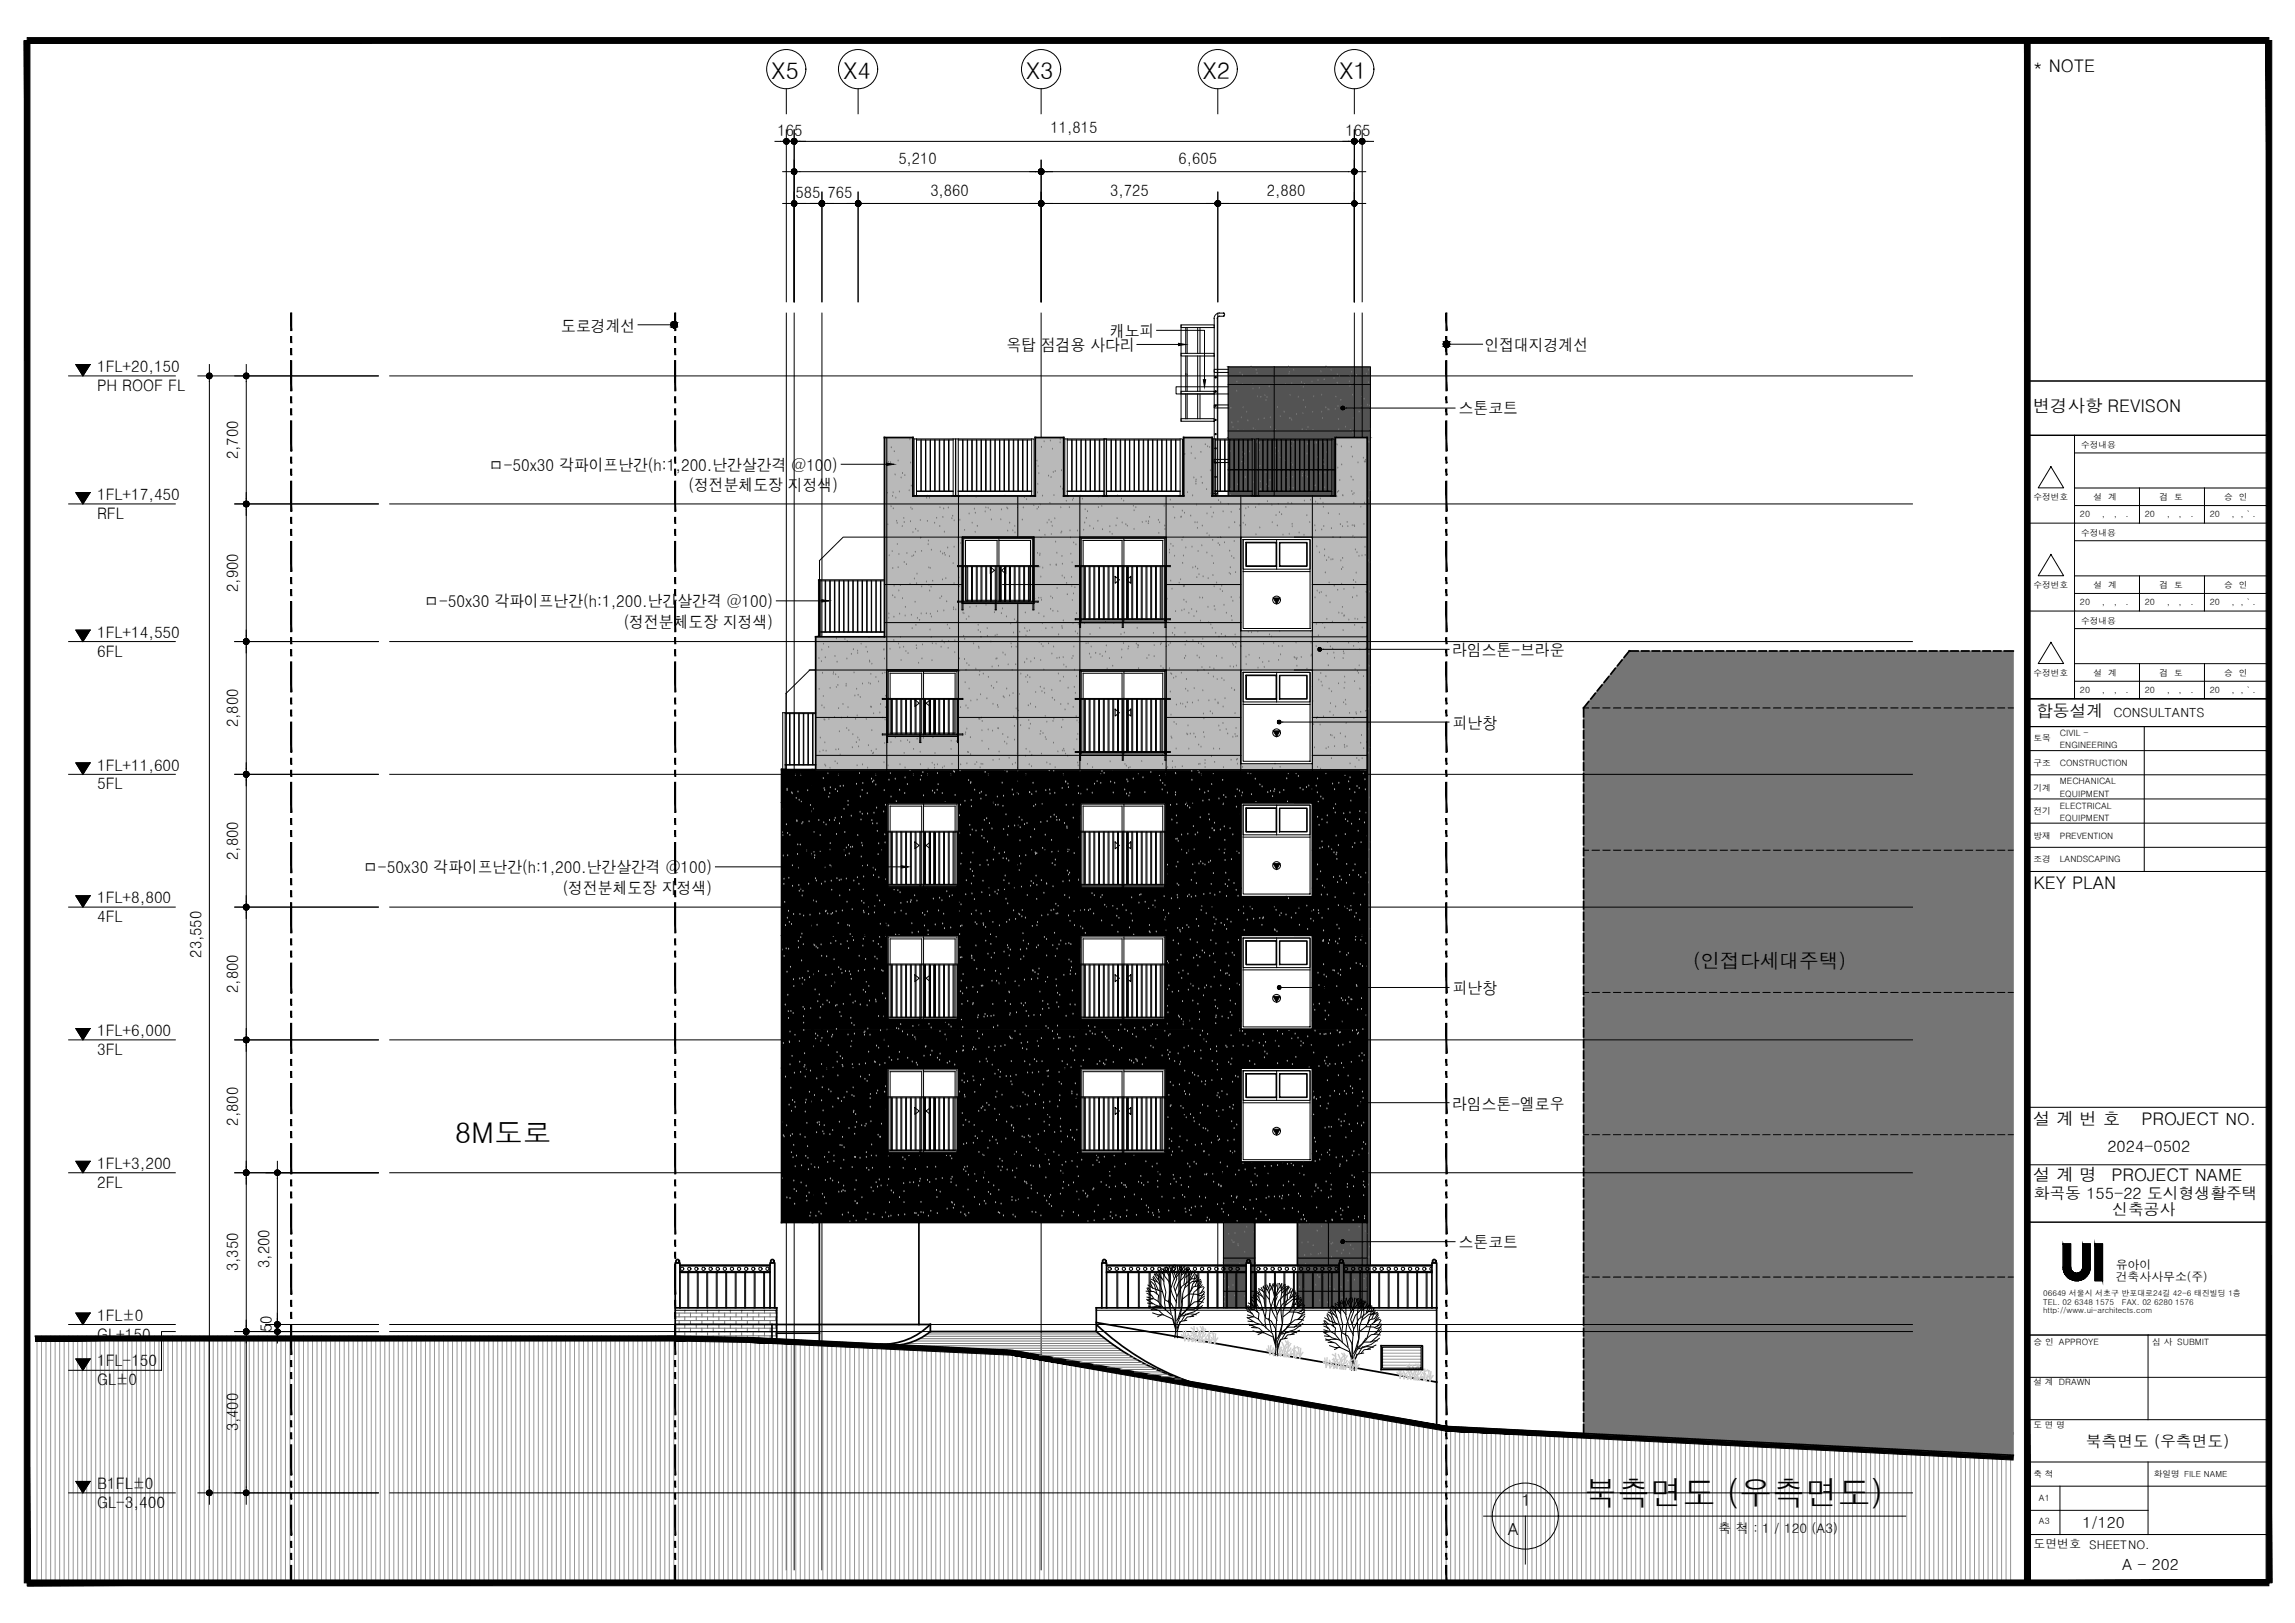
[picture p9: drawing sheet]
<svg xmlns="http://www.w3.org/2000/svg" width="420mm" height="297mm" viewBox="0 0 420 297" stroke-linecap="round" stroke-linejoin="round" font-family="sans-serif">
<defs><g id="words">
<text font-size="6" x="290" y="275.5">북측면도 (우측면도)</text>
<text font-size="5.2" x="83.2" y="209.3">8M도로</text>
<g font-size="4.2">
<text x="141.2" y="14.5">X5</text>
<text x="154.4" y="14.5">X4</text>
<text x="187.9" y="14.5">X3</text>
<text x="220.2" y="14.5">X2</text>
<text x="245.2" y="14.5">X1</text>
</g>
<text font-size="3.6" x="310" y="177.1">(인접다세대주택)</text>
<g font-size="3.2">
<text x="372.2" y="13.1">* NOTE</text>
<text x="372.2" y="75.4">변경사항 REVISON</text>
<text x="372.3" y="162.7">KEY PLAN</text>
<text x="372.2" y="205.9">설 계 번 호</text>
<text x="392" y="205.9">PROJECT NO.</text>
<text x="372.2" y="216.1">설 계 명</text>
<text x="386.5" y="216.1">PROJECT NAME</text>
</g>
<text font-size="3.1" x="372.8" y="131.3">합동설계</text>
<g font-size="3">
<text x="102.8" y="60.7">도로경계선</text>
<text x="184.3" y="64.3">옥탑 점검용 사다리</text>
<text x="203.2" y="61.7">캐노피</text>
<text x="271.8" y="64.2">인접대지경계선</text>
<text x="267.1" y="75.8">스톤코트</text>
<text x="89.5" y="86.2">ㅁ-50x30 각파이프난간(h:1,200.난간살간격 @100)</text>
<text x="126.1" y="89.9">(정전분체도장 지정색)</text>
<text x="77.7" y="111.2">ㅁ-50x30 각파이프난간(h:1,200.난간살간격 @100)</text>
<text x="114.2" y="114.9">(정전분체도장 지정색)</text>
<text x="265.9" y="120.1">라임스톤-브라운</text>
<text x="266" y="133.4">피난창</text>
<text x="66.5" y="159.8">ㅁ-50x30 각파이프난간(h:1,200.난간살간격 @100)</text>
<text x="103" y="163.6">(정전분체도장 지정색)</text>
<text x="266" y="182">피난창</text>
<text x="265.9" y="203.1">라임스톤-엘로우</text>
<text x="267.1" y="228.4">스톤코트</text>
<text x="278.6" y="275.7">1</text>
<text x="276.1" y="281">A</text>
</g>
<g font-size="2.9">
<text x="142.3" y="24.8">165</text>
<text x="164.5" y="30">5,210</text>
<text x="192.3" y="24.4">11,815</text>
<text x="215.8" y="30">6,605</text>
<text x="246.3" y="24.8">165</text>
<text x="170.3" y="35.8">3,860</text>
<text x="203.3" y="35.8">3,725</text>
<text x="231.9" y="35.8">2,880</text>
<text x="145.6" y="36.2">585</text>
<text x="151.5" y="36.2">765</text>
<text x="17.8" y="68.1">1FL+20,150</text>
<text x="17.8" y="71.6">PH ROOF FL</text>
<text x="43.6" y="84" transform="rotate(-90 43.6 84)">2,700</text>
<text x="17.8" y="91.5">1FL+17,450</text>
<text x="17.8" y="95">RFL</text>
<text x="43.6" y="108.3" transform="rotate(-90 43.6 108.3)">2,900</text>
<text x="17.8" y="116.7">1FL+14,550</text>
<text x="17.8" y="120.2">6FL</text>
<text x="43.6" y="133.1" transform="rotate(-90 43.6 133.1)">2,800</text>
<text x="17.8" y="141">1FL+11,600</text>
<text x="17.8" y="144.5">5FL</text>
<text x="43.6" y="157.4" transform="rotate(-90 43.6 157.4)">2,800</text>
<text x="17.8" y="165.3">1FL+8,800</text>
<text x="17.8" y="168.8">4FL</text>
<text x="36.9" y="175.3" transform="rotate(-90 36.9 175.3)">23,550</text>
<text x="43.6" y="181.7" transform="rotate(-90 43.6 181.7)">2,800</text>
<text x="17.8" y="189.6">1FL+6,000</text>
<text x="17.8" y="193.1">3FL</text>
<text x="43.6" y="206" transform="rotate(-90 43.6 206)">2,800</text>
<text x="17.8" y="213.9">1FL+3,200</text>
<text x="385.8" y="210.8">2024-0502</text>
<text x="17.8" y="217.4">2FL</text>
<text x="372.3" y="219.4">화곡동 155-22 도시형생활주택</text>
<text x="386.7" y="222.3">신축공사</text>
<text x="43.6" y="232.7" transform="rotate(-90 43.6 232.7)">3,350</text>
<text x="49.3" y="232" transform="rotate(-90 49.3 232)">3,200</text>
<text x="17.8" y="241.7">1FL±0</text>
<text x="17.8" y="245.2">GL+150</text>
<text x="49.7" y="245.4" transform="rotate(-90 49.7 245.4)">150</text>
<text x="17.8" y="250.1">1FL-150</text>
<text x="17.8" y="253.6">GL±0</text>
<text x="43.6" y="262" transform="rotate(-90 43.6 262)">3,400</text>
<text x="381.8" y="264.8">북측면도 (우측면도)</text>
<text x="17.8" y="272.5">B1FL±0</text>
<text x="17.8" y="276">GL-3,400</text>
</g>
<g font-size="2.8">
<text x="381.3" y="279.7">1/120</text>
<text x="388.5" y="287.3">A - 202</text>
</g>
<text font-size="2.4" x="314.6" y="280.6">축 척 : 1 / 120 (A3)</text>
<text font-size="2.3" x="386.9" y="131.3">CONSULTANTS</text>
<g font-size="2.2">
<text x="387.3" y="232.3">유아이</text>
<text x="387.3" y="234.4">건축사사무소(주)</text>
<text x="372.3" y="283.2">도면번호 SHEETNO.</text>
</g>
<g font-size="1.6">
<text x="381" y="82">수정내용</text>
<text x="372.3" y="91.6">수정번호</text>
<text x="380.8" y="94.6">20</text>
<text x="383.3" y="91.6">설 계</text>
<text x="384.8" y="94.6">,</text>
<text x="387" y="94.6">,</text>
<text x="389.2" y="94.6">.</text>
<text x="392.7" y="94.6">20</text>
<text x="395.4" y="91.6">검 토</text>
<text x="396.7" y="94.6">,</text>
<text x="398.9" y="94.6">,</text>
<text x="401.1" y="94.6">.</text>
<text x="404.6" y="94.6">20</text>
<text x="407.2" y="91.6">승 인</text>
<text x="408.5" y="94.6">, , ` .</text>
<text x="381" y="98.1">수정내용</text>
<text x="372.3" y="107.7">수정번호</text>
<text x="383.3" y="107.6">설 계</text>
<text x="395.4" y="107.6">검 토</text>
<text x="407.2" y="107.6">승 인</text>
<text x="380.8" y="110.7">20</text>
<text x="384.8" y="110.7">,</text>
<text x="387" y="110.7">,</text>
<text x="389.2" y="110.7">.</text>
<text x="392.7" y="110.7">20</text>
<text x="396.7" y="110.7">,</text>
<text x="398.9" y="110.7">,</text>
<text x="401.1" y="110.7">.</text>
<text x="404.6" y="110.7">20</text>
<text x="408.5" y="110.7">, , ` .</text>
<text x="381" y="114.2">수정내용</text>
<text x="372.3" y="123.7">수정번호</text>
<text x="383.3" y="123.7">설 계</text>
<text x="395.4" y="123.7">검 토</text>
<text x="407.2" y="123.7">승 인</text>
<text x="380.8" y="126.8">20</text>
<text x="384.8" y="126.8">,</text>
<text x="387" y="126.8">,</text>
<text x="389.2" y="126.8">.</text>
<text x="392.7" y="126.8">20</text>
<text x="396.7" y="126.8">,</text>
<text x="398.9" y="126.8">,</text>
<text x="401.1" y="126.8">.</text>
<text x="404.6" y="126.8">20</text>
<text x="408.5" y="126.8">, , ` .</text>
<text x="372.3" y="135.7">토목</text>
<text x="377.1" y="136.9">ENGINEERING</text>
<text x="377.1" y="134.7">CIVIL -</text>
<text x="372.3" y="140.2">구조</text>
<text x="377.1" y="140.2">CONSTRUCTION</text>
<text x="377.1" y="143.5">MECHANICAL</text>
<text x="372.3" y="149">전기</text>
<text x="372.3" y="144.7">기계</text>
<text x="377.1" y="148">ELECTRICAL</text>
<text x="377.1" y="145.8">EQUIPMENT</text>
<text x="372.3" y="153.6">방재</text>
<text x="377.1" y="150.2">EQUIPMENT</text>
<text x="377.1" y="153.6">PREVENTION</text>
<text x="372.3" y="157.8">조경</text>
<text x="377.1" y="157.8">LANDSCAPING</text>
<text x="372.3" y="246.2">승 인 APPROYE</text>
<text x="394" y="246.2">심 사 SUBMIT</text>
<text x="372.3" y="253.5">설 계 DRAWN</text>
<text x="372.3" y="261.3">도 면 명</text>
<text x="372.3" y="270.3">축 척</text>
<text x="373.3" y="274.8">A1</text>
<text x="394.3" y="270.3">화일명 FILE NAME</text>
<text x="373.3" y="279">A3</text>
</g>
<g font-size="1.4">
<text x="374.1" y="237.2">06649 서울시 서초구 반포대로24길 42-6 태진빌딩 1층</text>
<text x="374.1" y="238.8">TEL. 02 6348 1575</text>
<text x="388.5" y="238.8">FAX. 02 6280 1576</text>
<text x="374.1" y="240.4">http://www.ui-architects.com</text>
</g>
</g></defs>
<!-- layer: A-BUB -->
<g fill="#535353" stroke="#535353" stroke-width=".18">
<path d="M237.5 223.7h11.4z"/>
<path d="M224 223.7h5.7z"/>
<path d="M224.9 67.1l26 13v-13zM224.9 67.1l26 13h-26z"/>
<path d="M224.9 80.1l19.6 10.7v-10.7zM224.9 80.1l19.6 10.7h-19.6z"/>
<path d="M250.3 80.1l.6 143.6v-143.6zM250.3 80.1l.6 143.6h-.6z"/>
<path d="M248.8 223.7l2.1 15.7v-15.7zM248.8 223.7l2.1 15.7h-2z"/>
<path d="M237.5 223.7l11.4 15.7v-15.7zM237.5 223.7l11.4 15.7h-11.4z"/>
<path d="M224 223.7l5.7 7.4v-7.4zM224 223.7l5.7 7.4h-5.7z"/>
<path d="M229 231.1l.7 8.3v-8.3zM229 231.1l.7 8.3h-.7z"/>
<path d="M224 231.1l4.1 8.3v-8.3zM224 231.1l4.1 8.3h-4.1z"/>
</g>
<g fill="none" stroke="#757575" stroke-width=".18">
<path d="M224.9 73.3h.1M224.9 74.3h.1M225.3 74.7h.1M225.5 77.4h.1M225.7 78.2h.1M226.4 71.6h.1M226.4 69.9h.1M226.7 77.3h.1M226.7 78.8h.1M227 68.3h.1M227.3 76.5h.1M227.4 70.4h.1"/>
<path d="M227.5 68.7h.1M227.6 74.6h.1M227.7 78.9h.1M228.2 75.4h.1M228.5 77h.1M229 67.2h.1M229.4 70.4h.1M229.4 71.2h.1M229.4 78.5h.1M229.9 78.9h.1M230 67.8h.1M230.1 68.4h.1"/>
<path d="M230.2 72.6h.1M230.4 76.8h.1M230.5 71h.1M230.8 72.7h.1M231.4 76.6h.1M231.6 72.4h.1M231.8 73.3h.1M232 72.8h.1M232.3 70.8h.1M232.6 76.5h.1M232.6 78.2h.1M233.2 70.3h.1"/>
<path d="M233.3 69.9h.1M233.3 74.6h.1M233.5 78.8h.1M233.9 74.6h.1M234.4 76.2h.1M235.1 75.4h.1M235.3 70.4h.1M235.9 67.2h.1M236 68.5h.1M236.1 68.1h.1M236.1 76.6h.1M236.2 72.4h.1"/>
<path d="M236.3 76.6h.1M236.5 70.3h.1M236.5 76.9h.1M236.8 67.8h.1M237.4 75.8h.1M237.7 72.7h.1M238.2 70.5h.1M238.3 70h.1M238.4 78.7h.1M238.5 75.7h.1M238.6 70.9h.1M238.6 73.3h.1"/>
<path d="M238.8 70.3h.1M239 74.6h.1M239.1 78.8h.1M239.5 78.2h.1M240.2 69.9h.1M240.3 75.5h.1M240.4 78.8h.1M240.5 72.6h.1M241.3 69.6h.1M241.8 68.1h.1M242 72.3h.1M242 75.4h.1"/>
<path d="M242.1 76.6h.1M242.4 69.5h.1M242.7 74.6h.1M242.8 67.2h.1M243.1 75h.1M243.3 75.1h.1M243.7 67.8h.1M244.2 69.2h.1M244.5 74.9h.1M244.6 72.7h.1M244.8 70.1h.1M244.8 68.5h.1"/>
<path d="M244.9 74.4h.1M245 76.8h.1M245.1 78.6h.1M245.2 68.9h.1M245.5 73.3h.1M246.3 74.7h.1M246.3 78.2h.1M247 69.9h.1M247.1 70.7h.1M247.2 68.9h.1M247.2 78.8h.1M247.3 78.8h.1"/>
<path d="M247.5 68.1h.1M247.6 72.3h.1M247.6 79.1h.1M247.7 76.6h.1M248.3 68.7h.1M248.8 75.4h.1M249.2 74.3h.1M249.3 72.7h.1M249.7 73.1h.1M250.1 68.5h.1M250.4 74.1h.1M250.6 70h.1"/>
<path d="M250.6 67.7h.1M250.7 74.3h.1M250.8 78.6h.1M162.5 90.3h.1M162.5 96h.1M162.6 84.6h.1M163 84.7h.1M163.1 92.7h.1M163.2 81.9h.1M163.4 90.9h.1M163.5 90.2h.1M163.5 93.1h.1"/>
<path d="M163.7 82.7h.1M163.9 86.9h.1M164 91.2h.1M164.1 95.4h.1M164.3 95.8h.1M164.3 99.7h.1M164.4 84.4h.1M164.7 90.1h.1M165 87.5h.1M165.2 96.4h.1M165.2 86.7h.1M165.5 94.9h.1"/>
<path d="M165.5 95.6h.1M165.7 87h.1M166.5 89.8h.1M166.6 80.5h.1M166.7 95.5h.1M166.7 84.7h.1M166.8 93h.1M166.8 89h.1M167 93.2h.1M167.1 97.5h.1M167.6 96.9h.1M168.1 97.2h.1"/>
<path d="M168.5 95.3h.1M168.5 98.5h.1M169.7 91.2h.1M169.8 90.8h.1M169.8 95.4h.1M169.9 99.7h.1M170 99h.1M170.2 91.2h.1M170.3 90.8h.1M171.1 95.8h.1M171.5 94.9h.1M172 96.4h.1"/>
<path d="M172.1 92.9h.1M172.6 94.7h.1M172.8 93.1h.1M172.9 97.4h.1M173.6 93h.1M174.3 94.9h.1M174.4 94.5h.1M174.7 95.3h.1M175.4 98.5h.1M175.6 91h.1M175.7 95.2h.1M175.9 99.5h.1"/>
<path d="M176.6 97.1h.1M177.1 90.8h.1M177.4 94.1h.1M178 95.7h.1M178.4 93.2h.1M178.5 97.4h.1M178.6 93.9h.1M178.7 91h.1M178.9 96.3h.1M180.4 93.7h.1M180.5 92.9h.1M180.9 93h.1"/>
<path d="M181.3 93.4h.1M181.4 90.9h.1M181.5 95.2h.1M183.2 95.1h.1M183.3 93.3h.1M184 90.8h.1M184.3 93h.1M184.5 97.2h.1M184.5 93.1h.1M184.8 95.7h.1M185.4 97.1h.1M185.8 96.3h.1"/>
<path d="M185.8 97.5h.1M186.3 92.9h.1M187 90.9h.1M187.2 95.2h.1M187.3 92.9h.1M187.5 91.1h.1M187.9 91.4h.1M189.3 92.5h.1M189.6 85h.1M189.7 80.1h.1M189.8 84.4h.1M189.9 93.2h.1"/>
<path d="M189.9 90.2h.1M190 88.6h.1M190.1 85.4h.1M190.1 92.9h.1M190.2 86.7h.1M190.3 97.1h.1M190.4 92.4h.1M190.6 81.9h.1M190.9 90.8h.1M191.2 80.9h.1M191.3 98h.1M191.7 95.7h.1"/>
<path d="M192 87.1h.1M192 95.2h.1M192.2 92.1h.1M192.3 80.7h.1M192.4 87.4h.1M192.4 95.6h.1M192.5 97.8h.1M192.6 96.3h.1M192.7 82.2h.1M192.8 86.5h.1M193 90.7h.1M193.1 95h.1"/>
<path d="M193.2 86.3h.1M193.3 99.2h.1M194.1 81.1h.1M194.1 80.5h.1M194.2 89.1h.1M194.2 92.9h.1M194.2 97.6h.1M194.3 86.2h.1M194.4 97.4h.1M194.6 89.5h.1M195.2 91.7h.1M195.8 92.9h.1"/>
<path d="M195.9 97.2h.1M196 98.5h.1M196.4 91.6h.1M196.5 91.3h.1M196.6 99.4h.1M197 99.7h.1M197.3 97.2h.1M197.7 90.8h.1M198.2 91.3h.1M198.4 97h.1M198.6 95.7h.1M198.7 93.3h.1"/>
<path d="M198.9 94.9h.1M199.1 93.6h.1M199.5 96.3h.1M200.2 96.8h.1M201 95.4h.1M201.1 92.9h.1M201.1 91h.1M201.7 92.7h.1M201.8 97h.1M202.3 90.8h.1M203.2 96.4h.1M203.2 97.4h.1"/>
<path d="M203.6 97.8h.1M204.3 96.3h.1M204.5 94.9h.1M204.6 90.8h.1M205.3 91.3h.1M205.4 95.7h.1M205.7 91.7h.1M206.1 96h.1M206.4 96.3h.1M207.5 92.6h.1M207.6 96.9h.1M207.6 93.5h.1"/>
<path d="M207.9 92.9h.1M209.1 95.6h.1M209.8 95.5h.1M210.2 95.8h.1M210.3 95.5h.1M210.5 94.7h.1M212.1 95.2h.1M212.2 97.6h.1M212.3 95.7h.1M213.1 92.7h.1M213.2 96.3h.1M213.3 96.9h.1"/>
<path d="M214.2 91.5h.1M214.4 99.6h.1M214.8 100h.1M214.8 92.9h.1M215.1 94.8h.1M216.2 94.7h.1M216.2 94.6h.1M216.4 98.9h.1M216.5 93.5h.1M216.6 98.4h.1M216.9 93.9h.1M216.9 83.2h.1"/>
<path d="M217.4 90.2h.1M218 94.5h.1M218.1 83h.1M218.1 81.8h.1M218.3 90.7h.1M218.6 87.5h.1M218.8 95.7h.1M218.8 84h.1M218.9 88.2h.1M218.9 88.6h.1M219 87.8h.1M219.1 92.4h.1"/>
<path d="M219.2 95.7h.1M219.2 96.7h.1M219.9 82.8h.1M219.9 87.4h.1M220 99.9h.1M220.1 88.5h.1M220.1 96.3h.1M220.7 81.4h.1M220.9 89.6h.1M221 94.1h.1M221 97.7h.1M221.1 81.8h.1"/>
<path d="M221.4 98.1h.1M221.5 81.9h.1M221.6 86.2h.1M221.7 92.9h.1M221.7 90.4h.1M221.9 94.6h.1M221.9 88.2h.1M222 98.9h.1M222.1 93.9h.1M223 99.5h.1M223.1 91.6h.1M223.3 99.8h.1"/>
<path d="M223.5 98.4h.1M223.5 92h.1M223.9 93.7h.1M224.2 99.3h.1M224.9 92.4h.1M224.9 81.1h.1M224.9 86.5h.1M225 96.6h.1M225 85.3h.1M225.1 89.6h.1M225.1 82.6h.1M225.2 90.6h.1"/>
<path d="M225.4 93.8h.1M226 99.1h.1M226 95.7h.1M226.6 88.7h.1M226.9 93.3h.1M227 96.3h.1M227.4 84.6h.1M227.5 83.8h.1M227.5 82.9h.1M227.6 95.8h.1M227.8 84.9h.1M227.8 94.4h.1"/>
<path d="M227.9 83.1h.1M228 87.4h.1M228 96.1h.1M228.1 93.1h.1M228.5 84.4h.1M228.5 92.9h.1M228.7 82.7h.1M229.3 89.3h.1M229.6 88.3h.1M229.7 86.7h.1M229.9 92.9h.1M229.9 97.9h.1"/>
<path d="M230 81h.1M230.2 89.9h.1M230.5 82.5h.1M230.5 92.4h.1M230.5 81.1h.1M230.6 96.6h.1M230.7 85.4h.1M230.7 88.1h.1M230.8 89.6h.1M231.8 80.6h.1M231.8 86.5h.1M231.9 88.7h.1"/>
<path d="M232 91.8h.1M232.3 89.1h.1M232.5 87.9h.1M232.9 92.5h.1M232.9 95.7h.1M233.5 82.1h.1M233.6 94.4h.1M233.6 83.1h.1M233.8 87.3h.1M233.8 96.3h.1M234 82.6h.1M234 92.3h.1"/>
<path d="M234.2 93.8h.1M234.4 83.7h.1M234.4 83h.1M234.6 81.9h.1M234.6 94.2h.1M234.9 97.9h.1M235.3 84.3h.1M235.4 92.9h.1M235.5 87.5h.1M235.8 92.1h.1M236 97.8h.1M236.2 89.3h.1"/>
<path d="M236.3 84.8h.1M236.4 81.7h.1M236.5 92.2h.1M236.5 80.9h.1M236.6 96h.1M236.6 96.4h.1M236.6 85.1h.1M236.6 87.4h.1M236.7 89.4h.1M236.9 80.9h.1M237.1 89.9h.1M237.8 97.5h.1"/>
<path d="M238.4 87.1h.1M238.5 86.8h.1M238.7 86.5h.1M238.7 98h.1M238.8 91.7h.1M238.9 87.2h.1M239.2 94.4h.1M239.3 83.1h.1M239.4 87.3h.1M239.4 81.3h.1M239.8 95.6h.1M239.9 91.6h.1"/>
<path d="M240.6 81.1h.1M240.6 80.7h.1M240.7 96.2h.1M240.8 88.9h.1M240.8 97.1h.1M240.9 91.9h.1M241 81.1h.1M241.2 83.7h.1M241.3 92.3h.1M241.4 86.7h.1M241.7 91.3h.1M242 97h.1"/>
<path d="M242.2 84.3h.1M242.2 92.1h.1M242.3 80.8h.1M242.3 92.8h.1M242.3 80.9h.1M242.4 96.4h.1M242.4 85.1h.1M242.5 89.3h.1M242.6 86.6h.1M242.9 82.8h.1M243 89.3h.1M243.2 94h.1"/>
<path d="M243.7 80.9h.1M243.8 96.8h.1M243.9 89.9h.1M244.1 98.4h.1M244.4 86.3h.1M244.7 90.9h.1M244.8 81.4h.1M244.9 90.1h.1M244.9 85.7h.1M245.1 89.9h.1M245.2 94.2h.1M245.3 87.9h.1"/>
<path d="M245.3 98.4h.1M245.4 96h.1M245.5 80.1h.1M245.6 81.8h.1M245.6 85.1h.1M245.8 90.7h.1M245.8 96.4h.1M245.9 90.8h.1M246.6 95.6h.1M246.8 96.4h.1M247.4 87.3h.1M247.4 81.9h.1"/>
<path d="M247.5 89.9h.1M247.6 96.2h.1M247.6 83.6h.1M247.7 90.5h.1M247.7 98.2h.1M247.7 87.9h.1M247.9 92.1h.1M247.9 90.3h.1M247.9 96.2h.1M248 96.4h.1M248.6 84.7h.1M249.1 92.8h.1"/>
<path d="M249.6 83.9h.1M249.7 96h.1M249.8 84.5h.1M249.8 92.1h.1M250 84.6h.1M250 84.3h.1M250.3 85.6h.1M250.5 91.3h.1M250.6 80.9h.1M250.8 89.8h.1M150.5 119h.1M150.8 117.9h.1"/>
<path d="M151.7 118.5h.1M153.1 116.9h.1M154.7 117h.1M155.1 117.4h.1M155.9 119.7h.1M156.2 118.9h.1M157 119.6h.1M157 119.2h.1M157.6 117.9h.1M158.6 118.5h.1M158.8 119.4h.1M159.1 116.7h.1"/>
<path d="M161.8 119h.1M161.9 118.9h.1M162.7 113.1h.1M162.7 112.4h.1M162.8 101.7h.1M162.9 118.8h.1M163.3 101h.1M163.4 109h.1M163.4 104h.1M163.6 117.2h.1M163.7 113h.1M163.7 107.3h.1"/>
<path d="M163.8 109.4h.1M164.4 103.9h.1M164.5 117.9h.1M164.5 108.1h.1M164.6 101.5h.1M164.7 112.4h.1M164.7 118.6h.1M164.8 107.2h.1M164.8 116.7h.1M165.2 109.6h.1M165.4 118.5h.1M165.5 103h.1"/>
<path d="M165.7 112.7h.1M165.8 111.2h.1M165.8 119.2h.1M165.9 103.3h.1M166 101.3h.1M166.2 119.6h.1M166.6 106.9h.1M166.9 112.6h.1M167 101.9h.1M167 115.1h.1M167.3 101.7h.1M167.4 106h.1"/>
<path d="M167.5 110.2h.1M167.6 101.1h.1M167.7 114.5h.1M167.7 118.2h.1M167.8 118.7h.1M167.8 106.8h.1M167.9 105.1h.1M168 113.2h.1M168.4 113.5h.1M168.7 112.4h.1M168.7 100.9h.1M168.7 107.4h.1"/>
<path d="M168.9 118h.1M169.6 112.3h.1M169.6 106.5h.1M170.1 103.9h.1M170.1 107.1h.1M170.2 108.2h.1M170.3 115.3h.1M170.3 104h.1M170.3 112.4h.1M170.5 107.5h.1M170.5 116.7h.1M170.5 100.7h.1"/>
<path d="M170.5 112.9h.1M170.7 117.8h.1M170.8 106.4h.1M171.4 117.9h.1M171.6 112h.1M172.1 109.5h.1M172.2 101h.1M172.3 118.5h.1M172.4 109.2h.1M172.5 117.3h.1M172.6 106.1h.1M172.6 101.4h.1"/>
<path d="M172.8 111.8h.1M172.9 117.7h.1M172.9 101.3h.1M173 101.6h.1M173.2 105.9h.1M173.3 110.1h.1M173.4 114.4h.1M173.5 100.3h.1M173.6 118.6h.1M173.7 117.4h.1M173.8 101.9h.1M173.9 115.1h.1"/>
<path d="M174.5 103.2h.1M174.6 111.6h.1M174.6 111.2h.1M174.7 100.1h.1M174.7 106.8h.1M174.8 119.5h.1M174.8 117.2h.1M175 111.6h.1M175.5 105.8h.1M175.6 107.4h.1M176 103.7h.1M176.1 108h.1"/>
<path d="M176.3 112.2h.1M176.4 116.5h.1M176.5 112.3h.1M176.6 117h.1M176.9 113.4h.1M177.4 112.9h.1M177.6 111.2h.1M178.2 117.8h.1M178.7 111h.1M179.1 114.4h.1M179.1 115.4h.1M179.2 118.4h.1"/>
<path d="M179.2 118.7h.1M179.5 115.7h.1M179.6 116.6h.1M180.5 110.8h.1M180.7 115h.1M180.8 116.5h.1M181.4 117.5h.1M182.1 112.1h.1M182.2 116.4h.1M182.5 116.2h.1M183.3 112.3h.1M183.5 111.4h.1"/>
<path d="M183.6 119.5h.1M184 119.9h.1M184.3 112.9h.1M185 114.2h.1M185.1 117.8h.1M185.2 118.5h.1M185.5 115.9h.1M185.7 113.4h.1M186 118.4h.1M186.1 113.8h.1M186.7 115.7h.1M187.6 115h.1"/>
<path d="M187.7 112.2h.1M187.8 116.4h.1M188 115.6h.1M188.5 115.5h.1M189.3 107.4h.1M189.4 109.6h.1M189.9 101.3h.1M190.2 109.5h.1M190.2 112.3h.1M190.2 117.6h.1M190.4 103.8h.1M190.4 101.7h.1"/>
<path d="M190.4 101.4h.1M190.5 105.6h.1M190.6 109.5h.1M190.6 117.9h.1M190.7 109.9h.1M190.8 114.1h.1M190.9 104h.1M190.9 118.4h.1M191.1 112.9h.1M191.5 115.1h.1M192 117.8h.1M192.3 103.4h.1"/>
<path d="M192.3 111.5h.1M192.4 109.2h.1M192.6 119.7h.1M192.6 114.9h.1M192.7 109.5h.1M192.8 111.9h.1M192.9 118.4h.1M193.4 103.4h.1M193.5 101.2h.1M193.5 107.7h.1M193.7 112h.1M193.8 116.2h.1"/>
<path d="M194.4 114.7h.1M194.4 101.8h.1M194.5 115h.1M194.5 105.4h.1M194.5 103.3h.1M194.7 113.6h.1M194.9 105.8h.1M195.3 106.8h.1M195.4 108.8h.1M196 101.4h.1M196.2 105.7h.1M196.2 107.4h.1"/>
<path d="M196.3 103h.1M196.3 109.9h.1M196.4 114.2h.1M196.5 108.7h.1M196.6 118.4h.1M196.8 107.6h.1M196.9 115.6h.1M197.1 112.3h.1M197.3 116h.1M197.4 114.3h.1M198.6 114.1h.1M198.8 117.8h.1"/>
<path d="M199.2 117.8h.1M199.5 119.7h.1M199.6 116.1h.1M199.8 118.4h.1M200.6 119.6h.1M201.3 115h.1M201.4 119.8h.1M202.4 119.3h.1M202.4 113.9h.1M202.5 118.2h.1M203.9 114.1h.1M205.2 116.1h.1"/>
<path d="M205.4 118.9h.1M205.7 117.8h.1M205.8 115.9h.1M206.5 118.8h.1M206.6 118.4h.1M208 117.9h.1M208.2 115h.1M208.3 118.1h.1M208.3 118.6h.1M208.4 118.2h.1M210.3 120h.1M211.2 115.9h.1"/>
<path d="M211.3 118.2h.1M212.5 118h.1M212.6 117.8h.1M213.5 118.4h.1M213.6 105.4h.1M213.7 109.7h.1M213.8 113.9h.1M214 118.1h.1M214.1 100.7h.1M214.1 101.2h.1M214.2 117.8h.1M214.3 106.3h.1"/>
<path d="M214.6 107.8h.1M214.7 115.9h.1M215 101.8h.1M215.1 116.3h.1M215.1 115h.1M215.2 111.9h.1M215.9 106.7h.1M216.1 106.1h.1M216.4 111.8h.1M216.5 103.1h.1M216.7 107.4h.1M216.7 101.8h.1"/>
<path d="M216.7 109.8h.1M216.8 111.6h.1M216.8 107.3h.1M216.9 115.9h.1M217 118.1h.1M217.1 100.3h.1M217.2 110.2h.1M217.3 117.4h.1M217.7 112.3h.1M218.2 111.6h.1M218.2 100.1h.1M218.4 103.9h.1"/>
<path d="M218.4 117.2h.1M218.6 112.8h.1M218.9 103.8h.1M219.1 112h.1M219.1 105.7h.1M219.3 104.1h.1M219.4 100.9h.1M219.4 117.8h.1M219.5 105.2h.1M219.6 109.4h.1M219.8 113.7h.1M219.9 117.9h.1"/>
<path d="M220.2 109.5h.1M220.2 117h.1M220.3 105.6h.1M220.4 118.4h.1M221 101.2h.1M221.1 111.2h.1M221.2 105.9h.1M221.3 114h.1M221.7 114.3h.1M221.9 101.8h.1M221.9 115h.1M222.1 105.3h.1"/>
<path d="M222.2 103.2h.1M222.3 107.4h.1M222.3 111h.1M222.4 111.6h.1M222.6 115.9h.1M222.7 106.7h.1M223.2 116.6h.1M223.4 107.9h.1M223.6 116.1h.1M223.7 107.3h.1M223.8 108.3h.1M224.1 110.8h.1"/>
<path d="M224.3 116.4h.1M224.5 112.2h.1M225 104.9h.1M225.1 100.9h.1M225.2 103.9h.1M225.3 105.1h.1M225.4 109.4h.1M225.4 112.8h.1M225.5 101.8h.1M225.6 113.6h.1M225.7 117.9h.1M225.7 110h.1"/>
<path d="M225.8 118.1h.1M225.9 102.2h.1M226.1 116.2h.1M226.2 104.8h.1M226.2 118.5h.1M226.3 117.8h.1M227 109.4h.1M227.1 110.4h.1M227.2 118.3h.1M228.5 115.7h.1M228.7 119.9h.1M229.1 115.8h.1"/>
<path d="M230.3 115.7h.1M231.3 117.9h.1M232.4 116.2h.1M232.8 116.6h.1M233.2 117.8h.1M234.1 118.3h.1M234.3 115.6h.1M234.4 119.9h.1M234.7 118.3h.1M237.3 117.7h.1M239.9 115.6h.1M240 117.7h.1"/>
<path d="M240.1 119.9h.1M240.7 109.4h.1M241 118.3h.1M241 114.3h.1M241.1 100.1h.1M241.2 108.2h.1M241.4 116.4h.1M241.6 101.2h.1M241.6 108.5h.1M241.9 108.4h.1M242.1 114.1h.1M242.5 101.8h.1"/>
<path d="M242.5 100.6h.1M242.5 114.9h.1M242.6 104.8h.1M242.8 109.1h.1M242.9 102.6h.1M242.9 113.4h.1M243 119.7h.1M243.1 117.6h.1M243.3 102.1h.1M243.3 106.7h.1M243.5 110.3h.1M243.6 118.4h.1"/>
<path d="M243.7 102.5h.1M243.9 113.9h.1M244 118.8h.1M244 102.4h.1M244.2 119.5h.1M244.3 107.3h.1M244.9 108h.1M245.1 112.2h.1M245.5 102.7h.1M245.6 104.2h.1M245.6 106.9h.1M245.7 112.3h.1"/>
<path d="M245.8 111.2h.1M245.8 102.2h.1M245.8 103.9h.1M245.9 115.4h.1M246 119.3h.1M246 119.7h.1M246 107.9h.1M246 112.8h.1M246.1 112.7h.1M246.9 117.7h.1M246.9 113.5h.1M247.6 109.4h.1"/>
<path d="M247.8 106.2h.1M247.8 118.3h.1M247.8 107.6h.1M248 114.5h.1M248.1 113.3h.1M248.1 100.6h.1M248.2 106.6h.1M248.3 104.9h.1M248.4 109.1h.1M248.4 101.1h.1M248.6 113.4h.1M248.7 117.6h.1"/>
<path d="M248.8 101.8h.1M249 118.9h.1M249.3 101.7h.1M249.4 114.9h.1M249.9 113.1h.1M249.9 100.2h.1M249.9 101.6h.1M250.1 118.8h.1M250.1 108.4h.1M250.2 116.5h.1M250.2 106.7h.1M250.3 105.6h.1"/>
<path d="M250.5 102.7h.1M250.6 119.8h.1M250.7 108.4h.1M250.9 103h.1M149.9 120.5h.1M150 126.2h.1M150.1 137.6h.1M150.2 135.1h.1M150.4 121.1h.1M150.5 129.2h.1M150.6 123.2h.1M150.7 137.4h.1"/>
<path d="M150.7 127.5h.1M150.9 131.7h.1M150.9 129.6h.1M151 136h.1M151 131.8h.1M151.1 120.4h.1M151.2 137.5h.1M151.7 131.7h.1M152 126h.1M152.5 123.4h.1M152.6 123.1h.1M152.8 131.3h.1"/>
<path d="M152.9 120.1h.1M152.9 139.4h.1M153 123.5h.1M153 137.3h.1M153.1 125.8h.1M153.2 121.2h.1M153.3 139.8h.1M153.4 125.4h.1M153.5 124h.1M153.5 129.7h.1M153.5 137.2h.1M153.7 133.9h.1"/>
<path d="M153.8 138.2h.1M154 131.4h.1M154.3 128.9h.1M154.9 125.6h.1M154.9 125.3h.1M155 133.3h.1M155 120.6h.1M155.2 131.3h.1M155.3 129.5h.1M155.4 133.7h.1M156 136.8h.1M156.1 134.5h.1"/>
<path d="M156.4 123.2h.1M156.5 127.4h.1M156.6 131.6h.1M156.8 135.9h.1M156.8 126.1h.1M156.9 131h.1M157 135.1h.1M157.1 127.3h.1M157.2 136.7h.1M157.3 135.5h.1M157.5 127.6h.1M157.9 125.2h.1"/>
<path d="M157.9 140h.1M158.6 131.7h.1M159 136.5h.1M159 125h.1M159.2 121h.1M159.2 121.2h.1M159.3 125.2h.1M159.4 123.4h.1M159.4 129.4h.1M159.5 129.5h.1M159.5 137.5h.1M159.6 133.7h.1"/>
<path d="M159.6 121.5h.1M159.8 138h.1M159.9 137.8h.1M159.9 130.6h.1M160.4 124h.1M160.4 137.2h.1M160.8 124.8h.1M161.1 130.5h.1M161.2 128.9h.1M161.5 123.3h.1M161.6 131.4h.1M161.8 139.6h.1"/>
<path d="M161.9 120.6h.1M162 136.1h.1M162 123.2h.1M162 131.8h.1M162.1 127.4h.1M162.1 129.5h.1M162.3 131.7h.1M162.4 135.9h.1M163.1 135.9h.1M163.9 135.1h.1M164.8 140h.1M164.9 135.7h.1"/>
<path d="M165 120.9h.1M165.5 137.9h.1M166.1 135.5h.1M166.5 135.9h.1M167.3 137.2h.1M167.9 135.3h.1M168.2 121.4h.1M168.4 135.7h.1M168.5 137.7h.1M168.5 140h.1M168.8 120.6h.1M169.1 135.1h.1"/>
<path d="M170.6 120.9h.1M170.7 139.7h.1M170.8 135h.1M170.8 134.9h.1M171.2 137.9h.1M171.6 140h.1M174.1 137.2h.1M174.1 135.6h.1M174.3 139.9h.1M175.1 135.7h.1M175.6 120.6h.1M175.7 122.9h.1"/>
<path d="M175.9 129.5h.1M175.9 140h.1M176.6 120.7h.1M176.7 125h.1M176.7 134.4h.1M176.8 134.1h.1M176.8 129.2h.1M176.8 122.7h.1M177 133.4h.1M177 121.5h.1M177 139.8h.1M177.1 137.7h.1"/>
<path d="M177.2 129.7h.1M177.3 137.7h.1M177.4 121.8h.1M177.4 126.1h.1M177.7 135h.1M177.7 138.1h.1M177.7 128.3h.1M178.5 139.9h.1M178.6 122.5h.1M178.8 139.6h.1M178.9 128.1h.1M179.2 131.6h.1"/>
<path d="M179.3 123.6h.1M179.4 122.9h.1M179.4 131.7h.1M179.5 127.2h.1M179.6 139.9h.1M179.6 131.4h.1M179.8 133.7h.1M179.8 135.7h.1M179.8 132h.1M179.9 139.9h.1M180 123.4h.1M180.7 127.9h.1"/>
<path d="M180.9 133.6h.1M181 124h.1M181 137.1h.1M181.5 125.6h.1M181.6 122.1h.1M181.7 133.8h.1M181.8 139.2h.1M181.8 128.9h.1M181.9 126h.1M182.4 120.6h.1M182.5 124.9h.1M182.5 120.6h.1"/>
<path d="M182.6 129.1h.1M182.7 133.3h.1M182.7 129.5h.1M182.8 133.4h.1M182.8 121.9h.1M182.9 137.6h.1M182.9 139h.1M183.6 134.4h.1M183.7 127.5h.1M183.8 127.7h.1M183.9 135.8h.1M184.3 126.1h.1"/>
<path d="M184.3 136.2h.1M184.5 135h.1M184.6 121.7h.1M184.7 138.8h.1M184.8 127.4h.1M185.3 122.7h.1M185.4 139.9h.1M185.5 126.9h.1M185.6 131.2h.1M185.7 133h.1M185.7 135.5h.1M185.9 139.7h.1"/>
<path d="M185.9 121.7h.1M186 129.7h.1M186.1 131.6h.1M186.2 138h.1M186.4 130.1h.1M186.6 127.1h.1M186.9 132.8h.1M186.9 123.4h.1M187.6 121.3h.1M187.7 138.4h.1M187.8 124h.1M187.9 137.1h.1"/>
<path d="M188 120.7h.1M188.1 124.9h.1M188.1 123.7h.1M188.3 129.2h.1M188.3 131.9h.1M188.4 133.4h.1M188.4 140h.1M188.5 137.7h.1M188.5 124h.1M188.6 132.6h.1M188.7 128.9h.1M188.7 121.1h.1"/>
<path d="M188.9 138.2h.1M189.4 120.6h.1M189.6 129.5h.1M189.6 126.7h.1M190.4 134.4h.1M190.5 125.8h.1M190.5 120.9h.1M190.5 133.9h.1M190.7 138h.1M190.8 126.6h.1M190.9 134.2h.1M191.1 122.6h.1"/>
<path d="M191.2 126.1h.1M191.2 126.9h.1M191.4 131.1h.1M191.4 135h.1M191.5 135.4h.1M191.6 139.6h.1M191.6 132.2h.1M192.2 139.9h.1M192.6 126.4h.1M192.7 127.8h.1M192.8 132h.1M192.9 136h.1"/>
<path d="M192.9 131.6h.1M193.1 128.2h.1M193.5 120.5h.1M193.7 137.6h.1M193.8 123.3h.1M193.9 120.4h.1M194.1 124.7h.1M194.2 128.9h.1M194.4 133.2h.1M194.5 137.4h.1M194.6 131.8h.1M194.6 120.4h.1"/>
<path d="M194.7 123.9h.1M194.7 137.1h.1M194.8 121.7h.1M194.8 137.5h.1M195 129.9h.1M195.1 138h.1M195.2 122.1h.1M195.5 138.4h.1M195.5 125.9h.1M195.5 128.9h.1M196.3 120.6h.1M196.4 120.1h.1"/>
<path d="M196.5 129.5h.1M196.6 137.2h.1M196.7 125.8h.1M196.7 122.6h.1M196.9 126.9h.1M197 131.2h.1M197.1 123.9h.1M197.1 135.4h.1M197.2 131.9h.1M197.3 139.6h.1M197.3 134.4h.1M197.6 131.4h.1"/>
<path d="M197.6 132.3h.1M199.1 139.9h.1M199.7 120.4h.1M201.8 120.2h.1M202.7 122.4h.1M203.1 120.5h.1M203.2 139.4h.1M203.7 121.9h.1M205.3 120.4h.1M206 139.9h.1M208.4 122.4h.1M209 139.4h.1"/>
<path d="M210 120.5h.1M211.3 120.2h.1M212.5 122h.1M212.8 139.9h.1M212.8 138.3h.1M212.9 122.4h.1M213.3 138.7h.1M213.6 131.6h.1M214.1 122.4h.1M214.2 126.6h.1M214.4 123.3h.1M214.4 130.9h.1"/>
<path d="M214.4 134.9h.1M214.5 123.5h.1M214.5 135.1h.1M214.7 139.4h.1M214.9 124.1h.1M214.9 132.2h.1M215.3 123.9h.1M215.3 137.1h.1M215.3 132.6h.1M215.4 129h.1M216.1 128.8h.1M216.3 123.2h.1"/>
<path d="M216.5 128.9h.1M216.9 120.5h.1M217.1 120.1h.1M217.1 129.4h.1M217.1 126.1h.1M217.2 124.4h.1M217.3 134.4h.1M217.4 128.6h.1M217.4 134.5h.1M217.5 126.5h.1M217.5 132.8h.1M217.6 137.1h.1"/>
<path d="M217.9 134.4h.1M218.3 128.7h.1M218.6 134.3h.1M218.6 126h.1M218.8 134.9h.1M219.2 120.1h.1M219.3 122.8h.1M219.4 128.3h.1M219.5 139.9h.1M219.5 136.4h.1M219.6 120.4h.1M219.7 139.9h.1"/>
<path d="M219.9 136.7h.1M220 122.2h.1M220.2 126.4h.1M220.3 130.7h.1M220.3 134.1h.1M220.4 131.6h.1M220.4 122.7h.1M220.5 134.9h.1M220.6 139.8h.1M220.6 139.2h.1M221.2 123.3h.1M221.3 128.3h.1"/>
<path d="M221.5 122.2h.1M221.6 130.3h.1M221.8 138.5h.1M222 130.6h.1M222.1 123.9h.1M222.2 137.1h.1M222.2 122.4h.1M222.4 139.5h.1M222.5 128.1h.1M222.7 120.1h.1M222.8 124.4h.1M223 128.6h.1"/>
<path d="M223 128.8h.1M223.1 132.9h.1M223.3 137.1h.1M223.4 133.7h.1M223.7 124.2h.1M223.7 120.5h.1M223.9 132.4h.1M223.9 129.4h.1M224.1 124.6h.1M224.3 127.9h.1M224.5 133.5h.1M224.8 134.3h.1"/>
<path d="M225.2 122h.1M225.4 139.1h.1M225.5 126h.1M225.7 134.9h.1M225.8 122.1h.1M226 126.4h.1M226 126.3h.1M226.1 130.6h.1M226.1 134.4h.1M226.3 134.9h.1M226.3 133.3h.1M226.4 121.9h.1"/>
<path d="M226.4 139.1h.1M226.5 134.8h.1M226.5 139h.1M226.5 139.9h.1M228.1 120.3h.1M228.2 121.7h.1M230.3 122.3h.1M230.6 120.5h.1M231.2 121.2h.1M231.5 122.1h.1M232.3 121.1h.1M233.4 139.9h.1"/>
<path d="M234.1 120.9h.1M236.9 120.3h.1M237.1 120.5h.1M237.3 120.7h.1M237.4 121.9h.1M237.4 120.5h.1M238.2 120.3h.1M239.3 122.5h.1M240 120.1h.1M240.3 125.8h.1M240.3 139.8h.1M240.3 128.4h.1"/>
<path d="M240.5 132.6h.1M240.6 136.9h.1M241 131.5h.1M241.2 131.4h.1M241.4 124.5h.1M241.7 132.7h.1M241.8 123.3h.1M241.9 124.8h.1M242.1 125.5h.1M242.3 131.2h.1M242.7 123.9h.1M242.8 137h.1"/>
<path d="M243.2 121.8h.1M243.2 136.8h.1M243.3 126.1h.1M243.5 130.3h.1M243.6 128.8h.1M243.6 134.6h.1M243.8 138.8h.1M243.8 126.6h.1M243.9 134.7h.1M244.1 131h.1M244.3 135.1h.1M244.3 120.5h.1"/>
<path d="M244.3 136.6h.1M244.5 129.4h.1M245 125.1h.1M245.4 134.3h.1M245.9 120.5h.1M246 128.6h.1M246.1 126h.1M246.1 136.4h.1M246.2 123.9h.1M246.2 136.8h.1M246.2 125h.1M246.3 134.9h.1"/>
<path d="M246.3 128.2h.1M246.4 129h.1M246.4 132.4h.1M246.6 136.7h.1M247.1 130.6h.1M247.2 139.8h.1M247.9 131.5h.1M248 124.7h.1M248.1 122.5h.1M248.2 130.4h.1M248.3 130.7h.1M248.4 138.8h.1"/>
<path d="M248.5 122.9h.1M248.7 123.2h.1M248.8 139.2h.1M248.8 121.9h.1M249 126.1h.1M249.1 130.4h.1M249.1 136h.1M249.3 134.6h.1M249.4 138.9h.1M249.6 123.8h.1M249.7 137h.1M250 130.2h.1"/>
<path d="M250.3 135.9h.1M250.4 133.4h.1M250.5 129.8h.1M250.5 137.9h.1M250.7 121.9h.1M250.8 136.9h.1M250.9 125.5h.1M151 140h.1M151.2 140.2h.1M152 140.6h.1M156.9 140.2h.1M158.8 140.6h.1"/>
<path d="M162.6 140.2h.1M165.7 140.6h.1M169.9 140.7h.1M171.1 140h.1M171.1 140.6h.1M172.6 140.6h.1M172.9 140.3h.1M179.4 140.5h.1M186.3 140.5h.1M188.8 140.3h.1M193.2 140.5h.1M197.4 140.2h.1"/>
<path d="M200 140.5h.1M206.2 140.2h.1M206.6 140.6h.1M206.9 140.5h.1M213.5 140.7h.1M213.8 140.5h.1M214.7 140.6h.1M215.2 140.4h.1M216.5 140.3h.1M220.6 140.5h.1M224 140.5h.1M227.5 140.4h.1"/>
<path d="M232.9 140.7h.1M234.4 140.4h.1M241.2 140.4h.1M241.8 140.8h.1M248.1 140.4h.1M250.4 157.3h.1M250.7 155.5h.1M250.8 146.1h.1M250.8 154.1h.1M250.5 161.6h.1M250.7 165.8h.1M250.8 170h.1"/>
<path d="M250.3 194.8h.1M250.4 194h.1M250.4 208h.1M250.5 211.1h.1M250.6 216.9h.1M224.1 234.1h.1M224.2 237.4h.1M224.2 238.3h.1M224.9 225.9h.1M224.9 235.7h.1M225.5 227.1h.1M225.7 227.4h.1"/>
<path d="M225.7 235.3h.1M225.9 227.4h.1M226 237.2h.1M226.1 225.8h.1M226.6 227.8h.1M226.7 228h.1M226.8 232h.1M226.9 236.3h.1M227 231.4h.1M227.5 232.9h.1M227.9 229.2h.1M227.9 225.5h.1"/>
<path d="M227.9 237.3h.1M228.1 231.2h.1M228.2 224.6h.1M229 236.8h.1M229.3 238.4h.1M229.6 225.5h.1M237.9 235.6h.1M238 224.2h.1M238.4 227.5h.1M238.5 231.8h.1M238.6 236h.1M238.7 235.6h.1"/>
<path d="M238.8 229.8h.1M239 231.4h.1M239.5 227.4h.1M239.8 224h.1M240 229.6h.1M240.4 228h.1M240.9 235.2h.1M241.1 225.3h.1M241.2 225.3h.1M241.2 233.4h.1M241.3 232.9h.1M241.3 229.6h.1"/>
<path d="M241.5 233.8h.1M241.6 238.1h.1M241.6 233.8h.1M241.8 229.4h.1M242 224.6h.1M242 235.1h.1M242.2 233.5h.1M243 238.4h.1M243.3 227.3h.1M243.5 235.5h.1M243.7 227.7h.1M243.8 230.1h.1"/>
<path d="M243.8 234.9h.1M244 239h.1M244 227.5h.1M244.1 231.8h.1M244.3 236h.1M244.8 229h.1M245.5 235.6h.1M245.6 229.5h.1M245.7 237.5h.1M245.9 228.9h.1M246.1 237.9h.1M246.3 227.4h.1"/>
<path d="M246.8 234.4h.1M247 225.2h.1M247.1 229.5h.1M247.2 233.8h.1M247.3 228h.1M247.4 238h.1M247.7 228.6h.1M247.8 231.5h.1M248 234.3h.1M248.1 232.9h.1M248.2 231.8h.1M248.8 224.6h.1"/>
<path d="M249 233.5h.1M249.7 234.1h.1M249.9 238.4h.1M249.9 227.3h.1M249.9 225.4h.1M250.1 231.6h.1M250.1 233.6h.1M250.2 235.8h.1M250.3 225.8h.1M250.6 230.1h.1M250.7 228.2h.1M250.8 239h.1"/>
</g>
<!-- layer: A-ELE -->
<g fill="none" stroke="#000" stroke-width=".18">
<path d="M224.9 78.9h26M224.9 70.4h26M233.3 67.1v23.7M161.9 98.3h-7.5l-4.4 4.3v14M176.2 98.3h13.1v12.2h-13.1zM197.7 98.3h15.8v15.6h-15.8zM224.9 90.8v-23.7h26v164.4M224.9 86h19.6M161.9 116.6h88.4M175.3 103.5h14.8v.2h-14.8zM175.3 110h14.8v.2h-14.8zM176.1 103.7v7.9h.2v-7.9"/>
<path d="M177 103.7v6.3M177.2 103.7v6.3M177.9 103.7v6.3M178 103.7v6.3M178.7 103.7v6.3M178.9 103.7v6.3M179.6 103.7v6.3M179.8 103.7v6.3M180.5 103.7v6.3M180.6 103.7v6.3M181.3 103.7v6.3M181.5 103.7v6.3"/>
<path d="M182.2 103.7v7.9h.2v-7.9M183.1 110v-6.3v6.3M183.2 110v-6.3v6.3M183.9 110v-6.3v6.3M184.1 110v-6.3v6.3M184.8 110v-6.3v6.3M185 110v-6.3v6.3M185.7 103.7v6.3M185.8 103.7v6.3M186.5 103.7v6.3M186.7 103.7v6.3M187.4 103.7v6.3"/>
<path d="M187.6 103.7v6.3M188.3 103.7v6.3M188.4 103.7v6.3M189.1 103.7v7.9h.2v-7.9M196.9 103.5h17.3v.2h-17.3zM196.9 113.2h17.3v.2h-17.3zM197.7 103.7v11.1h.1v-11.1M198.5 103.7v9.5M198.7 103.7v9.5M199.4 103.7v9.5M199.6 103.7v9.5M200.3 103.7v9.5"/>
<path d="M200.4 103.7v9.5M201.1 103.7v9.5M201.3 103.7v9.5M202 103.7v9.5M202.2 103.7v9.5M202.9 103.7v9.5M203 103.7v9.5M203.7 103.7v9.5M203.9 103.7v9.5M204.6 113.2v-9.5v9.5M204.8 113.2v-9.5v9.5M205.5 103.7v11.1h.1v-11.1"/>
<path d="M206.3 113.2v-9.5v9.5M206.5 113.2v-9.5v9.5M207.2 103.7v9.5M207.4 103.7v9.5M208.1 103.7v9.5M208.2 103.7v9.5M208.9 103.7v9.5M209.1 103.7v9.5M209.8 103.7v9.5M210 103.7v9.5M210.7 103.7v9.5M210.8 103.7v9.5"/>
<path d="M211.5 103.7v9.5M211.7 103.7v9.5M212.4 103.7v9.5M212.6 103.7v9.5M213.3 103.7v11.1h.1v-11.1M149.3 122.6h-1l-4.4 4.3v14M161.5 127.8h14.8v.2h-14.8zM161.5 134.3h14.8v.2h-14.8zM162.3 128v7.9h.2v-7.9M162.3 122.6h13.2v12.2h-13.2zM163.2 128v6.3M163.4 128v6.3"/>
<path d="M164.1 128v6.3M164.2 128v6.3M164.9 128v6.3M165.1 128v6.3M165.8 128v6.3M166 128v6.3M166.7 128v6.3M166.8 128v6.3M167.5 128v6.3M167.7 128v6.3M168.4 128v7.9h.2v-7.9M169.3 134.3v-6.3v6.3"/>
<path d="M169.4 134.3v-6.3v6.3M170.1 134.3v-6.3v6.3M170.3 134.3v-6.3v6.3M171 134.3v-6.3v6.3M171.2 134.3v-6.3v6.3M171.9 128v6.3M172 128v6.3M172.7 128v6.3M172.9 128v6.3M173.6 128v6.3M173.8 128v6.3M174.5 128v6.3"/>
<path d="M174.6 128v6.3M175.3 128v7.9h.2v-7.9M196.9 127.8h17.3v.2h-17.3zM196.9 137.5h17.3v.2h-17.3zM197.7 128v11.1h.1v-11.1M197.7 122.6h15.8v15.6h-15.8zM198.5 128v9.5M198.7 128v9.5M199.4 128v9.5M199.6 128v9.5M200.3 128v9.5M200.4 128v9.5"/>
<path d="M201.1 128v9.5M201.3 128v9.5M202 128v9.5M202.2 128v9.5M202.9 128v9.5M203 128v9.5M203.7 128v9.5M203.9 128v9.5M204.6 137.5v-9.5v9.5M204.8 137.5v-9.5v9.5M205.5 128v11.1h.1v-11.1M206.3 137.5v-9.5v9.5"/>
<path d="M206.5 137.5v-9.5v9.5M207.2 128v9.5M207.4 128v9.5M208.1 128v9.5M208.2 128v9.5M208.9 128v9.5M209.1 128v9.5M209.8 128v9.5M210 128v9.5M210.7 128v9.5M210.8 128v9.5M211.5 128v9.5"/>
<path d="M211.7 128v9.5M212.4 128v9.5M212.6 128v9.5M213.3 128v11.1h.1v-11.1M149.3 140.9h101M161.5 152.1h14.8v.2h-14.8zM162.3 152.3v11.1h.2v-11.1M162.3 146.9h13.2v15.6h-13.2zM162.3 146.9h13.2v15.4h-13.2zM163.2 152.3v9.5M163.4 152.3v9.5M164.1 152.3v9.5"/>
<path d="M164.2 152.3v9.5M164.9 152.3v9.5M165.1 152.3v9.5M165.8 152.3v9.5M166 152.3v9.5M166.7 152.3v9.5M166.8 152.3v9.5M167.5 152.3v9.5M167.7 152.3v9.5M168.4 152.3v11.1h.2v-11.1M171.9 152.3v9.5M172 152.3v9.5"/>
<path d="M172.7 152.3v9.5M172.9 152.3v9.5M173.6 152.3v9.5M173.8 152.3v9.5M174.5 152.3v9.5M174.6 152.3v9.5M175.3 152.3v11.1h.2v-11.1M196.9 152.1h17.3v.2h-17.3zM197.7 152.3v11.1h.1v-11.1M197.7 146.9h15.8v15.6h-15.8zM198.5 152.3v9.5M198.7 152.3v9.5"/>
<path d="M199.4 152.3v9.5M199.6 152.3v9.5M200.3 152.3v9.5M200.4 152.3v9.5M201.1 152.3v9.5M201.3 152.3v9.5M202 152.3v9.5M202.2 152.3v9.5M202.9 152.3v9.5M203 152.3v9.5M203.7 152.3v9.5M203.9 152.3v9.5"/>
<path d="M205.5 152.3v11.1h.1v-11.1M207.2 152.3v9.5M207.4 152.3v9.5M208.1 152.3v9.5M208.2 152.3v9.5M208.9 152.3v9.5M209.1 152.3v9.5M209.8 152.3v9.5M210 152.3v9.5M210.7 152.3v9.5M210.8 152.3v9.5M211.5 152.3v9.5"/>
<path d="M211.7 152.3v9.5M212.4 152.3v9.5M212.6 152.3v9.5M213.3 152.3v11.1h.1v-11.1M227.2 146.9h13.1v17.2h-13.1zM161.5 161.8h14.8v.2h-14.8zM161.5 176.4h14.8v.2h-14.8zM162.3 176.6v11.1h.2v-11.1M162.3 171.2h13.2v15.6h-13.2zM162.3 171.2h13.2v15.4h-13.2zM163.2 176.6v9.5M163.4 176.6v9.5"/>
<path d="M164.1 176.6v9.5M164.2 176.6v9.5M164.9 176.6v9.5M165.1 176.6v9.5M165.8 176.6v9.5M166 176.6v9.5M166.7 176.6v9.5M166.8 176.6v9.5M167.5 176.6v9.5M167.7 176.6v9.5M168.4 176.6v11.1h.2v-11.1M169.3 161.8v-9.5v9.5"/>
<path d="M169.4 161.8v-9.5v9.5M170.1 161.8v-9.5v9.5M170.3 161.8v-9.5v9.5M171 161.8v-9.5v9.5M171.2 161.8v-9.5v9.5M171.9 176.6v9.5M172 176.6v9.5M172.7 176.6v9.5M172.9 176.6v9.5M173.6 176.6v9.5M173.8 176.6v9.5M174.5 176.6v9.5"/>
<path d="M174.6 176.6v9.5M175.3 176.6v11.1h.2v-11.1M196.9 161.8h17.3v.2h-17.3zM196.9 176.4h17.3v.2h-17.3zM197.7 176.6v11.1h.1v-11.1M197.7 171.2h15.8v15.6h-15.8zM198.5 176.6v9.5M198.7 176.6v9.5M199.4 176.6v9.5M199.6 176.6v9.5M200.3 176.6v9.5M200.4 176.6v9.5"/>
<path d="M201.1 176.6v9.5M201.3 176.6v9.5M202 176.6v9.5M202.2 176.6v9.5M202.9 176.6v9.5M203 176.6v9.5M203.7 176.6v9.5M203.9 176.6v9.5M204.6 161.8v-9.5v9.5M204.8 161.8v-9.5v9.5M205.5 176.6v11.1h.1v-11.1M206.3 161.8v-9.5v9.5"/>
<path d="M206.5 161.8v-9.5v9.5M207.2 176.6v9.5M207.4 176.6v9.5M208.1 176.6v9.5M208.2 176.6v9.5M208.9 176.6v9.5M209.1 176.6v9.5M209.8 176.6v9.5M210 176.6v9.5M210.7 176.6v9.5M210.8 176.6v9.5M211.5 176.6v9.5"/>
<path d="M211.7 176.6v9.5M212.4 176.6v9.5M212.6 176.6v9.5M213.3 176.6v11.1h.1v-11.1M227.2 171.2h13.1v17.2h-13.1zM161.5 186.1h14.8v.2h-14.8zM162.3 195.5h13.2v15.7h-13.2zM162.3 195.5h13.2v15.4h-13.2zM169.3 186.1v-9.5v9.5M169.4 186.1v-9.5v9.5M170.1 186.1v-9.5v9.5M170.3 186.1v-9.5v9.5"/>
<path d="M171 186.1v-9.5v9.5M171.2 186.1v-9.5v9.5M196.9 186.1h17.3v.2h-17.3zM197.7 195.5h15.8v15.7h-15.8zM204.6 186.1v-9.5v9.5M204.8 186.1v-9.5v9.5M206.3 186.1v-9.5v9.5M206.5 186.1v-9.5v9.5M227.2 195.5h13.1v17.2h-13.1zM161.5 200.7h14.8v.2h-14.8zM161.5 210.5h14.8v.1h-14.8zM162.3 200.9v11.1h.2v-11.1"/>
<path d="M163.2 200.9v9.6M163.4 200.9v9.6M164.1 200.9v9.6M164.2 200.9v9.6M164.9 200.9v9.6M165.1 200.9v9.6M165.8 200.9v9.6M166 200.9v9.6M166.7 200.9v9.6M166.8 200.9v9.6M167.5 200.9v9.6M167.7 200.9v9.6"/>
<path d="M168.4 200.9v11.1h.2v-11.1M169.3 210.5v-9.6v9.6M169.4 210.5v-9.6v9.6M170.1 210.5v-9.6v9.6M170.3 210.5v-9.6v9.6M171 210.5v-9.6v9.6M171.2 210.5v-9.6v9.6M171.9 200.9v9.6M172 200.9v9.6M172.7 200.9v9.6M172.9 200.9v9.6M173.6 200.9v9.6"/>
<path d="M173.8 200.9v9.6M174.5 200.9v9.6M174.6 200.9v9.6M175.3 200.9v11.1h.2v-11.1M196.9 200.7h17.3v.2h-17.3zM196.9 210.5h17.3v.1h-17.3zM197.7 200.9v11.1h.1v-11.1M198.5 200.9v9.6M198.7 200.9v9.6M199.4 200.9v9.6M199.6 200.9v9.6M200.3 200.9v9.6"/>
<path d="M200.4 200.9v9.6M201.1 200.9v9.6M201.3 200.9v9.6M202 200.9v9.6M202.2 200.9v9.6M202.9 200.9v9.6M203 200.9v9.6M203.7 200.9v9.6M203.9 200.9v9.6M204.6 210.5v-9.6v9.6M204.8 210.5v-9.6v9.6M205.5 200.9v11.1h.1v-11.1"/>
<path d="M206.3 210.5v-9.6v9.6M206.5 210.5v-9.6v9.6M207.2 200.9v9.6M207.4 200.9v9.6M208.1 200.9v9.6M208.2 200.9v9.6M208.9 200.9v9.6M209.1 200.9v9.6M209.8 200.9v9.6M210 200.9v9.6M210.7 200.9v9.6M210.8 200.9v9.6"/>
<path d="M211.5 200.9v9.6M211.7 200.9v9.6M212.4 200.9v9.6M212.6 200.9v9.6M213.3 200.9v11.1h.1v-11.1M123.6 239.8h18.6M174.4 223.7h31.8M200.7 239.8h62.3M224 223.7v15.7M224 236.3h4.1M224 230.3h5.7M229 236.3h.7"/>
<path d="M237.5 236.3h12.8M237.5 230.3h12.8M243.2 223.7v7.8M243.2 232.9v6.5M250.3 223.7v7.8M250.3 232.9v6.5M250.9 232.9v6.5"/>
<circle cx="233.7" cy="109.8" r=".71"/>
<circle cx="233.7" cy="134.1" r=".71"/>
<circle cx="233.7" cy="158.4" r=".71"/>
<circle cx="233.7" cy="182.7" r=".71"/>
<circle cx="233.7" cy="207" r=".71"/>
</g>
<!-- layer: A-CEN -->
<g fill="none" stroke="#000" stroke-width=".18">
<path d="M144 57.3v230M145.4 57.3v230M150.5 57.3v230M190.6 57.3v230M222.9 57.3v182.1M247.9 57.3v182.1M249.4 57.3v182.1M71.4 68.8h278.7M71.4 92.2h278.7M71.4 117.4h278.7M71.4 141.7h278.7M71.4 166h278.7"/>
<path d="M71.4 190.3h278.7M71.4 214.6h278.7M71.4 243.7h278.7M71.4 242.4h278.7M71.4 273.2h278.7"/>
</g>
<!-- layer: A-ELE -->
<g fill="none" stroke="#979797" stroke-width=".18">
<path d="M6.8 244.6v45.1M7.6 244.6v45.1M8.4 244.6v45.1M9.3 244.6v45.1M10.1 244.6v45.1M10.9 244.6v45.1M11.7 244.6v45.1M12.6 244.6v45.1M13.4 244.6v45.1M14.2 244.6v45.1M15 244.6v45.1M15.9 244.6v45.1"/>
<path d="M16.7 244.6v45.1M17.5 244.6v45.1M18.4 244.6v45.1M19.2 244.6v45.1M20 244.6v45.1M20.8 244.6v45.1M21.7 244.6v45.1M22.5 244.6v45.1M23.3 244.6v45.1M24.2 244.6v45.1M25 244.6v45.1M25.8 244.6v45.1"/>
<path d="M26.6 244.6v45.1M27.5 244.6v45.1M28.3 244.6v45.1M29.1 244.6v45.1M29.9 244.6v45.1M30.8 244.6v45.1M31.6 244.6v45.1M32.4 244.6v45.1M33.2 244.6v45.1M34.1 244.6v45.1M34.9 244.6v45.1M35.7 244.6v45.1"/>
<path d="M36.6 244.6v45.1M37.4 244.6v45.1M38.2 244.6v45.1M39 244.6v45.1M39.9 244.6v45.1M40.7 244.6v45.1M41.5 244.6v45.1M42.3 244.6v45.1M43.2 244.6v45.1M44 244.6v45.1M44.8 244.6v45.1M45.6 244.6v45.1"/>
<path d="M46.5 244.6v45.1M47.3 244.6v45.1M48.1 244.6v45.1M49 244.6v45.1M49.8 244.6v45.1M50.6 244.6v45.1M51.4 244.6v45.1M52.3 244.6v45.1M53.1 244.6v45.1M53.9 244.6v45.1M54.7 244.6v45.1M55.6 244.6v45.1"/>
<path d="M56.4 244.6v45.1M57.2 244.6v45.1M58 244.6v45.1M58.9 244.6v45.1M59.7 244.6v45.1M60.5 244.6v45.1M61.3 244.6v45.1M62.2 244.6v45.1M63 244.6v45.1M63.8 244.6v45.1M64.7 244.6v45.1M65.5 244.6v45.1"/>
<path d="M66.3 244.6v45.1M67.1 244.6v45.1M68 244.6v45.1M68.8 244.6v45.1M69.6 244.6v45.1M70.4 244.6v45.1M71.3 244.6v45.1M72.1 244.6v45.1M72.9 244.6v45.1M73.7 244.6v45.1M74.6 244.6v45.1M75.4 244.6v45.1"/>
<path d="M76.2 244.6v45.1M77.1 244.6v45.1M77.9 244.6v45.1M78.7 244.6v45.1M79.5 244.6v45.1M80.4 244.6v45.1M81.2 244.6v45.1M82 244.6v45.1M82.8 244.6v45.1M83.7 244.6v45.1M84.5 244.6v45.1M85.3 244.6v45.1"/>
<path d="M86.1 244.6v45.1M87 244.6v45.1M87.8 244.6v45.1M88.6 244.6v45.1M89.5 244.6v45.1M90.3 244.6v45.1M91.1 244.6v45.1M91.9 244.6v45.1M92.8 244.6v45.1M93.6 244.6v45.1M94.4 244.6v45.1M95.3 244.6v45.1"/>
<path d="M96.1 244.6v45.1M96.9 244.6v45.1M97.7 244.6v45.1M98.6 244.6v45.1M99.4 244.6v45.1M100.2 244.6v45.1M101 244.6v45.1M101.9 244.6v45.1M102.7 244.6v45.1M103.5 244.6v45.1M104.4 244.6v45.1M105.2 244.6v45.1"/>
<path d="M106 244.6v45.1M106.8 244.6v45.1M107.7 244.6v45.1M108.5 244.6v45.1M109.3 244.6v45.1M110.1 244.6v45.1M111 244.6v45.1M111.8 244.6v45.1M112.6 244.6v45.1M113.4 244.6v45.1M114.3 244.6v45.1M115.1 244.6v45.1"/>
<path d="M115.9 244.6v45.1M116.8 244.6v45.1M117.6 244.6v45.1M118.4 244.6v45.1M119.2 244.6v45.1M120.1 244.6v45.1M120.9 244.6v45.1M121.7 244.6v45.1M122.5 244.6v45.1M123.4 244.6v45.1M124.2 244.6v45.1M125 244.6v45.1"/>
<path d="M125.8 244.6v45.1M126.7 244.6v45.1M127.5 244.7v45M128.3 244.7v45M129.1 244.7v45M130 244.7v45M130.8 244.7v45M131.6 244.7v45M132.5 244.7v45M133.3 244.8v44.9M134.1 244.8v44.9M134.9 244.8v44.9"/>
<path d="M135.8 244.8v44.9M136.6 244.8v44.9M137.4 244.8v44.9M138.2 244.9v44.8M139.1 244.9v44.8M139.9 245v44.7M140.7 245.1v44.6M141.5 245.1v44.6M142.4 245.2v44.5M143.2 245.2v44.5M144 245.3v44.4M144.9 245.4v44.3"/>
<path d="M145.7 245.4v44.3M146.5 245.5v44.2M147.3 245.5v44.2M148.2 245.6v44.1M149 245.7v44M149.8 245.7v44M150.6 245.8v43.9M151.5 245.8v43.9M152.3 245.9v43.8M153.1 246v43.7M153.9 246v43.7M154.8 246.1v43.6"/>
<path d="M155.6 246.2v43.5M156.4 246.2v43.5M157.3 246.3v43.4M158.1 246.3v43.4M158.9 246.4v43.3M159.7 246.5v43.2M160.6 246.5v43.2M161.4 246.6v43.1M162.2 246.6v43.1M163 246.7v43M163.9 246.7v43M164.7 246.8v42.9"/>
<path d="M165.5 246.9v42.8M166.3 246.9v42.8M167.2 247v42.7M168 247v42.7M168.8 247.1v42.6M169.7 247.2v42.5M170.5 247.2v42.5M171.3 247.3v42.4M172.1 247.3v42.4M173 247.4v42.3M173.8 247.5v42.2M174.6 247.5v42.2"/>
<path d="M175.5 247.6v42.1M176.3 247.6v42.1M177.1 247.6v42.1M177.9 247.6v42.1M178.8 247.6v42.1M179.6 247.6v42.1M180.4 247.6v42.1M181.2 247.6v42.1M182.1 247.6v42.1M182.9 247.6v42.1M183.7 247.6v42.1M184.6 247.6v42.1"/>
<path d="M185.4 247.6v42.1M186.2 247.8v41.9M187 247.9v41.8M187.9 248.1v41.6M188.7 248.2v41.5M189.5 248.3v41.4M190.3 248.5v41.2M191.2 248.6v41.1M192 248.8v40.9M192.8 248.9v40.8M193.6 249.1v40.6M194.5 249.2v40.5"/>
<path d="M195.3 249.4v40.3M196.1 249.5v40.2M197 249.6v40.1M197.8 249.8v39.9M198.6 249.9v39.8M199.4 250.1v39.6M200.3 250.2v39.5M201.1 250.4v39.3M201.9 250.5v39.2M202.7 250.6v39.1M203.6 250.8v38.9M204.4 250.9v38.8"/>
<path d="M205.2 251.1v38.6M206 251.2v38.5M206.9 251.4v38.3M207.7 251.5v38.2M208.5 251.7v38M209.3 251.8v37.9M210.2 252v37.7M211 252.1v37.6M211.8 252.3v37.4M212.7 252.4v37.3M213.5 252.5v37.2M214.3 252.7v37"/>
<path d="M215.1 252.8v36.9M216 253v36.7M216.8 253.1v36.6M217.6 253.2v36.5M218.4 253.4v36.3M219.3 253.5v36.2M220.1 253.7v36M220.9 253.8v35.9M221.7 254v35.7M222.6 254.1v35.6M223.4 254.3v35.4M224.2 254.4v35.3"/>
<path d="M225.1 254.6v35.1M225.9 254.7v35M226.7 254.8v34.9M227.5 255v34.7M228.4 255.1v34.6M229.2 255.3v34.4M230 255.4v34.3M230.8 255.6v34.1M231.7 255.7v34M232.5 255.8v33.9M233.3 256v33.7M234.1 256.1v33.6"/>
<path d="M235 256.3v33.4M235.8 256.4v33.3M236.6 256.6v33.1M237.5 256.7v33M238.3 256.9v32.8M239.1 257v32.7M239.9 257.2v32.5M240.8 257.3v32.4M241.6 257.4v32.3M242.4 257.6v32.1M243.2 257.7v32M244.1 257.9v31.8"/>
<path d="M244.9 258v31.7M245.7 258.2v31.5M246.5 258.3v31.4M247.4 258.5v31.2M248.2 258.6v31.1M249 258.7v31M249.9 258.9v30.8M250.7 259v30.7M251.5 259.2v30.5M252.3 259.3v30.4M253.1 249.9h7.1M253.1 249.3h7.1"/>
<path d="M253.1 248.8h7.1M253.1 248.2h7.1M253.1 247.7h7.1M253.1 247.1h7.1M253.2 259.5v30.2M254 259.6v30.1M254.8 259.8v29.9M255.7 259.9v29.8M256.5 260v29.7M257.3 260.2v29.5M258.1 260.3v29.4M259 260.5v29.2"/>
<path d="M259.8 260.6v29.1M260.6 260.8v28.9M261.4 260.9v28.8M262.3 261.1v28.6M263.1 261.2v28.5M263.9 261.4v28.3M264.8 261.5v28.2M265.6 261.5v28.2M266.4 261.6v28.1M267.2 261.6v28.1M268.1 261.6v28.1M268.9 261.7v28"/>
<path d="M269.7 261.7v28M270.5 261.8v27.9M271.4 261.8v27.9M272.2 261.8v27.9M273 261.9v27.8M273.8 261.9v27.8M274.7 261.9v27.8M275.5 262v27.7M276.3 262v27.7M277.1 262.1v27.6M278 262.1v27.6M278.8 262.2v27.5"/>
<path d="M279.6 262.2v27.5M280.5 262.2v27.5M281.3 262.3v27.4M282.1 262.3v27.4M282.9 262.3v27.4M283.8 262.4v27.3M284.6 262.4v27.3M285.4 262.5v27.2M286.2 262.5v27.2M287.1 262.5v27.2M287.9 262.6v27.1M288.7 262.6v27.1"/>
<path d="M289.5 262.6v27.1M290.4 262.7v27M291.2 262.7v27M292 262.8v26.9M292.9 262.8v26.9M293.7 262.8v26.9M294.5 262.9v26.8M295.3 262.9v26.8M296.2 263v26.7M297 263v26.7M297.8 263v26.7M298.6 263.1v26.6"/>
<path d="M299.5 263.1v26.6M300.3 263.2v26.5M301.1 263.2v26.5M301.9 263.2v26.5M302.8 263.3v26.4M303.6 263.3v26.4M304.4 263.3v26.4M305.3 263.4v26.3M306.1 263.4v26.3M306.9 263.5v26.2M307.7 263.5v26.2M308.6 263.5v26.2"/>
<path d="M309.4 263.6v26.1M310.2 263.6v26.1M311 263.7v26M311.9 263.7v26M312.7 263.7v26M313.5 263.8v25.9M314.3 263.8v25.9M315.2 263.8v25.9M316 263.9v25.8M316.8 263.9v25.8M317.6 264v25.7M318.5 264v25.7"/>
<path d="M319.3 264v25.7M320.1 264.1v25.6M321 264.1v25.6M321.8 264.1v25.6M322.6 264.2v25.5M323.4 264.2v25.5M324.3 264.3v25.4M325.1 264.3v25.4M325.9 264.3v25.4M326.7 264.4v25.3M327.6 264.4v25.3M328.4 264.5v25.2"/>
<path d="M329.2 264.5v25.2M330.1 264.5v25.2M330.9 264.6v25.1M331.7 264.6v25.1M332.5 264.7v25M333.4 264.7v25M334.2 264.7v25M335 264.8v24.9M335.9 264.8v24.9M336.7 264.8v24.9M337.5 264.9v24.8M338.3 264.9v24.8"/>
<path d="M339.2 265v24.7M340 265v24.7M340.8 265v24.7M341.6 265.1v24.6M342.5 265.1v24.6M343.3 265.2v24.5M344.1 265.2v24.5M345 265.2v24.5M345.8 265.3v24.4M346.6 265.3v24.4M347.4 265.4v24.3M348.3 265.4v24.3"/>
<path d="M349.1 265.4v24.3M349.9 265.5v24.2M350.7 265.5v24.2M351.6 265.5v24.2M352.4 265.6v24.1M353.2 265.6v24.1M354 265.6v24.1M354.9 265.7v24M355.7 265.7v24M356.5 265.8v23.9M357.3 265.8v23.9M358.2 265.9v23.8"/>
<path d="M359 265.9v23.8M359.8 265.9v23.8M360.7 266v23.7M361.5 266v23.7M362.3 266.1v23.6M363.1 266.1v23.6M364 266.1v23.6M364.8 266.2v23.5M365.6 266.2v23.5M366.4 266.2v23.5M367.3 266.3v23.4M368.1 266.3v23.4"/>
</g>
<!-- layer: A-CON -->
<g fill="none" stroke="#757575" stroke-width=".18">
<path d="M125.4 239.8v.5M127.5 239.8v.5M129.5 239.8v.5M131.6 239.8v.5M133.7 239.8v.5M135.8 239.8v.5M137.9 239.8v.5M140 239.8v.5M142 239.8v.5M123.6 240.3h18.6M123.6 241h18.6M123.6 241.7h18.6"/>
<path d="M123.6 242.4h18.6M123.6 243.1h18.6M123.6 243.8h18.6M123.6 244.5h18.6M124.3 240.3v.7M124.3 241.7v.7M124.3 243.1v.7M124.3 244.5v.1M125.4 241v.7M125.4 242.4v.7M125.4 243.8v.7M126.4 240.3v.7"/>
<path d="M126.4 241.7v.7M126.4 243.1v.7M126.4 244.5v.1M127.5 241v.7M127.5 242.4v.7M127.5 243.8v.7M128.5 240.3v.7M128.5 241.7v.7M128.5 243.1v.7M128.5 244.5v.2M129.5 241v.7M129.5 242.4v.7"/>
<path d="M129.5 243.8v.7M130.6 240.3v.7M130.6 241.7v.7M130.6 243.1v.7M130.6 244.5v.2M131.6 241v.7M131.6 242.4v.7M131.6 243.8v.7M132.7 240.3v.7M132.7 241.7v.7M132.7 243.1v.7M132.7 244.5v.2"/>
<path d="M133.7 241v.7M133.7 242.4v.7M133.7 243.8v.7M134.7 240.3v.7M134.7 241.7v.7M134.7 243.1v.7M134.7 244.5v.3M135.8 241v.7M135.8 242.4v.7M135.8 243.8v.7M136.8 240.3v.7M136.8 241.7v.7"/>
<path d="M136.8 243.1v.7M136.8 244.5v.3M137.9 241v.7M137.9 242.4v.7M137.9 243.8v.7M138.9 240.3v.7M138.9 241.7v.7M138.9 243.1v.7M138.9 244.5v.4M140 241v.7M140 242.4v.7M140 243.8v.7"/>
<path d="M141 240.3v.7M141 241.7v.7M141 243.1v.7M141 244.5v.6M142 241v.7M142 242.4v.7M142 243.8v.7M166.1 245.9h37.4M167.4 245.4h35.5M167.7 246.3h36.4M168.4 245h33.9M169.1 244.6h32.7"/>
<path d="M169.8 244.1h31.4M176.5 246.7h28.2M185.4 247.2h20M188.7 247.6h17.3M190.3 248h16.5M192.8 248.5h14.7M195.3 248.9h12.9M197.8 249.4h11.2M200.3 249.8h9.6M202.7 250.2h8.1M205.2 250.6h6.5M207.7 251.1h5"/>
<path d="M210.2 251.5h3.6M212.7 252h2.2M215.1 252.4h1.1"/>
</g>
<!-- layer: A-FUR-HID -->
<g fill="none" stroke="#000" stroke-width=".18">
<path d="M167.1 90.8h.9M167.3 90.7v-10.4h7.6v10.4M167.8 80.5h6.7M167.8 89.9h6.7M167.8 80.3v10.4M168.6 80.5v9.4M168.7 80.5v9.4M169.4 80.5v9.4M169.5 80.5v9.4M170.3 80.5v9.4M171.1 80.5v9.4M171.2 80.5v9.4"/>
<path d="M172 80.5v9.4M172.8 80.5v9.4M172.9 80.5v9.4M173.7 80.5v9.4M174.5 80.3v10.4M174.8 90.8h.8M175 90.7v-10.4h14.3v10.4M175.1 90.7l-.8 .1M175.4 80.5h13.5M175.4 89.9h13.5M175.4 80.3v10.4M176.2 80.5v9.4"/>
<path d="M176.3 80.5v9.4M177.1 80.5v9.4M177.9 80.5v9.4M178 80.5v9.4M178.8 80.5v9.4M179.6 80.5v9.4M179.7 80.5v9.4M180.4 80.5v9.4M180.5 80.5v9.4M181.3 80.5v9.4M181.4 80.5v9.4M182.1 80.5v9.4"/>
<path d="M182.2 80.5v9.4M183 80.5v9.4M183.8 80.5v9.4M183.9 80.5v9.4M184.7 80.5v9.4M185.5 80.5v9.4M185.6 80.5v9.4M186.4 80.5v9.4M187.2 80.5v9.4M187.3 80.5v9.4M188 80.5v9.4M188.1 80.5v9.4"/>
<path d="M188.9 80.3v10.4M189.5 90.7l-.8 .1M194.7 90.8h.9M194.9 90.7v-10.4h7.6v10.4M195.4 80.5h6.7M195.4 89.9h6.7M195.4 80.3v10.4M196.2 80.5v9.4M196.3 80.5v9.4M197 80.5v9.4M197.1 80.5v9.4M197.9 80.5v9.4"/>
<path d="M198 80.5v9.4M198.7 80.5v9.4M198.8 80.5v9.4M199.6 80.5v9.4M200.4 80.5v9.4M200.5 80.5v9.4M201.3 80.5v9.4M202 90.8h.8M202.1 80.3v10.4M202.2 90.7v-10.4h14.3v10.4M202.6 80.5h13.4M202.6 89.9h13.4"/>
<path d="M202.6 80.3v10.4M202.7 90.7l-.8 .1M203.4 80.5v9.4M203.5 80.5v9.4M204.2 80.5v9.4M204.3 80.5v9.4M205.1 80.5v9.4M205.2 80.5v9.4M205.9 80.5v9.4M206 80.5v9.4M206.8 80.5v9.4M207.6 80.5v9.4"/>
<path d="M207.7 80.5v9.4M208.4 80.5v9.4M208.5 80.5v9.4M209.3 80.5v9.4M209.4 80.5v9.4M210.1 80.5v9.4M210.2 80.5v9.4M211 80.5v9.4M211.1 80.5v9.4M211.8 80.5v9.4M211.9 80.5v9.4M212.7 80.5v9.4"/>
<path d="M213.5 80.5v9.4M213.6 80.5v9.4M214.4 80.5v9.4M215.2 80.5v9.4M215.3 80.5v9.4M216 80.3v10.4M216.7 90.7l-.9 .1M221.9 90.8h.9M222.1 90.7v-10.4h7.6v10.4M222.5 80.5h6.8M222.5 89.9h6.8M222.5 80.3v10.4"/>
<path d="M223.4 80.5v9.4M224.2 80.5v9.4M224.3 80.5v9.4M225 80.5v9.4M225.1 80.5v9.4M225.9 80.5v9.4M226 80.5v9.4M226.7 80.5v9.4M226.8 80.5v9.4M227.6 80.5v9.4M228.4 80.5v9.4M228.5 80.5v9.4"/>
<path d="M229.3 80.3v10.4M229.7 90.7l.9 .1M229.7 90.7v.1M229.9 90.7l-.9 .1M229.9 90.7v-10.4h14.4v10.4M230.4 80.5h13.4M230.4 89.9h13.4M230.4 80.3v10.4M231.2 80.5v9.4M232 80.5v9.4M232.1 80.5v9.4M232.9 80.5v9.4"/>
<path d="M233.7 80.5v9.4M233.8 80.5v9.4M234.5 80.5v9.4M234.6 80.5v9.4M235.4 80.5v9.4M235.5 80.5v9.4M236.2 80.5v9.4M236.3 80.5v9.4M237.1 80.5v9.4M237.2 80.5v9.4M237.9 80.5v9.4M238 80.5v9.4"/>
<path d="M238.8 80.5v9.4M239.6 80.5v9.4M239.7 80.5v9.4M240.5 80.5v9.4M241.3 80.5v9.4M241.4 80.5v9.4M242.1 80.5v9.4M242.2 80.5v9.4M243 80.5v9.4M243.1 80.5v9.4M243.8 80.3v10.4M244.5 90.7l-.9 .1"/>
<path d="M149.6 116.6h.9M150.3 106.3h11.6M150.3 115.7h11.6M150.3 115.6h11.6M150.3 106.1v10.4M151.1 106.3v9.3M151.2 106.3v9.3M151.9 106.3v9.3M152 106.3v9.3M152.8 106.3v9.3M153.6 106.3v9.3M153.7 106.3v9.3"/>
<path d="M154.5 106.3v9.3M155.3 106.3v9.3M155.4 106.3v9.3M156.1 106.3v9.3M156.2 106.3v9.3M157 106.3v9.3M157.1 106.3v9.3M157.8 106.3v9.3M157.9 106.3v9.3M158.7 106.3v9.3M158.8 106.3v9.3M159.5 106.3v9.3"/>
<path d="M159.6 106.3v9.3M160.4 106.3v9.3M161.2 106.3v9.3M161.3 106.3v9.3M161.9 106.1h-12.1v10.4M143.7 130.4v10.4M143.7 130.6h5.6M143.7 139.9h5.6M144.5 130.6v9.3M144.6 130.6v9.3M145.4 130.6v9.3M145.5 130.6v9.3"/>
<path d="M146.2 130.6v9.3M146.3 130.6v9.3M147.1 130.6v9.3M147.2 130.6v9.3M147.9 130.6v9.3M148 130.6v9.3M148.8 130.6v9.3M149.3 130.4h-6v10.4M143.1 140.9h.9M143.7 140h5.6"/>
</g>
<!-- layer: A-FIN -->
<g fill="none" stroke="#000" stroke-width=".18">
<path d="M167.1 90.8h.9M174.8 90.8h.8M175.1 90.7l-.8 .1M189.5 90.7l-.8 .1M194.7 90.8h.9M202 90.8h.8M202.7 90.7l-.8 .1M216.7 90.7l-.9 .1M221.9 90.8h.9M229.7 90.8h.9M229.9 90.7l-.9 .1M244.5 90.7l-.9 .1"/>
<path d="M149.6 116.6h.9M143.1 140.9h.9"/>
</g>
<!-- layer: A-CON -->
<path d="M264.7 261.9l103.9 5.3v-.9zM264.8 261.1l103.8 5.2-103.9-4.4zM185.3 248l79.4 13.9 .1-.8zM185.4 247.2l79.4 13.9-79.5-13.1zM137.5 245.7l47.8 2.3 .1-.8zM137.6 244.8l47.8 2.4-47.9-1.5zM123.6 245.4l13.9 .3 .1-.9zM123.6 244.6l14 .2-14 .6zM6.5 245.4h117.1v-.8zM6.5 244.6h117.1l-117.1 .8z" fill="#000" stroke="#000" stroke-width=".18"/>
<!-- layer: 0 -->
<g fill="#757575" stroke="#757575" stroke-width=".18">
<path d="M289.9 129.6h78.7v132.7z"/>
<path d="M298.3 119.2l70.3 10.4v-10.4zM298.3 119.2l70.3 10.4h-78.7z"/>
<path d="M289.9 129.6v132.7h78.7zM289.9 262.3h78.7v4z"/>
</g>
<!-- layer: A-BUB -->
<g fill="#000" stroke="#000" stroke-width=".18">
<path d="M143.1 146.9l19.2 15.6v-15.6zM143.1 146.9l19.2 15.6h-19.2z"/>
<path d="M175.5 146.9l22.2 15.6v-15.6zM175.5 146.9l22.2 15.6h-22.2z"/>
<path d="M213.5 146.9l13.7 15.6v-15.6zM213.5 146.9l13.7 15.6h-13.7z"/>
<path d="M143.1 140.9l107.2 6v-6zM143.1 140.9l107.2 6h-107.2z"/>
<path d="M240.3 146.9l10 17.2v-17.2zM240.3 146.9l10 17.2h-10z"/>
<path d="M143.1 171.2l19.2 15.6v-15.6zM143.1 171.2l19.2 15.6h-19.2z"/>
<path d="M175.5 171.2l22.2 15.6v-15.6zM175.5 171.2l22.2 15.6h-22.2z"/>
<path d="M143.1 162.5l84.1 1.6v-1.6zM143.1 162.5l84.1 1.6h-84.1z"/>
<path d="M213.5 171.2l13.7 15.6v-15.6zM213.5 171.2l13.7 15.6h-13.8z"/>
<path d="M143.1 164.1l107.2 7.1v-7.1zM143.1 164.1l107.2 7.1h-107.2z"/>
<path d="M240.3 171.2l10 17.2v-17.2zM240.3 171.2l10 17.2h-10z"/>
<path d="M143.1 195.5l19.2 15.7v-15.7zM143.1 195.5l19.2 15.7h-19.2z"/>
<path d="M175.5 195.5l22.2 15.7v-15.7zM175.5 195.5l22.2 15.7h-22.2z"/>
<path d="M143.1 186.8l84.1 1.6v-1.6zM143.1 186.8l84.1 1.6h-84.1z"/>
<path d="M213.5 195.5l13.7 15.7v-15.7zM213.5 195.5l13.7 15.7h-13.7z"/>
<path d="M143.1 188.4l107.2 7.1v-7.1zM143.1 188.4l107.2 7.1h-107.2z"/>
<path d="M240.3 195.5l10 17.2v-17.2zM240.3 195.5l10 17.2h-10z"/>
<path d="M143.1 211.2l84.1 1.5v-1.5zM143.1 211.2l84.1 1.5h-84.1z"/>
<path d="M143.1 212.7l107.2 11v-11zM143.1 212.7l107.2 11h-107.2z"/>
</g>
<g fill="none" stroke="#b9b9b9" stroke-width=".18">
<path d="M143.1 148.2h.1M143.3 152.4h.1M143.3 152.9h.1M143.4 156.7h.1M144 150.9h.1M144.1 144.7h.1M144.1 144.4h.1M144.2 152.5h.1M144.2 156.6h.1M144.6 152.9h.1M144.9 145.1h.1M145 145.3h.1"/>
<path d="M145.1 158.5h.1M145.6 141.9h.1M145.8 146.1h.1M145.9 150.2h.1M145.9 150.4h.1M146 156.4h.1M146.1 154.6h.1M146.1 145h.1M146.2 158.9h.1M146.3 146.5h.1M146.5 154.7h.1M146.6 141.9h.1"/>
<path d="M146.7 146.8h.1M146.8 150.8h.1M147 150.5h.1M147.7 155.7h.1M147.9 144.7h.1M148.1 150.4h.1M148.4 147.4h.1M148.6 156.3h.1M148.6 148.6h.1M148.7 156.7h.1M148.7 143.8h.1M148.9 148.1h.1"/>
<path d="M149 152.3h.1M149 156h.1M149.1 157h.1M149.2 156.6h.1M149.9 150.2h.1M150.2 155.8h.1M150.2 152.9h.1M150.7 142.5h.1M150.8 150.6h.1M150.9 144.3h.1M151 144.7h.1M151 158.8h.1"/>
<path d="M151.2 151h.1M151.6 141.7h.1M151.7 145.9h.1M151.9 150.2h.1M151.9 145.3h.1M152 155.6h.1M152 158.4h.1M152 154.4h.1M152 144.2h.1M152.1 158.7h.1M152.8 150.2h.1M152.9 149.8h.1"/>
<path d="M152.9 144.5h.1M153.1 152.7h.1M153.3 144.9h.1M153.5 141.9h.1M153.7 150.8h.1M153.8 143.9h.1M154.1 149.6h.1M154.4 143.9h.1M154.5 148.1h.1M154.5 155.7h.1M154.7 152.4h.1M154.8 156.6h.1"/>
<path d="M154.9 155.2h.1M155.3 147.4h.1M155.3 146.6h.1M155.3 154.7h.1M155.5 156.3h.1M155.7 155.1h.1M155.9 149.4h.1M156.1 155.1h.1M156.8 143.5h.1M157 152.9h.1M157.4 141.6h.1M157.5 148.7h.1"/>
<path d="M157.5 145.8h.1M157.6 150.1h.1M157.7 156.9h.1M157.8 154.3h.1M157.8 144.7h.1M157.9 149h.1M157.9 154.8h.1M157.9 158.6h.1M158 143.4h.1M158.8 145.3h.1M158.8 158.4h.1M158.8 149h.1"/>
<path d="M159.6 142.6h.1M159.6 150.2h.1M159.7 143.2h.1M159.8 150.8h.1M159.9 158.9h.1M160 142.9h.1M160 148.8h.1M160.3 159.2h.1M160.3 143.7h.1M160.3 141.9h.1M160.5 147.9h.1M160.5 150.8h.1"/>
<path d="M160.6 152.2h.1M160.8 156.4h.1M160.9 154.4h.1M161.4 155.7h.1M161.8 148.6h.1M161.9 144.7h.1M162 152.8h.1M162 154.3h.1M162.1 147.4h.1M162.3 156.3h.1M162.8 142.8h.1M163 141.6h.1"/>
<path d="M163.1 145.9h.1M163.9 142.6h.1M164.1 146.7h.1M164.7 144.6h.1M165.6 145.2h.1M165.7 142.4h.1M166.1 143.6h.1M166.6 141h.1M167.2 141.8h.1M168.5 142.8h.1M168.7 142h.1M169 141.4h.1"/>
<path d="M169.1 145.7h.1M169.8 141.8h.1M170.7 144.8h.1M171.1 145.2h.1M171.6 144.6h.1M171.6 141.6h.1M171.7 143.6h.1M172.5 145.2h.1M173 146.9h.1M174.1 141.8h.1M174.6 141.2h.1M174.7 141.3h.1"/>
<path d="M174.9 145.6h.1M175.6 149.3h.1M175.7 152.5h.1M175.8 141.1h.1M175.9 147.3h.1M175.9 158.2h.1M176.1 156.3h.1M176.7 146.6h.1M177.3 142.9h.1M177.5 151.1h.1M177.6 152.9h.1M177.6 159.1h.1"/>
<path d="M177.7 143.4h.1M177.7 157.9h.1M177.7 143.2h.1M177.8 146.5h.1M177.8 147.6h.1M178 151.9h.1M178 159.5h.1M178.1 156.1h.1M178.4 144.6h.1M178.7 152.1h.1M179.4 145.2h.1M179.4 158.4h.1"/>
<path d="M179.6 146.2h.1M179.7 145h.1M179.7 153.1h.1M179.8 151.9h.1M180.1 153.4h.1M180.2 150.1h.1M180.4 141.4h.1M180.5 145.6h.1M180.6 149.8h.1M180.7 157.5h.1M180.8 154.1h.1M180.9 158.4h.1"/>
<path d="M180.9 141.8h.1M181.1 150.7h.1M181.6 151.7h.1M181.8 147h.1M181.9 157.4h.1M182 155.7h.1M182.1 155.2h.1M182.3 147.4h.1M182.6 145.9h.1M182.7 147.3h.1M182.9 156.3h.1M183.5 143.3h.1"/>
<path d="M183.6 147.6h.1M183.6 157.1h.1M183.7 145.7h.1M183.7 151.8h.1M183.9 156.1h.1M184 140.9h.1M184.2 149.1h.1M184.3 157.2h.1M184.4 141.3h.1M184.5 152.9h.1M184.6 151.3h.1M184.7 157.6h.1"/>
<path d="M185.3 144.6h.1M185.5 145.5h.1M185.8 151.2h.1M186.2 145.2h.1M186.3 158.4h.1M186.3 143.1h.1M186.3 141.1h.1M186.4 151.1h.1M186.5 145.4h.1M186.6 149.6h.1M186.6 159.3h.1M186.6 156.7h.1"/>
<path d="M186.7 153.9h.1M186.8 151.5h.1M186.9 158.1h.1M187.1 150.1h.1M187.6 150.9h.1M187.8 156.6h.1M187.8 141.8h.1M188 150.7h.1M188.5 145.1h.1M188.7 153.3h.1M188.9 155.6h.1M188.9 145.4h.1"/>
<path d="M189.1 143.3h.1M189.3 147.6h.1M189.4 151.8h.1M189.5 156.1h.1M189.6 156.4h.1M189.6 147.3h.1M189.7 144.9h.1M189.8 156.2h.1M190.5 150.5h.1M190.8 147.2h.1M190.9 155.3h.1M191.3 155.6h.1"/>
<path d="M191.4 152.9h.1M191.5 144.7h.1M191.7 150.4h.1M192.1 141.1h.1M192.2 144.6h.1M192.2 145.3h.1M192.4 149.6h.1M192.5 153.8h.1M192.6 156h.1M192.6 158.1h.1M192.9 141.1h.1M193 149.2h.1"/>
<path d="M193.1 145.2h.1M193.1 158.4h.1M193.2 157.4h.1M193.4 149.6h.1M193.5 150.1h.1M193.7 155.8h.1M194 150.1h.1M194.5 144.3h.1M194.7 141.8h.1M194.9 150.7h.1M195.1 143.1h.1M195.2 147.4h.1"/>
<path d="M195.3 151.3h.1M195.3 151.6h.1M195.4 159.4h.1M195.5 155.9h.1M195.5 155.6h.1M195.5 143.5h.1M195.6 144.2h.1M195.7 155.6h.1M195.8 159.8h.1M196.4 147.3h.1M196.5 149.7h.1M196.7 156.2h.1"/>
<path d="M197.4 143.9h.1M197.4 145.3h.1M197.5 153.3h.1M197.6 149.6h.1M197.7 141.1h.1M197.9 145.3h.1M199 144.6h.1M200 145.2h.1M200.4 143.5h.1M200.9 143.1h.1M201.5 143.4h.1M201.5 141.8h.1"/>
<path d="M201.7 141.2h.1M202.1 141.5h.1M203.3 143.1h.1M203.7 140.9h.1M203.8 145.1h.1M204.1 143.3h.1M205.9 144.6h.1M206.2 145.3h.1M206.3 142.7h.1M206.5 143.1h.1M206.7 145.7h.1M206.8 145.2h.1"/>
<path d="M207.5 142.6h.1M208.4 141.8h.1M209.3 142.4h.1M209.6 145.1h.1M210.7 141.4h.1M212.3 142h.1M212.4 142.9h.1M212.8 144.6h.1M212.9 143.4h.1M213.3 143.8h.1M213.4 141.8h.1M213.6 158.9h.1"/>
<path d="M213.7 145.1h.1M213.7 158.3h.1M214.3 147.4h.1M214.5 150.1h.1M215.2 141.6h.1M215.2 145.5h.1M215.2 145.1h.1M215.3 141.8h.1M215.3 153.6h.1M215.3 158.7h.1M215.4 149.3h.1M215.4 147.2h.1"/>
<path d="M215.5 150.7h.1M215.5 153.6h.1M215.6 157.8h.1M215.7 154h.1M216.3 152.8h.1M216.3 155.6h.1M217 147.3h.1M217.2 147h.1M217.3 156.2h.1M217.4 147.5h.1M217.5 152.7h.1M217.6 155.7h.1"/>
<path d="M217.8 147.9h.1M218.2 141.2h.1M218.2 142.8h.1M218.4 147.1h.1M218.4 158.3h.1M218.5 151.3h.1M218.6 155.5h.1M218.8 159.8h.1M218.8 152.8h.1M219.3 152.4h.1M219.3 141h.1M219.5 158.1h.1"/>
<path d="M219.5 141.5h.1M219.6 144.5h.1M219.7 149.7h.1M219.8 157.7h.1M219.9 141.8h.1M220.2 146.6h.1M220.2 158.1h.1M220.6 145.1h.1M220.6 158.3h.1M221.2 144.9h.1M221.3 157.9h.1M221.3 149.1h.1"/>
<path d="M221.4 146.5h.1M221.4 150.1h.1M221.5 153.4h.1M221.6 157.6h.1M221.8 143.6h.1M221.9 151.7h.1M222.1 141.7h.1M222.1 159.9h.1M222.3 152h.1M222.4 150.7h.1M223.2 146.2h.1M223.2 155.6h.1"/>
<path d="M223.4 151.9h.1M223.8 142.8h.1M223.9 147.3h.1M224 147.1h.1M224 145.6h.1M224.1 151.3h.1M224.1 156.2h.1M224.2 153.8h.1M224.3 155.6h.1M224.3 157.5h.1M224.4 159.8h.1M224.4 146h.1"/>
<path d="M225.2 151.7h.1M225.4 157.3h.1M225.7 152.8h.1M226.2 145.8h.1M226.4 147.7h.1M226.4 155.8h.1M226.5 144.5h.1M226.8 156.2h.1M226.9 144.8h.1M227.1 149h.1M227.3 145.7h.1M227.4 145.1h.1"/>
<path d="M228.5 141.7h.1M229 141.7h.1M229.1 145.4h.1M229.8 142.6h.1M229.9 146.9h.1M230.7 143.7h.1M231.1 144h.1M232.1 145.1h.1M232.6 144.8h.1M233 145.8h.1M233.2 144.9h.1M233.4 144.5h.1"/>
<path d="M234.3 145.1h.1M235 144.7h.1M235.6 142.5h.1M235.7 146.8h.1M235.9 141.7h.1M237.3 141.7h.1M237.7 142.1h.1M238 144.3h.1M238.5 144.6h.1M239.2 144.1h.1M239.6 143.9h.1M240.2 144.5h.1"/>
<path d="M241 143.9h.1M241.2 145.1h.1M241.2 142.6h.1M241.2 149.6h.1M241.2 158.3h.1M241.3 146.8h.1M241.5 151.1h.1M241.6 155.3h.1M241.8 159.6h.1M241.8 145.9h.1M242 150h.1M242 154.1h.1"/>
<path d="M242.1 155.2h.1M242.2 146.2h.1M242.7 141.7h.1M243 150.6h.1M243 149.3h.1M243.2 155h.1M243.8 155.5h.1M244 143.5h.1M244.1 148h.1M244.2 156.1h.1M244.3 144.5h.1M244.5 148.8h.1"/>
<path d="M244.5 147.2h.1M244.6 153h.1M244.6 156.4h.1M244.7 156.1h.1M244.8 157.3h.1M245 154.8h.1M245.1 143.3h.1M246 148.9h.1M246.2 141.9h.1M246.3 152.7h.1M246.3 150h.1M246.5 158.2h.1"/>
<path d="M246.7 150.4h.1M246.9 143.1h.1M247.1 144.5h.1M247.1 148.8h.1M247.2 142.4h.1M247.3 146.6h.1M247.4 150.8h.1M247.6 155.1h.1M247.7 159.3h.1M248 154.4h.1M248 145.1h.1M248.1 158.3h.1"/>
<path d="M248.4 143.9h.1M248.6 152.1h.1M248.8 144.3h.1M248.9 150h.1M248.9 148.6h.1M249.2 154.2h.1M249.6 141.7h.1M249.8 150.6h.1M249.9 142.7h.1M250 144.6h.1M250.1 159.8h.1M250.1 148.8h.1"/>
<path d="M250.3 153.1h.1M143.2 173.9h.1M143.5 161.8h.1M143.5 160.9h.1M143.6 175h.1M143.7 165.1h.1M143.8 169.4h.1M143.9 173.7h.1M144.1 177.9h.1M144.1 168h.1M144.4 166.8h.1M144.4 173.7h.1"/>
<path d="M144.4 160.7h.1M144.5 168.8h.1M144.7 177h.1M144.9 169.2h.1M145.1 162.2h.1M145.3 179.3h.1M145.3 167.4h.1M146.2 172.3h.1M146.2 173.5h.1M146.2 162.1h.1M146.3 163.1h.1M146.4 179.2h.1"/>
<path d="M146.5 167.4h.1M146.6 171.6h.1M146.6 162.7h.1M146.7 175.9h.1M146.8 170.9h.1M146.9 164h.1M146.9 179h.1M147 163.1h.1M147.1 172.9h.1M147.1 167.6h.1M147.3 179.4h.1M147.9 177.8h.1"/>
<path d="M148 161.8h.1M148.2 178.9h.1M148.3 167.5h.1M148.6 169.5h.1M148.9 178.4h.1M148.9 164.9h.1M149 173h.1M149.2 173.1h.1M149.3 160.8h.1M149.4 173.3h.1M149.4 165.1h.1M149.5 161.2h.1"/>
<path d="M149.6 169.3h.1M149.7 173.6h.1M149.9 177.8h.1M150.1 167.3h.1M150.3 172.9h.1M150.4 161.8h.1M150.4 175h.1M151 161.4h.1M151.1 166.9h.1M151.2 178.5h.1M151.2 166.8h.1M151.3 175.1h.1"/>
<path d="M151.5 167.3h.1M152.1 172.7h.1M152.2 167.4h.1M152.2 161.3h.1M152.3 162.9h.1M152.4 178.4h.1M152.4 167.2h.1M152.5 171.4h.1M152.7 175.6h.1M152.8 179.9h.1M153 172.3h.1M153.1 166.9h.1"/>
<path d="M153.2 160.8h.1M153.5 169h.1M153.5 177.1h.1M153.6 161.2h.1M153.7 164h.1M153.9 172.9h.1M153.9 177.5h.1M154 161h.1M154.1 178.1h.1M154.2 166.7h.1M154.8 177.8h.1M154.9 160.9h.1"/>
<path d="M155.1 165.1h.1M155.1 172.3h.1M155.2 169.4h.1M155.4 173.6h.1M155.5 177.8h.1M155.5 169.5h.1M155.6 162.9h.1M155.6 171h.1M155.7 178.4h.1M155.9 179.2h.1M156 166.5h.1M156 171.4h.1"/>
<path d="M156.3 172.2h.1M156.3 161.2h.1M157 160.6h.1M157.1 177.8h.1M157.2 161.8h.1M157.3 175h.1M157.8 165h.1M158 173.2h.1M158.1 162.8h.1M158.1 171.9h.1M158.1 166.8h.1M158.1 160.5h.1"/>
<path d="M158.2 165.3h.1M158.2 167.1h.1M158.3 177.6h.1M158.3 171.3h.1M158.5 175.6h.1M158.6 179.8h.1M159 166.1h.1M159 167.4h.1M159.9 172.3h.1M159.9 160.3h.1M160.1 177.4h.1M160.1 167.1h.1"/>
<path d="M160.1 165.9h.1M160.2 175.2h.1M160.6 175.5h.1M160.6 164h.1M160.8 172.9h.1M160.9 160.6h.1M161 164.9h.1M161 171.5h.1M161.2 169.1h.1M161.3 173.4h.1M161.4 177.6h.1M161.6 177.8h.1"/>
<path d="M161.9 165.7h.1M162.2 171.4h.1M162.2 161h.1M162.3 169.1h.1M162.4 169.5h.1M162.7 169.5h.1M163.7 162.9h.1M163.8 167.1h.1M164 171.1h.1M164.4 163h.1M164.6 171.2h.1M164.8 163.4h.1"/>
<path d="M164.9 165.3h.1M165 166.7h.1M165.9 167.3h.1M166.1 165.1h.1M166.7 165.1h.1M166.8 164.8h.1M166.9 169.1h.1M167 170.8h.1M167.4 163.9h.1M167.9 164.9h.1M168.1 170.6h.1M168.9 167.2h.1"/>
<path d="M169.2 169.5h.1M169.3 167.5h.1M169.7 162.7h.1M169.8 166.9h.1M169.9 170.4h.1M169.9 171.1h.1M170.9 164.5h.1M171.2 169.3h.1M171.8 166.7h.1M172 164.4h.1M172.4 164.9h.1M172.6 169.1h.1"/>
<path d="M172.8 167.3h.1M172.9 170h.1M173.3 163.2h.1M173.8 164.1h.1M174.1 169.8h.1M174.3 163.9h.1M175.4 162.6h.1M175.5 165.2h.1M175.6 166.8h.1M175.7 171.1h.1M175.7 173.4h.1M175.8 175.3h.1"/>
<path d="M175.9 169.6h.1M175.9 165.6h.1M176 179.6h.1M176.1 175.3h.1M176.1 169.4h.1M176.3 178.4h.1M176.8 163.8h.1M176.9 161.2h.1M177.8 161.8h.1M177.8 167.4h.1M177.9 175h.1M177.9 175.4h.1"/>
<path d="M177.9 163.6h.1M178.3 160.4h.1M178.4 175.8h.1M178.4 164.6h.1M178.5 168.9h.1M178.7 173.1h.1M178.7 166.7h.1M178.8 177.4h.1M178.8 169.2h.1M179.6 167.3h.1M179.7 163.4h.1M180 161.3h.1"/>
<path d="M180 169h.1M180 169.4h.1M180.3 177.6h.1M180.4 169.7h.1M180.5 172.2h.1M180.9 174.6h.1M181.1 162.6h.1M181.2 166.8h.1M181.2 163.9h.1M181.3 171.1h.1M181.4 172.8h.1M181.5 175.3h.1"/>
<path d="M181.6 179.6h.1M181.8 168.8h.1M182 174.5h.1M182.2 163.3h.1M182.3 177.8h.1M182.4 171.5h.1M182.5 179.6h.1M182.6 163.6h.1M182.8 163h.1M182.9 179.9h.1M183 169.4h.1M183.2 178.4h.1"/>
<path d="M183.8 161.2h.1M183.8 174.3h.1M183.9 162.8h.1M184 160.3h.1M184.1 179.9h.1M184.2 164.6h.1M184.3 168.8h.1M184.4 173.1h.1M184.5 165.4h.1M184.6 173.5h.1M184.6 177.3h.1M184.7 161.8h.1"/>
<path d="M184.8 174.9h.1M184.8 168.4h.1M185 173.9h.1M185.6 166.7h.1M185.7 162.6h.1M185.8 179.7h.1M185.9 168.3h.1M186.5 167.3h.1M186.7 167.4h.1M186.8 173.8h.1M186.9 175.6h.1M187 162.4h.1"/>
<path d="M187.1 167.8h.1M187.2 166.6h.1M187.3 170.9h.1M187.3 172.2h.1M187.4 175.1h.1M187.6 179.4h.1M187.7 168h.1M188 173.7h.1M188.1 163.9h.1M188.3 172.8h.1M188.7 162.2h.1M188.8 161.3h.1"/>
<path d="M188.8 179.3h.1M189 169.6h.1M189.1 177.6h.1M189.1 177.7h.1M189.2 161.7h.1M189.5 178h.1M189.7 160.3h.1M189.8 173.5h.1M189.8 164.6h.1M189.8 162h.1M189.8 169.4h.1M189.9 168.8h.1"/>
<path d="M190 179.1h.1M190.1 178.3h.1M190.1 173.1h.1M190.2 177.3h.1M190.6 161.2h.1M190.7 167.6h.1M191.1 163.5h.1M191.2 171.6h.1M191.4 179.8h.1M191.6 161.8h.1M191.6 171.9h.1M191.6 174.9h.1"/>
<path d="M191.8 178.9h.1M191.9 167.5h.1M192.4 166.7h.1M192.7 173.1h.1M192.8 162.3h.1M192.9 166.5h.1M193.1 170.8h.1M193.2 175.1h.1M193.3 165.5h.1M193.3 179.3h.1M193.4 167.3h.1M193.5 173.7h.1"/>
<path d="M193.7 167.2h.1M193.7 165.9h.1M193.9 172.9h.1M194.2 172.2h.1M194.6 161.4h.1M194.8 178.5h.1M194.9 163.9h.1M195.1 172.8h.1M195.6 160.1h.1M195.6 167.6h.1M195.7 172.7h.1M195.7 175.7h.1"/>
<path d="M195.8 164.4h.1M195.8 161.3h.1M195.9 168.6h.1M195.9 178.4h.1M196 177.7h.1M196 172.9h.1M196.1 176.1h.1M196.2 177.1h.1M196.6 166.8h.1M196.7 169.4h.1M196.9 178.3h.1M197.5 161.1h.1"/>
<path d="M197.5 161h.1M197.8 166.7h.1M197.8 169.6h.1M198.2 170h.1M198.6 166.6h.1M198.7 170.8h.1M199.3 166.7h.1M199.6 166.5h.1M199.9 163.6h.1M200.2 167.3h.1M200.3 163.9h.1M201.5 164.3h.1"/>
<path d="M201.7 168.6h.1M201.8 163.9h.1M202.2 165.7h.1M202.6 166.1h.1M203.6 169.4h.1M203.7 165.9h.1M204.4 167.7h.1M204.5 166.4h.1M204.7 170.6h.1M204.9 168.1h.1M205.5 165.7h.1M206.2 166.7h.1"/>
<path d="M206.8 169.8h.1M207.1 167.3h.1M207.2 164.3h.1M207.3 168.6h.1M207.6 171.1h.1M208.5 165.3h.1M208.7 163.9h.1M208.9 163.8h.1M209.7 165.1h.1M210.3 166.3h.1M210.4 170.5h.1M210.4 169.4h.1"/>
<path d="M210.5 170.7h.1M211.1 165.8h.1M211.5 164.9h.1M211.5 166.1h.1M211.7 170.6h.1M213 166.7h.1M213.1 164.1h.1M213.3 168.4h.1M213.4 167.9h.1M213.5 170.3h.1M213.5 176h.1M213.6 176.9h.1"/>
<path d="M213.6 160h.1M213.7 176h.1M213.9 176.3h.1M214 167.2h.1M214.5 164.5h.1M214.8 172.2h.1M215.5 175.8h.1M215.5 163.9h.1M215.5 161.8h.1M215.6 164.3h.1M215.6 169.9h.1M215.7 172.8h.1"/>
<path d="M215.8 162.1h.1M215.8 178.1h.1M215.9 166.3h.1M216 170.3h.1M216.1 170.6h.1M216.2 174.8h.1M216.3 179.1h.1M216.5 169.9h.1M216.6 177.7h.1M217.3 169.4h.1M217.4 164.1h.1M217.5 178.3h.1"/>
<path d="M217.6 169.8h.1M217.7 163.8h.1M217.9 172h.1M218.1 161.1h.1M218.1 164.2h.1M218.5 175.4h.1M218.9 164h.1M219 168.3h.1M219 161.7h.1M219.1 174.9h.1M219.2 172.5h.1M219.3 176.8h.1"/>
<path d="M219.4 169.6h.1M219.7 175.2h.1M219.9 166.6h.1M220 166h.1M220.1 174h.1M220.4 163.7h.1M220.5 174.4h.1M220.8 167.2h.1M221.5 175h.1M221.5 163.6h.1M221.7 172.2h.1M221.7 161.9h.1"/>
<path d="M221.9 166.1h.1M222 170.4h.1M222.2 174.6h.1M222.2 168h.1M222.3 178.8h.1M222.4 163.8h.1M222.4 169.2h.1M222.4 176.2h.1M222.6 172.7h.1M222.6 168.3h.1M223.3 163.3h.1M223.5 177.7h.1"/>
<path d="M223.6 169h.1M224.2 169.4h.1M224.3 161.9h.1M224.4 178.3h.1M224.5 174.6h.1M224.5 164.1h.1M224.6 170.1h.1M224.6 178.2h.1M224.7 168.3h.1M224.7 162.3h.1M224.8 172.6h.1M225 176.8h.1"/>
<path d="M225 161.1h.1M225 178.5h.1M225.4 168.8h.1M225.6 174.4h.1M225.9 161.7h.1M226 174.9h.1M226.3 162.9h.1M226.7 164h.1M226.7 172.1h.1M226.8 166.6h.1M227.1 172.5h.1M227.6 166h.1"/>
<path d="M227.7 167.2h.1M227.8 170.3h.1M228.3 168.4h.1M228.9 166h.1M229.3 166.4h.1M229.5 168.2h.1M230.6 168.1h.1M231 169.3h.1M231.2 168.2h.1M231.3 168h.1M233.3 166.1h.1M233.4 170.2h.1"/>
<path d="M233.4 170.3h.1M233.6 166.6h.1M233.8 170.5h.1M234.3 167.6h.1M234.5 167.2h.1M235.4 167.5h.1M235.5 164.1h.1M235.9 164.5h.1M236.4 168h.1M237.2 167.2h.1M237.8 166.2h.1M237.9 169.3h.1"/>
<path d="M239.2 165.8h.1M239.4 170.1h.1M240 168.2h.1M240.2 166.8h.1M240.4 168.6h.1M240.5 166.6h.1M241.1 161h.1M241.3 178.1h.1M241.4 166.7h.1M241.4 167.2h.1M241.9 163.8h.1M242 168h.1"/>
<path d="M242.1 162.2h.1M242.2 172.3h.1M242.3 172.3h.1M242.3 172.1h.1M242.3 176.6h.1M242.3 170.4h.1M242.4 178.5h.1M242.5 162.5h.1M242.8 178.8h.1M243 163.8h.1M243.2 166.4h.1M243.2 172.7h.1"/>
<path d="M243.4 172.1h.1M244.1 177.6h.1M244.1 160.6h.1M244.3 177.7h.1M244.4 164.3h.1M244.5 172.4h.1M244.8 169.3h.1M244.9 161.5h.1M244.9 172.7h.1M245 178.2h.1M245 165.8h.1M245.2 170h.1"/>
<path d="M245.2 171.9h.1M245.3 160.5h.1M245.3 174.3h.1M245.4 178.5h.1M245.4 177.6h.1M245.6 161.1h.1M246.2 166h.1M246.5 161.7h.1M246.5 174.8h.1M246.6 166.3h.1M246.8 174.5h.1M247 166.7h.1"/>
<path d="M247.1 160.2h.1M247.2 177.3h.1M247.3 165.9h.1M247.4 166.6h.1M247.9 163.6h.1M248 167.8h.1M248.1 172.1h.1M248.2 171.5h.1M248.3 176.3h.1M248.3 167.2h.1M248.7 160.2h.1M248.9 168.4h.1"/>
<path d="M249 176.5h.1M249.1 165.7h.1M249.1 172.1h.1M249.1 160.6h.1M249.3 171.3h.1M249.4 176.9h.1M249.9 163.8h.1M250.1 172.7h.1M250.2 176.9h.1M143.1 191.6h.1M143.4 191h.1M143.8 183.9h.1"/>
<path d="M143.8 197.1h.1M144.2 182.1h.1M144.3 185.2h.1M144.4 186.4h.1M144.5 190.7h.1M144.5 190.8h.1M144.6 194.9h.1M144.6 188.9h.1M144.8 199.1h.1M144.8 185.1h.1M145 193.3h.1M145.2 185.5h.1"/>
<path d="M145.3 180.6h.1M145.4 196.4h.1M145.5 189.5h.1M146.3 190.6h.1M146.4 194.4h.1M146.6 196.3h.1M146.9 180.1h.1M147 184.4h.1M147.1 186.1h.1M147.1 187.2h.1M147.2 188.6h.1M147.2 195.3h.1"/>
<path d="M147.3 192.9h.1M147.3 184.7h.1M147.3 195h.1M147.4 197.1h.1M147.6 195.7h.1M148.2 199.9h.1M148.4 196h.1M148.4 184.6h.1M148.9 191.6h.1M149.2 181.2h.1M149.3 189.3h.1M149.3 190.2h.1"/>
<path d="M149.5 197.4h.1M149.7 183.3h.1M149.7 189.6h.1M150 182.1h.1M150.1 186.3h.1M150.2 184.4h.1M150.3 190.6h.1M150.4 194.8h.1M150.5 190h.1M150.5 199.1h.1M150.6 183.9h.1M150.7 197.1h.1"/>
<path d="M151.4 195.7h.1M151.4 183.2h.1M151.5 188.9h.1M151.6 191.4h.1M151.7 199.5h.1M151.8 183.5h.1M152.1 199.8h.1M152.2 180.5h.1M152.3 189.8h.1M152.4 189.4h.1M152.5 195.5h.1M153 184.1h.1"/>
<path d="M153.1 188.4h.1M153.2 184h.1M153.2 192.6h.1M153.3 194.4h.1M153.4 196.9h.1M153.8 185.3h.1M153.8 193.4h.1M154 186.1h.1M154.2 195h.1M154.2 193.8h.1M154.3 195.2h.1M154.4 183.8h.1"/>
<path d="M155 199.9h.1M155.3 189.4h.1M155.6 182.1h.1M155.8 186.4h.1M155.8 191.6h.1M155.9 190.6h.1M155.9 187.3h.1M156 194.8h.1M156.2 183.6h.1M156.2 195.5h.1M156.2 199.1h.1M156.4 187.7h.1"/>
<path d="M156.4 189.3h.1M156.6 183.3h.1M157.3 194.9h.1M157.5 183.9h.1M157.5 197.1h.1M158.1 181.2h.1M158.2 189h.1M158.3 189.4h.1M158.3 188.9h.1M158.3 197.5h.1M158.5 194.7h.1M158.5 181.6h.1"/>
<path d="M158.8 184.1h.1M158.8 197.9h.1M158.9 188.3h.1M159 192.6h.1M159.1 180.5h.1M159.2 196.8h.1M159.2 183.2h.1M159.3 189.4h.1M160.1 194.4h.1M160.2 194.5h.1M160.3 183h.1M160.4 183.4h.1"/>
<path d="M160.5 191.5h.1M160.7 199.7h.1M160.8 186h.1M160.9 191.8h.1M161.1 195h.1M161.2 188.6h.1M161.6 181.9h.1M161.7 186.1h.1M161.9 190.4h.1M161.9 199.9h.1M162 194.6h.1M162.1 182.8h.1"/>
<path d="M162.1 198.9h.1M162.3 199.9h.1M162.3 188.5h.1M162.6 191.6h.1M162.8 193.6h.1M163.2 194.1h.1M164.1 188.2h.1M164.4 193.9h.1M164.5 188.3h.1M164.7 192.6h.1M164.9 187.5h.1M165.2 188.8h.1"/>
<path d="M166.2 189.4h.1M166.2 193.7h.1M167 194.4h.1M167.1 189.5h.1M167.1 187.9h.1M167.5 189.9h.1M167.6 190.3h.1M167.8 194.6h.1M167.9 195h.1M168.3 187.7h.1M169.2 193.3h.1M169.4 191.7h.1"/>
<path d="M169.5 191.6h.1M170.1 187.5h.1M170.3 193.2h.1M170.5 188.1h.1M170.6 192.4h.1M171.6 193.7h.1M172 194h.1M172.1 188.8h.1M172.1 192.9h.1M173 189.4h.1M173.1 187.1h.1M173.3 190.3h.1"/>
<path d="M173.4 194.6h.1M173.7 187.6h.1M173.9 194.3h.1M174.1 188h.1M174.2 186.9h.1M174.8 194.9h.1M175.1 192.5h.1M175.6 199.9h.1M175.8 181.5h.1M176 186.7h.1M176 189.7h.1M176.1 183.8h.1"/>
<path d="M176.1 197.8h.1M176.2 181.9h.1M176.3 188.1h.1M176.3 192.4h.1M176.4 191.5h.1M176.4 192.3h.1M176.5 196.6h.1M176.5 198.2h.1M177 180.9h.1M177.1 198h.1M177.2 183.3h.1M178.1 192.1h.1"/>
<path d="M178.1 183.9h.1M178.1 180.7h.1M178.1 197.1h.1M178.2 183.6h.1M178.2 191.7h.1M178.3 197.8h.1M178.5 199.9h.1M178.6 192.1h.1M178.9 181.6h.1M178.9 188.8h.1M179 186.3h.1M179.1 185.9h.1"/>
<path d="M179.2 190.1h.1M179.4 194.4h.1M179.5 198.6h.1M179.7 180.5h.1M179.9 189.4h.1M179.9 180.5h.1M180.1 197.6h.1M180.1 186.1h.1M180.3 185.7h.1M180.6 193.9h.1M180.7 194.3h.1M180.8 186h.1"/>
<path d="M181 191.7h.1M181.4 186h.1M181.7 194.9h.1M181.8 183.8h.1M181.9 188.1h.1M181.9 185.9h.1M182 192.3h.1M182.2 196.6h.1M182.2 191.6h.1M182.5 199.8h.1M182.7 187.8h.1M182.8 195.9h.1"/>
<path d="M182.9 180.1h.1M183.1 197.2h.1M183.2 196.2h.1M183.2 191.5h.1M184 191.4h.1M184 183.3h.1M184.2 197h.1M184.7 181.6h.1M184.8 181.7h.1M184.9 185.8h.1M184.9 189.8h.1M184.9 185.5h.1"/>
<path d="M185 183.9h.1M185 190h.1M185 197h.1M185.1 198h.1M185.1 194.3h.1M185.3 198.6h.1M185.3 190.2h.1M185.8 188.8h.1M186 196.8h.1M186.1 185.4h.1M186.5 180.5h.1M186.8 189.4h.1"/>
<path d="M187 191h.1M187 183.7h.1M187.2 191.9h.1M187.4 184.1h.1M187.6 194.3h.1M187.7 183.6h.1M187.9 187.9h.1M187.9 185.1h.1M188 192.1h.1M188.1 196.4h.1M188.1 190.8h.1M188.3 186h.1"/>
<path d="M188.5 194.9h.1M189 196.4h.1M189.3 185.9h.1M189.4 199.8h.1M189.4 193.9h.1M189.8 194.3h.1M189.9 190.6h.1M190.1 191.5h.1M190.2 196.2h.1M190.4 181.6h.1M190.5 185.8h.1M190.6 190.1h.1"/>
<path d="M190.8 194.3h.1M190.9 184.7h.1M190.9 183.3h.1M190.9 198.6h.1M191.5 187.9h.1M191.7 196.1h.1M191.8 183.9h.1M191.9 197h.1M191.9 188.2h.1M191.9 196h.1M192 184.6h.1M192.7 188.8h.1"/>
<path d="M192.9 190.2h.1M193.4 180.5h.1M193.5 183.5h.1M193.6 187.8h.1M193.6 189.4h.1M193.6 181.8h.1M193.8 192.1h.1M193.8 184.3h.1M193.8 190h.1M193.9 196.3h.1M193.9 198.1h.1M194 182.1h.1"/>
<path d="M194.1 190h.1M194.3 198.4h.1M194.5 194.3h.1M194.9 195.6h.1M195.2 186h.1M195.4 194.9h.1M195.9 189.8h.1M195.9 183.9h.1M196 192h.1M196.1 195.5h.1M196.2 199.8h.1M196.3 181.4h.1"/>
<path d="M196.4 192.4h.1M196.4 185.6h.1M196.6 189.9h.1M196.7 194.1h.1M196.8 183.9h.1M196.9 198.4h.1M197 191.5h.1M197.9 195.2h.1M198.3 194.1h.1M198.8 189.4h.1M199.3 187.8h.1M199.4 192.1h.1"/>
<path d="M199.6 188.8h.1M200 189.2h.1M200.4 188.1h.1M200.5 189.4h.1M200.9 194.8h.1M201.3 194.3h.1M201.8 189h.1M202 194.7h.1M202.3 194.9h.1M202.4 189.8h.1M202.5 194h.1M202.6 190.1h.1"/>
<path d="M203.1 190.4h.1M203.8 194.4h.1M203.8 191.5h.1M204.8 188.6h.1M205 192.2h.1M205.2 187.6h.1M205.4 191.9h.1M205.9 188.5h.1M206.4 188.8h.1M206.8 194h.1M207.2 194.2h.1M207.3 189.3h.1"/>
<path d="M207.6 194.6h.1M207.7 188.2h.1M208 193.9h.1M208 189.8h.1M208.2 194.1h.1M208.2 194.3h.1M209.1 194.9h.1M209.3 188.1h.1M209.7 188.5h.1M209.8 193.7h.1M210.7 191.5h.1M210.7 187.8h.1"/>
<path d="M211 187.5h.1M211.1 191.8h.1M211.6 190.3h.1M211.9 187.7h.1M212.7 193.3h.1M213.3 188.8h.1M213.7 187.4h.1M213.7 181.1h.1M213.7 184.2h.1M213.8 192.3h.1M213.8 185.4h.1M213.9 193.1h.1"/>
<path d="M214 189.6h.1M214 180.4h.1M214.1 193.9h.1M214.2 192.6h.1M214.2 189.3h.1M214.2 198.1h.1M214.6 181.6h.1M214.8 198.7h.1M215.1 194.3h.1M215.7 192.9h.1M215.8 181.4h.1M215.8 186h.1"/>
<path d="M215.9 186.2h.1M215.9 198.6h.1M216 194.9h.1M216.1 194.4h.1M216.3 186.6h.1M216.5 183.3h.1M216.6 187.6h.1M216.6 187h.1M216.8 191.8h.1M216.9 199.8h.1M216.9 196.1h.1M217.6 181.2h.1"/>
<path d="M217.6 191.5h.1M217.7 198.3h.1M217.8 186.9h.1M218 180.1h.1M218.2 188.3h.1M218.3 196.4h.1M218.4 183.2h.1M218.4 180.5h.1M218.7 192.5h.1M218.7 196.8h.1M219.3 183.8h.1M219.4 197h.1"/>
<path d="M219.5 181h.1M219.6 186.7h.1M219.6 185.3h.1M219.7 189.5h.1M219.8 192.3h.1M219.9 193.8h.1M220 198h.1M220.2 188.7h.1M220.3 182.3h.1M220.4 190.3h.1M220.6 180.8h.1M220.6 198.6h.1"/>
<path d="M220.7 197.9h.1M220.8 190.7h.1M220.9 180.4h.1M221.1 189.3h.1M221.6 192.1h.1M221.7 180.7h.1M221.9 197.8h.1M221.9 194.3h.1M222.4 183.1h.1M222.5 184.3h.1M222.6 187.4h.1M222.6 186.3h.1"/>
<path d="M222.7 185.9h.1M222.7 191.6h.1M222.7 192.5h.1M222.9 195.8h.1M222.9 194.8h.1M222.9 184.6h.1M223.5 180.4h.1M223.6 197.5h.1M223.7 199.8h.1M223.7 186.1h.1M224.4 191.5h.1M224.6 191.7h.1"/>
<path d="M224.9 186.4h.1M224.9 194.5h.1M225.1 181.1h.1M225.2 185.3h.1M225.2 183.2h.1M225.3 194.8h.1M225.4 189.6h.1M225.5 193.8h.1M225.5 185.9h.1M225.7 198.1h.1M225.8 191.5h.1M226.2 183.8h.1"/>
<path d="M226.2 197h.1M226.5 180.1h.1M226.7 197.2h.1M226.9 180.3h.1M227 188.7h.1M227 188.4h.1M227.5 188.8h.1M227.6 191.3h.1M227.9 189.3h.1M228.5 191.5h.1M228.8 194.3h.1M229.4 190.5h.1"/>
<path d="M229.7 194.8h.1M230.5 190.9h.1M231.3 191.4h.1M231.3 189.3h.1M231.5 193.6h.1M231.6 192.5h.1M231.7 190.8h.1M232 192.9h.1M233.5 190.5h.1M233.9 188.7h.1M233.9 194.7h.1M234.1 191.5h.1"/>
<path d="M234.8 189.3h.1M235.7 194.2h.1M236 188.6h.1M236.5 190.1h.1M236.6 194.8h.1M237.1 189.3h.1M237.2 193.5h.1M237.6 190h.1M238.2 191.4h.1M238.2 190.6h.1M238.6 191h.1M239.4 189.8h.1"/>
<path d="M239.7 195.4h.1M240.1 191.3h.1M240.3 184.5h.1M240.4 199.8h.1M240.4 183.9h.1M240.5 192.7h.1M240.7 184.9h.1M240.7 188.7h.1M241.5 195.2h.1M241.5 180.4h.1M241.5 183.8h.1M241.7 189.3h.1"/>
<path d="M242.4 189.4h.1M242.5 180.8h.1M242.5 194.2h.1M242.6 185h.1M242.6 186.7h.1M242.7 194.7h.1M242.7 189.3h.1M242.9 193.5h.1M243 197.8h.1M243.1 195.1h.1M243.2 185.9h.1M243.3 183.5h.1"/>
<path d="M243.5 194.8h.1M243.6 189.2h.1M244.3 199.7h.1M244.5 194.8h.1M244.7 180.6h.1M244.8 188.7h.1M245 191.4h.1M245 196.9h.1M245.2 189h.1M245.4 189h.1M245.6 182.8h.1M245.6 194.7h.1"/>
<path d="M245.7 187h.1M245.8 183.2h.1M245.9 191.3h.1M246 195.5h.1M246.1 199.8h.1M246.3 183.1h.1M246.8 183.8h.1M246.8 196.9h.1M246.9 182.6h.1M247.1 190.8h.1M247.2 198.9h.1M247.3 183h.1"/>
<path d="M247.4 194.4h.1M247.5 183h.1M247.6 188.7h.1M247.6 199.3h.1M248.3 180.4h.1M248.3 188.6h.1M248.4 180.6h.1M248.5 189.3h.1M248.6 184.8h.1M248.7 189.1h.1M248.8 193.3h.1M249 197.6h.1"/>
<path d="M249.3 182.8h.1M249.3 184.7h.1M249.3 192.8h.1M249.4 194.2h.1M249.4 199.9h.1M249.5 188.4h.1M249.7 193.2h.1M250.1 185.9h.1M143.1 205.5h.1M143.2 215.7h.1M143.4 207.8h.1M143.6 208.1h.1"/>
<path d="M144 206h.1M144.1 219.2h.1M144.5 202.3h.1M144.6 219.4h.1M144.7 207.9h.1M144.9 211h.1M144.9 203.4h.1M145.1 207.6h.1M145.1 201.4h.1M145.2 211.9h.1M145.3 209.6h.1M145.3 216.1h.1"/>
<path d="M145.4 217.7h.1M145.5 201.8h.1M145.6 213.5h.1M145.6 202.7h.1M145.8 218.1h.1M145.8 211.6h.1M146.5 207.7h.1M146.7 216.5h.1M146.7 213.4h.1M147.4 208.2h.1M147.4 203.5h.1M147.5 201.9h.1"/>
<path d="M147.5 211.6h.1M147.6 201.3h.1M147.6 217.1h.1M147.6 219h.1M147.7 205.6h.1M147.7 219.8h.1M147.8 209.9h.1M147.9 212h.1M148 214.1h.1M148.1 218.3h.1M148.5 213.1h.1M148.6 201.7h.1"/>
<path d="M148.8 218.8h.1M149.1 200.5h.1M149.2 213.7h.1M149.5 207.3h.1M149.6 205.5h.1M149.8 213.7h.1M150 205.4h.1M150 205.9h.1M150.4 201.5h.1M150.6 218.6h.1M150.6 207.1h.1M150.7 203.3h.1"/>
<path d="M150.8 207.6h.1M150.9 206h.1M150.9 219.2h.1M151 211.8h.1M151.1 216.1h.1M151.5 212.8h.1M151.7 211h.1M151.9 207.7h.1M152 215.8h.1M152.4 206.9h.1M152.4 216.1h.1M152.5 202.6h.1"/>
<path d="M152.7 212.6h.1M152.7 211.5h.1M153.4 201.1h.1M153.5 201.1h.1M153.5 216.5h.1M153.6 218.2h.1M153.7 205.4h.1M153.8 209.6h.1M153.9 213.9h.1M154.1 201.6h.1M154.1 218.1h.1M154.1 209.7h.1"/>
<path d="M154.2 208.2h.1M154.3 217.9h.1M154.5 217.1h.1M154.5 212.4h.1M154.5 200.9h.1M154.5 210.1h.1M154.7 218h.1M155.4 206.5h.1M156 200.5h.1M156 213.7h.1M156.3 203.6h.1M156.3 203.4h.1"/>
<path d="M156.3 200.7h.1M156.5 207.6h.1M156.5 211.8h.1M156.5 217.8h.1M156.5 219.9h.1M156.6 206.4h.1M156.6 211.8h.1M156.7 204h.1M156.7 216.1h.1M156.8 205.4h.1M157.5 212h.1M157.8 206h.1"/>
<path d="M157.8 219.2h.1M158.4 206.1h.1M158.6 205.7h.1M158.6 211.8h.1M158.6 211h.1M158.7 213.8h.1M159.1 214.2h.1M159.3 201.1h.1M159.3 202.6h.1M159.3 200.3h.1M159.4 205.3h.1M159.5 217.4h.1"/>
<path d="M159.5 211.5h.1M159.6 209.6h.1M159.7 213.8h.1M159.9 218.1h.1M160.4 211.6h.1M160.4 216.5h.1M160.5 200.2h.1M160.7 217.3h.1M160.8 207.8h.1M161 215.9h.1M161.1 208.1h.1M161.2 208.1h.1"/>
<path d="M161.3 217.1h.1M161.4 205.7h.1M162.3 203.1h.1M162.4 217h.1M162.6 211.6h.1M162.7 215.9h.1M162.9 213.7h.1M163.2 218h.1M163.4 211.2h.1M163.6 218.3h.1M164.7 219.2h.1M165.3 211.9h.1"/>
<path d="M165.4 213.8h.1M165.4 216.6h.1M165.5 218.1h.1M165.7 212.3h.1M166.4 211.5h.1M166.6 216.5h.1M167.3 216.5h.1M167.6 214h.1M168.2 217.1h.1M168.3 211.5h.1M168.4 216.2h.1M168.5 215.8h.1"/>
<path d="M169.8 213.7h.1M169.8 216h.1M170.2 216.4h.1M171.3 213.6h.1M171.4 215.8h.1M171.5 217.9h.1M171.5 219.2h.1M172.1 218.2h.1M172.5 215.7h.1M173.3 211.5h.1M174 211.6h.1M174.1 215.8h.1"/>
<path d="M174.1 216.4h.1M174.2 212.1h.1M174.3 215.5h.1M175 217h.1M176.2 203.8h.1M176.3 206h.1M176.4 209.5h.1M176.4 214.1h.1M176.6 200.5h.1M176.6 213.6h.1M176.7 200.8h.1M176.8 205h.1"/>
<path d="M176.8 214.5h.1M177 209.3h.1M177.1 213.6h.1M177.2 217.8h.1M177.3 215.1h.1M177.4 205.4h.1M178.2 209.2h.1M178.4 206h.1M178.4 219.2h.1M178.5 214.9h.1M178.5 208h.1M178.8 216.2h.1"/>
<path d="M178.9 208.4h.1M179.2 203.4h.1M179.2 210.9h.1M179.6 202.9h.1M179.8 207.1h.1M179.9 211.4h.1M179.9 202.6h.1M180.1 215.6h.1M180.1 211.5h.1M180.2 219.9h.1M180.2 214.7h.1M180.3 203.2h.1"/>
<path d="M180.7 201.9h.1M180.9 210.1h.1M181 218.2h.1M181 216.4h.1M181.1 202.3h.1M181.2 208.8h.1M181.4 218.6h.1M181.7 208.1h.1M181.9 217h.1M182.1 203h.1M182.3 200.8h.1M182.4 208.7h.1"/>
<path d="M182.4 205.1h.1M182.6 209.3h.1M182.7 213.6h.1M182.9 217.8h.1M183 204.1h.1M183 212.2h.1M183.2 214.3h.1M183.5 200.4h.1M183.5 212.5h.1M183.5 213.6h.1M184.2 208.5h.1M184.3 205.4h.1"/>
<path d="M184.4 214.1h.1M185.1 202.6h.1M185.2 206.1h.1M185.2 206h.1M185.3 219.7h.1M185.3 219.1h.1M185.4 214.3h.1M185.4 202.8h.1M185.5 207h.1M185.6 206.5h.1M185.7 211.3h.1M185.8 215.5h.1"/>
<path d="M186 219.8h.1M186.1 210.9h.1M186.2 213.9h.1M186.2 202.5h.1M186.4 219.6h.1M186.8 202.6h.1M187 211.5h.1M187.1 208.1h.1M187.3 200h.1M187.5 208.2h.1M187.6 216.3h.1M187.7 200.4h.1"/>
<path d="M187.9 216.4h.1M188 216.7h.1M188 202.2h.1M188.2 219.3h.1M188.3 200.6h.1M188.3 207.9h.1M188.4 204.9h.1M188.5 209.1h.1M188.6 208.1h.1M188.7 213.4h.1M188.8 217h.1M188.8 217.6h.1"/>
<path d="M189.2 213.5h.1M189.6 202.1h.1M189.7 210.2h.1M189.9 218.4h.1M190.1 207.7h.1M190.1 210.6h.1M190.3 213.3h.1M190.3 200.4h.1M190.4 213.6h.1M191.1 202.8h.1M191.1 201.8h.1M191.2 205.4h.1"/>
<path d="M191.2 207.1h.1M191.2 218.9h.1M191.3 211.3h.1M191.5 215.6h.1M191.6 219.8h.1M191.8 204.2h.1M192 212.4h.1M192.1 206h.1M192.1 213.1h.1M192.1 219.1h.1M192.2 201.7h.1M192.2 204.5h.1"/>
<path d="M192.3 218.8h.1M192.9 210.9h.1M193.1 207.3h.1M193.7 202.6h.1M193.9 211.5h.1M194 201.5h.1M194 200.5h.1M194.1 206.3h.1M194.1 218.6h.1M194.2 204.8h.1M194.2 214.4h.1M194.2 207.1h.1"/>
<path d="M194.3 209h.1M194.5 213.3h.1M194.6 217.5h.1M194.6 214.7h.1M194.7 216.4h.1M195.1 212.7h.1M195.4 208.1h.1M195.6 217h.1M196 206.9h.1M196.2 200.2h.1M196.3 212.6h.1M196.3 208.3h.1"/>
<path d="M196.5 216.5h.1M196.7 208.7h.1M197 201h.1M197 202.6h.1M197.1 206.8h.1M197.1 218.2h.1M197.2 200.4h.1M197.2 213.6h.1M197.3 211.1h.1M197.4 215.4h.1M197.6 219.6h.1M198 212.3h.1"/>
<path d="M198.3 218h.1M198.7 218.5h.1M199 219.1h.1M199.1 218.9h.1M200.1 213.3h.1M200.1 217.8h.1M200.2 217.6h.1M200.7 211.5h.1M200.8 212.4h.1M201 211.9h.1M201.2 212.8h.1M201.6 216.4h.1"/>
<path d="M202.2 211.8h.1M202.5 217h.1M203.1 217.4h.1M203.2 214.6h.1M203.2 215.3h.1M203.3 219.5h.1M204 211.5h.1M204.1 213.6h.1M204.2 217.2h.1M205.4 216.6h.1M205.8 216.9h.1M205.9 219.1h.1"/>
<path d="M206 217h.1M206 213.1h.1M206.2 217.3h.1M207.6 211.4h.1M207.7 218.7h.1M208.4 216.4h.1M208.9 215.3h.1M209 219.5h.1M209 216.6h.1M209.4 217h.1M209.8 212.6h.1M210.2 216.4h.1"/>
<path d="M210.9 213.6h.1M211.8 213h.1M211.9 216.2h.1M212 217.3h.1M212 214.6h.1M212.4 215h.1M212.7 219.1h.1M213.5 210.8h.1M213.8 204.5h.1M214 200.5h.1M214.1 210.2h.1M214.1 208.6h.1"/>
<path d="M214.2 202.5h.1M214.3 216.8h.1M214.4 202.3h.1M214.5 211.4h.1M214.5 208.9h.1M214.5 206.6h.1M214.7 210.8h.1M214.8 215.1h.1M214.9 219.3h.1M214.9 215.8h.1M215.3 216.4h.1M215.9 210h.1"/>
<path d="M216 208.1h.1M216.1 215.7h.1M216.2 202.5h.1M216.3 217h.1M216.4 210.7h.1M216.5 218.8h.1M216.6 202.9h.1M216.8 204.2h.1M216.9 219.1h.1M217 200.3h.1M217.2 204.6h.1M217.3 208.8h.1"/>
<path d="M217.4 213h.1M217.6 217.3h.1M217.8 200.4h.1M217.8 213.6h.1M217.9 215.4h.1M218 204h.1M218.5 204.6h.1M218.6 212.7h.1M218.6 205.3h.1M218.8 209.6h.1M219 213.1h.1M219.6 205.9h.1"/>
<path d="M219.6 219.1h.1M219.8 203.8h.1M220 209.4h.1M220.2 202.3h.1M220.3 206.5h.1M220.4 210.8h.1M220.6 215h.1M220.7 219.3h.1M220.7 206.6h.1M220.9 215h.1M220.9 214.8h.1M221.1 202.5h.1"/>
<path d="M221.1 207h.1M221.3 211.4h.1M221.8 209.2h.1M222 214.9h.1M222.2 216.4h.1M222.7 203.4h.1M222.8 200.6h.1M222.9 208h.1M223 200.1h.1M223 208.8h.1M223.1 216.9h.1M223.1 216.8h.1"/>
<path d="M223.1 204.4h.1M223.2 200.9h.1M223.3 208.6h.1M223.4 212.8h.1M223.5 217.1h.1M223.5 217.2h.1M223.8 214.6h.1M223.9 203.2h.1M224.6 200.4h.1M224.7 213.6h.1M224.8 208.8h.1M225.1 202.7h.1"/>
<path d="M225.2 210.8h.1M225.4 219h.1M225.5 205.3h.1M225.6 211.1h.1M225.7 203h.1M225.8 202.3h.1M225.9 206.6h.1M225.9 208.7h.1M226.1 210.8h.1M226.2 215h.1M226.4 219.3h.1M226.4 205.9h.1"/>
<path d="M226.5 219.1h.1M226.8 214.3h.1M227.6 212.9h.1M228 214.1h.1M228.9 219.7h.1M229 216.3h.1M229.2 212.8h.1M229.3 217h.1M229.7 213.9h.1M229.8 214.9h.1M230 216.9h.1M230 219.5h.1"/>
<path d="M230.2 215.3h.1M231.5 213.5h.1M231.8 219.3h.1M232.1 217.1h.1M232.2 214.8h.1M232.3 219.1h.1M232.7 213.5h.1M233.3 219.1h.1M233.9 213.3h.1M234.3 219.1h.1M234.7 219.4h.1M234.8 218.9h.1"/>
<path d="M234.8 212.8h.1M235 217h.1M235.7 213.1h.1M235.9 218.8h.1M235.9 216.3h.1M236.4 213h.1M236.8 213.3h.1M236.9 216.9h.1M237.7 218.5h.1M237.9 214.8h.1M238.1 219h.1M238.4 213.5h.1"/>
<path d="M238.7 212.7h.1M238.7 215.1h.1M240.2 219.1h.1M240.5 204.1h.1M240.6 201h.1M240.6 200.8h.1M240.6 208.3h.1M240.7 218.1h.1M240.8 212.6h.1M240.8 209h.1M240.9 217.1h.1M240.9 216.8h.1"/>
<path d="M241 210.8h.1M241 201.2h.1M241.3 217.5h.1M241.6 212.3h.1M241.7 200.9h.1M241.7 202.5h.1M241.9 218h.1M241.9 211.4h.1M242.6 206.5h.1M242.8 216.3h.1M242.9 203h.1M243 211h.1"/>
<path d="M243.2 202h.1M243.2 219.3h.1M243.3 206.3h.1M243.4 211.4h.1M243.4 210.5h.1M243.5 200.6h.1M243.5 208h.1M243.6 214.8h.1M243.6 217.7h.1M243.7 219h.1M243.7 216.9h.1M243.7 206.3h.1"/>
<path d="M244.6 211.9h.1M245.1 205h.1M245.2 200.3h.1M245.3 213.5h.1M245.3 213.2h.1M245.5 206.1h.1M245.5 205.3h.1M245.8 211.8h.1M246.1 205.3h.1M246.3 204h.1M246.4 208.2h.1M246.5 200.2h.1"/>
<path d="M246.5 212.5h.1M246.7 217.3h.1M246.7 216.8h.1M247 205.9h.1M247.1 219h.1M247.4 207.1h.1M247.5 215.2h.1M247.6 211.5h.1M247.6 200.1h.1M247.8 217.2h.1M247.9 210.8h.1M247.9 215.5h.1"/>
<path d="M248.5 205.7h.1M248.6 202.5h.1M248.8 211.4h.1M249.1 201.8h.1M249.3 206.1h.1M249.4 210.3h.1M249.5 214.6h.1M249.6 201h.1M249.6 217h.1M249.6 209.1h.1M249.7 218.8h.1M249.7 205.5h.1"/>
<path d="M249.7 216.3h.1M249.9 217.3h.1M250 209.5h.1M145.5 220.4h.1M148.3 222.6h.1M148.4 222h.1M149.4 222.6h.1M149.9 221.8h.1M150.3 222.2h.1M151.2 220.3h.1M154.2 222.4h.1M155.3 222h.1"/>
<path d="M155.6 223.6h.1M156.2 222.6h.1M156.7 223.5h.1M156.9 220.3h.1M157 220.3h.1M158.5 223.2h.1M158.9 222h.1M160 222.3h.1M161.5 222.8h.1M162.2 222h.1M162.7 222.7h.1M162.8 220.1h.1"/>
<path d="M163.1 222.6h.1M164.5 222.4h.1M165.5 220.1h.1M165.6 222.3h.1M167.5 222.1h.1M167.7 222.1h.1M168.1 222.5h.1M168.6 220.1h.1M168.6 221.9h.1M169 222h.1M170 222.6h.1M170.4 221.7h.1"/>
<path d="M171.6 222.1h.1M173.4 221.3h.1M174.2 220.1h.1M174.3 220.2h.1M174.5 221.1h.1M174.7 220.5h.1M175.9 222h.1M176.3 220.9h.1M176.6 222.3h.1M176.8 222.6h.1M177.4 222h.1M179.3 220.5h.1"/>
<path d="M180.5 220.4h.1M182.3 220.1h.1M182.8 221.9h.1M183 222.1h.1M183.3 220.4h.1M183.7 222.5h.1M185.5 222.4h.1M185.9 222.7h.1M189 221.9h.1M189.6 221.9h.1M190.6 222.5h.1M192.1 220.4h.1"/>
<path d="M192.5 220.8h.1M194.4 222.6h.1M194.7 221.8h.1M196.5 221.9h.1M197.4 222.5h.1M199.2 223.6h.1M200.3 223.4h.1M200.4 221.8h.1M201 220.6h.1M202.1 223.2h.1M203.2 222.7h.1M203.4 221.9h.1"/>
<path d="M203.6 223h.1M204.3 222.5h.1M205.1 222.8h.1M206.2 222.7h.1M206.3 221.6h.1M208 222.4h.1M209.9 220.7h.1M210.2 221.9h.1M210.3 221.1h.1M211 222h.1M211.2 222.5h.1M212.1 221.5h.1"/>
<path d="M212.2 221.9h.1M212.2 222.8h.1M214 221.6h.1M215.1 223.6h.1M217 221.3h.1M217.1 221.9h.1M217.7 221.6h.1M218 222.5h.1M218.1 221.1h.1M218.8 220.9h.1M219.9 220.9h.1M220.9 223.5h.1"/>
<path d="M221 222.9h.1M221.4 223.3h.1M222.9 220.5h.1M223.7 221.3h.1M224 221.9h.1M224 220.3h.1M224.9 222.5h.1M225.8 220.1h.1M226.5 223.5h.1M227.6 221h.1M228 221.4h.1M229.5 221.3h.1"/>
<path d="M230 223.1h.1M230.8 221.9h.1M231.8 222.4h.1M232.4 223.3h.1M235.1 221.3h.1M236.6 221.2h.1M237.7 221.9h.1M238.2 223.3h.1M238.6 222.4h.1M238.8 223.2h.1M239.2 223.6h.1M241 221.1h.1"/>
<path d="M242.7 223.6h.1M243.9 223.3h.1M243.9 223.4h.1M244.6 221.8h.1M245.4 221.3h.1M245.5 222.4h.1M245.7 223.2h.1M245.8 221.6h.1M246.8 221h.1M247.7 223.4h.1M248.7 222.8h.1M249.8 223.1h.1"/>
<path d="M249.8 222.6h.1"/>
</g>
<g fill="#b9b9b9" stroke="#b9b9b9" stroke-width=".18">
<path d="M244.5 80.1l5.8 10.7v-10.7zM244.5 80.1l5.8 10.7h-5.8z"/>
<path d="M216.7 80.1l5.2 10.7v-10.7zM216.7 80.1l5.2 10.7h-5.2z"/>
<path d="M189.5 80.1l5.2 10.7v-10.7zM189.5 80.1l5.2 10.7h-5.2z"/>
<path d="M161.9 80.1l5.2 10.7v-10.7zM161.9 80.1l5.2 10.7h-5.2z"/>
<path d="M161.9 90.8l88.4 7.5v-7.5zM161.9 90.8l88.4 7.5h-88.4z"/>
<path d="M189.3 98.3l8.4 12.2v-12.2zM189.3 98.3l8.4 12.2h-8.4z"/>
<path d="M161.9 98.3l14.3 12.2v-12.2zM161.9 98.3l14.3 12.2h-14.3z"/>
<path d="M213.5 98.3l13.7 15.6v-15.6zM213.5 98.3l13.7 15.6h-13.7z"/>
<path d="M161.9 110.5l35.8 3.4v-3.4zM161.9 110.5l35.8 3.4h-35.8z"/>
<path d="M240.3 98.3l10 17.2v-17.2zM240.3 98.3l10 17.2h-10z"/>
<path d="M161.9 113.9l65.3 1.6v-1.6zM161.9 113.9l65.3 1.6h-65.3z"/>
<path d="M161.9 115.5l88.4 1.1v-1.1zM161.9 115.5l88.4 1.1h-88.4z"/>
<path d="M149.3 116.6l101 6v-6zM149.3 116.6l101 6h-101z"/>
<path d="M175.5 122.6l22.2 12.2v-12.2zM175.5 122.6l22.2 12.2h-22.2z"/>
<path d="M149.3 122.6l13 12.2v-12.2zM149.3 122.6l13 12.2h-13z"/>
<path d="M213.5 122.6l13.7 15.6v-15.6zM213.5 122.6l13.7 15.6h-13.7z"/>
<path d="M149.3 134.8l48.4 3.4v-3.4zM149.3 134.8l48.4 3.4h-48.4z"/>
<path d="M240.3 122.6l10 17.2v-17.2zM240.3 122.6l10 17.2h-10z"/>
<path d="M149.3 138.2l77.9 1.6v-1.6zM149.3 138.2l77.9 1.6h-77.9z"/>
<path d="M149.3 139.8l101 1.1v-1.1zM149.3 139.8l101 1.1h-101z"/>
</g>
<!-- layer: A-CON -->
<g fill="none" stroke="#000" stroke-width=".32">
<path d="M161.9 80.1h5.2v10.7h22.4v-10.7h5.2v10.7h22v-10.7h5.2v10.7h22.6v-10.7h5.8v143.6h-107.2v-82.8h6.2v-24.3h12.6zM299.9 119.2h-1.6l-1 1.1M300.5 119.2h1.4M302.5 119.2h1.3M304.5 119.2h1.3M306.4 119.2h1.3M308.4 119.2h1.3M310.3 119.2h1.3M312.3 119.2h1.3M314.2 119.2h1.3M316.2 119.2h1.3M318.1 119.2h1.3"/>
<path d="M320.1 119.2h1.3M322 119.2h1.3M324 119.2h1.3M325.9 119.2h1.3M327.9 119.2h1.3M329.8 119.2h1.4M331.8 119.2h1.3M333.8 119.2h1.2M335.7 119.2h1.3M337.7 119.2h1.3M339.6 119.2h1.3M341.6 119.2h1.3"/>
<path d="M343.5 119.2h1.3M345.5 119.2h1.3M347.4 119.2h1.3M349.4 119.2h1.3M351.3 119.2h1.3M353.3 119.2h1.3M355.2 119.2h1.3M357.2 119.2h1.3M359.1 119.2h1.3M361.1 119.2h1.3M363.1 119.2h1.2M365 119.2h1.3"/>
<path d="M366.9 119.2h1.7M289.9 131.8v1.3M289.9 133.8v1.3M289.9 135.7v1.3M289.9 137.7v1.3M289.9 139.6v1.3M290.8 128.4l-.9 1.2v1.6M292.1 126.9l-.8 1M293.3 125.4l-.8 1M294.5 123.9l-.8 1M295.7 122.3l-.8 1M296.9 120.8l-.8 1"/>
<path d="M148.7 140.9v82.8M289.9 141.6v1.3M289.9 143.5v1.4M289.9 145.5v1.3M289.9 147.5v1.2M289.9 149.4v1.3M289.9 151.3v1.4M289.9 153.3v1.3M289.9 155.3v1.3M289.9 157.2v1.3M289.9 159.2v1.3M289.9 161.1v1.3"/>
<path d="M289.9 163.1v1.3M289.9 165v1.3M289.9 167v1.3M289.9 168.9v1.3M289.9 170.9v1.3M289.9 172.8v1.3M289.9 174.8v1.3M289.9 176.7v1.3M289.9 178.7v1.3M289.9 180.6v1.4M289.9 182.6v1.3M289.9 184.6v1.3"/>
<path d="M289.9 186.5v1.3M289.9 188.5v1.3M289.9 190.4v1.3M289.9 192.4v1.3M289.9 194.3v1.3M289.9 196.3v1.3M289.9 198.2v1.3M289.9 200.2v1.3M289.9 202.1v1.3M289.9 204.1v1.3M289.9 206v1.3M289.9 208v1.3"/>
<path d="M289.9 210v1.3M289.9 211.9v1.3M289.9 213.9v1.3M289.9 215.8v1.3M289.9 217.8v1.3M289.9 219.7v1.3M123.6 239.4h18.6v5.8M124.5 239.4v-8.3h-.9v13.5v-.9M124.5 231.5h16.5M124.5 232.9h16.5M141 239.4v-8.3h.8v8.3M150 223.7v22"/>
<path d="M168.2 223.7v18.7M201.7 239.4v-8.3h.9v8.3M202.6 231.5h25.5M202.6 232.9h25.5M228.1 239.4v-8.3h.9v8.3M229 231.5h16.2M229 232.9h16.2M229.7 223.7v15.7M237.5 223.7v7.8M237.5 232.9v6.5M245.2 239.4v-8.3h.8v8.3M246 231.5h16.1"/>
<path d="M246 232.9h16.1M262.1 239.4v-8.3h.9v8.3M263 239.4h-62.3v4.3h-30.4M263 239.4v21.4M289.9 221.7v1.3M289.9 223.6v1.3M289.9 225.6v1.3M289.9 227.5v1.3M289.9 229.5v1.3M289.9 231.4v1.3M289.9 233.4v1.3M289.9 235.3v1.4"/>
<path d="M289.9 237.3v1.3M289.9 239.3v1.2M6.5 244.6h117.1l14 .2 47.8 2.4 79.4 13.9 103.8 5.2M123.6 242.4h46.7M141.3 242.4v2.7M142.2 244h7.8M142.2 245.6h7.8M170.3 242.4a12.3 12.3 0 0 1-9.1 3.6M170.3 243.7a11.1 11.1 0 0 1-9.1 2.3M170.3 242.4v1.3M200.7 242.4a49.1 49.1 0 0 0 16.8 10.4 46.4 46.4 0 0 1-16.8-9.1M200.7 242l62.3 10.9"/>
<path d="M252.9 250.6v-4.3h7.5v4.3M289.9 241.2v1.3M289.9 243.1v1.4M289.9 245.1v1.3M289.9 247.1v1.3M289.9 249v1.3M289.9 251v1.3M289.9 252.9v1.3M289.9 254.9v1.3M289.9 256.8v1.3M289.9 258.8v1.3M289.9 260.7v1.6"/>
<circle cx="124" cy="230.8" r=".31"/>
<circle cx="141.4" cy="230.8" r=".31"/>
<circle cx="202.2" cy="230.8" r=".31"/>
<circle cx="228.6" cy="230.8" r=".31"/>
<circle cx="245.6" cy="230.8" r=".31"/>
<circle cx="262.6" cy="230.8" r=".31"/>
</g>
<!-- layer: A-WIN -->
<g fill="none" stroke="#000" stroke-width=".18">
<path d="M176.2 98.3h13.1v12.2h-13.1zM176.4 98.6h12.6v11.6h-12.6zM176.8 98.9h5.7v11h-5.7zM182.9 98.9h5.8v11h-5.8M182.9 98.6v11.6M197.7 98.3h15.8v15.6h-15.8zM198 98.6h15.2v15.1h-15.2zM198.3 98.9h7.1v14.4h-7.1zM205.8 98.6v15.1M205.8 98.9h7.1v14.4h-7.1M227.2 98.3h13.1v17.2h-13.1zM227.2 98.3v17.2"/>
<path d="M227.6 98.7h12.2v16.3h-12.2zM227.6 98.7h12.2v5.5h-12.2zM228.1 99.3h5.6v4.4h-5.6zM233.7 99.3h-5.6v4.4h5.6M233.7 98.7v5.5M234.2 99.3h5.1v4.4h-5.1zM176.2 110.5h13.1M181.3 103.8l.8 .6-.8 .6zM183.4 104.4l.7-.6v1.2zM197.7 113.9h15.8M204.2 105.5l.7 .6-.7 .7zM206.2 106.1l.8-.6v1.3z"/>
<path d="M227.6 104.6h12.2M162.3 122.6h13.2v12.2h-13.2zM162.3 134.8h13.2M162.6 122.9h12.6v11.6h-12.6zM163 123.2h5.7v11h-5.7zM167.5 128.1l.8 .6-.8 .6zM169.1 123.2h5.8v11h-5.8M169.1 122.9v11.6M169.5 128.7l.8-.6v1.2zM197.7 122.6h15.8v15.6h-15.8zM197.7 138.2h15.8M198 122.9h15.2v15.1h-15.2z"/>
<path d="M198.3 123.2h7.1v14.4h-7.1zM204.2 129.8l.7 .6-.7 .6zM205.8 122.9v15.1M205.8 123.2h7.1v14.4h-7.1M206.2 130.4l.8-.6v1.2zM227.2 122.6h13.1v17.2h-13.1zM227.2 122.6v17.2M227.6 123h12.2v16.3h-12.2zM227.6 123h12.2v5.5h-12.2zM227.6 128.9h12.2M228.1 123.6h5.6v4.4h-5.6zM233.7 123.6h-5.6v4.4h5.6"/>
<path d="M233.7 123v5.5M234.2 123.6h5.1v4.4h-5.1zM162.3 146.9h13.2v15.6h-13.2zM162.6 147.2h12.6v15.1h-12.6zM163 147.5h5.7v14.4h-5.7zM167.5 154.1l.8 .6-.8 .6zM169.1 147.2v15.1M169.1 147.5h5.8v14.4h-5.8M169.5 154.7l.8-.6v1.2zM197.7 146.9h15.8v15.6h-15.8zM198 147.2h15.2v15.1h-15.2zM198.3 147.5h7.1v14.4h-7.1z"/>
<path d="M204.2 154.1l.7 .6-.7 .6zM205.8 147.2v15.1M205.8 147.5h7.1v14.4h-7.1M206.2 154.7l.8-.6v1.2zM227.2 146.9h13.1v17.2h-13.1zM227.2 146.9v17.2M227.6 147.3h12.2v16.3h-12.2zM227.6 147.3h12.2v5.5h-12.2zM227.6 153.2h12.2M228.1 147.9h5.6v4.4h-5.6zM233.7 147.9h-5.6v4.4h5.6M233.7 147.3v5.5"/>
<path d="M234.2 147.9h5.1v4.4h-5.1zM162.3 171.2h13.2v15.6h-13.2zM162.3 162.5h13.2M162.6 171.5h12.6v15.1h-12.6zM163 171.8h5.7v14.5h-5.7zM167.5 178.4l.8 .6-.8 .7zM169.1 171.5v15.1M169.1 171.8h5.8v14.5h-5.8M169.5 179l.8-.6v1.3zM197.7 171.2h15.8v15.6h-15.8zM197.7 162.5h15.8M198 171.5h15.2v15.1h-15.2z"/>
<path d="M198.3 171.8h7.1v14.5h-7.1zM204.2 178.4l.7 .6-.7 .7zM205.8 171.5v15.1M205.8 171.8h7.1v14.5h-7.1M206.2 179l.8-.6v1.3zM227.2 171.2h13.1v17.2h-13.1zM227.2 171.2v17.2M227.6 171.7h12.2v16.2h-12.2zM227.6 171.7h12.2v5.4h-12.2zM227.6 177.5h12.2M228.1 172.2h5.6v4.4h-5.6zM233.7 172.2h-5.6v4.4h5.6"/>
<path d="M233.7 171.7v5.4M234.2 172.2h5.1v4.4h-5.1zM162.3 195.5h13.2v15.7h-13.2zM162.3 186.8h13.2M162.6 195.8h12.6v15.1h-12.6zM163 196.1h5.7v14.5h-5.7zM169.1 195.8v15.1M169.1 196.1h5.8v14.5h-5.8M197.7 195.5h15.8v15.7h-15.8zM197.7 186.8h15.8M198 195.8h15.2v15.1h-15.2zM198.3 196.1h7.1v14.5h-7.1z"/>
<path d="M205.8 195.8v15.1M205.8 196.1h7.1v14.5h-7.1M227.2 195.5h13.1v17.2h-13.1zM227.2 195.5v17.2M227.6 196h12.2v16.2h-12.2zM227.6 196h12.2v5.4h-12.2zM228.1 196.5h5.6v4.4h-5.6zM233.7 196.5h-5.6v4.4h5.6M233.7 196v5.4M234.2 196.5h5.1v4.4h-5.1zM162.3 211.2h13.2M167.5 202.7l.8 .6-.8 .7z"/>
<path d="M169.5 203.3l.8-.6v1.3zM197.7 211.2h15.8M204.2 202.7l.7 .6-.7 .7zM206.2 203.3l.8-.6v1.3zM227.6 201.8h12.2"/>
</g>
<!-- layer: A-GRID -->
<g fill="none" stroke="#000" stroke-width=".18">
<path d="M161.9 98.3h65.3M162.3 80.1v143.6M175.5 90.8v132.9M186.3 90.8v7.5M197.7 90.8v132.9M213.5 90.8v132.9M227.2 90.8v132.9M237 98.3h13.3M240.3 90.8v132.9M161.9 107h14.3M161.9 113.9h65.3M183.6 107h14.1"/>
<path d="M186.3 110.5v113.2M213.5 107h13.7M240.3 107h10M240.3 113.9h10M148.2 122.6h79M149.3 138.2h77.9M149.3 131.3h13M175.5 131.3h22.2M213.5 131.3h13.7M237 122.6h13.3M240.3 138.2h10M240.3 131.3h10"/>
<path d="M143.1 146.9h84.1M143.1 155.6h19.2M175.5 155.6h22.2M213.5 155.6h13.7M237 146.9h13.3M240.3 155.6h10M143.1 162.5h84.1M143.1 171.2h84.1M143.1 179.9h19.2M175.5 179.9h22.2M213.5 179.9h13.7M237 171.2h13.3"/>
<path d="M240.3 162.5h10M240.3 179.9h10M143.1 186.8h84.1M143.1 195.5h84.1M237 195.5h13.3M240.3 186.8h10M143.1 211.2h84.1M143.1 204.2h19.2M175.5 204.2h22.2M213.5 204.2h13.7M240.3 211.2h10M240.3 204.2h10"/>
</g>
<!-- layer: A-DIM -->
<g fill="#000" stroke="#000" stroke-width=".18">
<path d="M123.3 60h.2zM123.3 58.9h.2zM215.8 62.8l1.3 .2-1.3 .3zM220.3 69.5h.4l-.2 1.3zM264.7 63.5h.2zM264.7 62.4h.2zM162.3 84.8l1.3 .2-1.3 .2zM150.5 109.8l1.3 .2-1.3 .2zM165 158.4l1.3 .3-1.3 .2z"/>
<path d="M123.3 60h.2zM123.3 60h.2z"/>
<path d="M123.3 58.9h.2zM123.3 58.9h.2z"/>
<path d="M123.3 58.9h.3zM123.2 58.9h.4z"/>
<path d="M123.2 58.9h.5zM123.2 58.9h.5z"/>
<path d="M123.2 60h.4zM123.2 60h.3z"/>
<path d="M123.2 58.9h.5zM123.1 58.9h.6z"/>
<path d="M123.2 60h.5zM123.2 60h.4z"/>
<path d="M123.1 58.9l.7 .1zM123.1 59h.7z"/>
<path d="M123.1 59.9h.6zM123.1 59.9l.6 .1z"/>
<path d="M123.1 59h.7zM123 59h.8z"/>
<path d="M123.1 59.9h.7zM123.1 59.9h.6z"/>
<path d="M123 59h.8zM123 59h.8z"/>
<path d="M123 59.9h.8zM123 59.9h.8z"/>
<path d="M123 59l.9 .1zM123 59l.9 .1z"/>
<path d="M123 59.8h.8zM123 59.8l.8 .1z"/>
<path d="M123 59.1h.9zM123 59.1h.9z"/>
<path d="M123 59.8h.9zM123 59.8h.8z"/>
<path d="M122.9 59.1l1 .1zM122.9 59.1l1 .1z"/>
<path d="M122.9 59.7h1zM122.9 59.7l1 .1z"/>
<path d="M122.9 59.2h1.1zM122.9 59.2h1.1z"/>
<path d="M122.9 59.7h1zM122.9 59.7h1z"/>
<path d="M122.9 59.2l1.1 .1zM122.9 59.2l1.1 .1z"/>
<path d="M122.9 59.7h1.1zM122.9 59.7h1z"/>
<path d="M122.9 59.3h1.1zM122.9 59.3h1.1z"/>
<path d="M122.9 59.6h1.1zM122.9 59.6l1.1 .1z"/>
<path d="M122.9 59.3l1.1 .1zM122.9 59.3l1.1 .1z"/>
<path d="M122.9 59.4h1.1zM122.9 59.4h1.1z"/>
<path d="M122.9 59.4l1.1 .1zM122.9 59.4l1.1 .1z"/>
<path d="M122.9 59.5h1.1zM122.9 59.5h1.1z"/>
<path d="M122.9 59.5h1.1zM122.9 59.5l1.1 .1z"/>
<path d="M245.5 74.7v.2l.3-.2zM245.5 74.9l.3-.2-.1 .3zM245.8 74.7l-.1 .3h.1z"/>
<path d="M245.8 74.7v.3h.2zM245.8 74.7l.3 .2-.1 .1zM245.8 74.7l.3 .2v-.2z"/>
<path d="M245.7 74.4l.1 .3v-.4zM245.5 74.5l.2-.1 .1 .3zM245.5 74.5v.2h.3z"/>
<path d="M245.8 74.7h.3v-.2zM246 74.4l.1 .1-.3 .2zM245.8 74.3v.4l.2-.3z"/>
<path d="M264.7 63.5l.2 .1zM264.7 63.6h.2z"/>
<path d="M264.7 62.4h.2zM264.7 62.4h.2z"/>
<path d="M264.7 62.4h.3zM264.6 62.4h.4z"/>
<path d="M264.6 62.4l.4 .1zM264.6 62.5h.4z"/>
<path d="M264.6 63.5h.4zM264.6 63.5h.3z"/>
<path d="M264.6 62.5h.5zM264.5 62.5h.6z"/>
<path d="M264.6 63.5h.4zM264.6 63.5h.4z"/>
<path d="M264.5 62.5h.7zM264.5 62.5h.7z"/>
<path d="M264.5 63.5h.6zM264.5 63.5h.5z"/>
<path d="M264.5 62.5l.7 .1zM264.4 62.6h.8z"/>
<path d="M264.5 63.5h.7zM264.5 63.5h.6z"/>
<path d="M264.4 62.6h.8zM264.4 62.6h.8z"/>
<path d="M264.4 63.4h.8zM264.4 63.4l.8 .1z"/>
<path d="M264.4 62.6h.9zM264.4 62.6h.9z"/>
<path d="M264.4 63.4h.8zM264.4 63.4h.8z"/>
<path d="M264.4 62.6l.9 .1zM264.4 62.6l.9 .1z"/>
<path d="M264.4 63.3h.9zM264.4 63.3l.8 .1z"/>
<path d="M264.3 62.7h1zM264.3 62.7h1z"/>
<path d="M264.3 63.3h1zM264.3 63.3h1z"/>
<path d="M264.3 62.7l1 .1zM264.3 62.7l1 .1z"/>
<path d="M264.3 63.3h1zM264.3 63.3h1z"/>
<path d="M264.3 62.8h1.1zM264.3 62.8h1.1z"/>
<path d="M264.3 63.2h1zM264.3 63.2l1 .1z"/>
<path d="M264.3 62.8l1.1 .1zM264.3 62.8l1.1 .1z"/>
<path d="M264.3 63.1h1.1zM264.3 63.1l1 .1z"/>
<path d="M264.2 62.9h1.2zM264.2 62.9h1.2z"/>
<path d="M264.2 62.9l1.2 .1zM264.2 62.9l1.2 .1z"/>
<path d="M264.2 63h1.2zM264.2 63h1.2z"/>
<path d="M264.2 63l1.2 .1zM264.2 63l1.2 .1z"/>
<path d="M264.2 63.1h1.2zM264.2 63.1h1.2z"/>
<path d="M241.3 118.8v.2l.3-.2zM241.3 119l.3-.2-.2 .3zM241.6 118.8l-.2 .3 .2 .1z"/>
<path d="M241.6 118.8v.4l.2-.1zM241.6 118.8l.3 .2-.1 .1zM241.6 118.8l.3 .2v-.2z"/>
<path d="M241.4 118.6l.2 .2v-.3zM241.4 118.6l.2 .2-.3-.1zM241.3 118.7v.1h.3z"/>
<path d="M241.6 118.8h.3v-.1zM241.8 118.6l.1 .1-.3 .1zM241.6 118.5v.3l.2-.2z"/>
<path d="M233.9 132.2v.1l.3-.1zM233.9 132.3l.3-.1-.2 .2zM234.2 132.2l-.2 .2 .2 .1z"/>
<path d="M234.2 132.2v.3l.2-.1zM234.2 132.2l.3 .1-.1 .1zM234.2 132.2l.3 .1v-.1z"/>
<path d="M234 131.9l.2 .3v-.4zM234 131.9l.2 .3-.3-.2zM233.9 132v.2h.3z"/>
<path d="M234.2 132.2h.3v-.2zM234.4 131.9l.1 .1-.3 .2zM234.2 131.8v.4l.2-.3z"/>
<path d="M233.9 180.7v.2l.3-.2zM233.9 180.9l.3-.2-.2 .3zM234.2 180.7l-.2 .3h.2z"/>
<path d="M234.2 180.7v.3h.2zM234.2 180.7l.3 .2-.1 .1zM234.2 180.7l.3 .2v-.2z"/>
<path d="M234 180.5l.2 .2v-.3zM234 180.5l.2 .2-.3-.1zM233.9 180.6v.1h.3z"/>
<path d="M234.2 180.7h.3v-.1zM234.4 180.5l.1 .1-.3 .1zM234.2 180.4v.3l.2-.2z"/>
<path d="M246.1 201.8l.1 .2 .3-.2zM246.2 202l.3-.2-.2 .3zM246.5 201.8l-.2 .3h.2z"/>
<path d="M246.5 201.8v.3h.1zM246.5 201.8l.2 .2-.1 .1zM246.5 201.8l.2 .2 .1-.2z"/>
<path d="M246.3 201.5l.2 .3v-.3zM246.2 201.6l.1-.1 .2 .3zM246.2 201.6l-.1 .2h.4z"/>
<path d="M246.5 201.8h.3l-.1-.2zM246.6 201.5l.1 .1-.2 .2zM246.5 201.5v.3l.1-.3z"/>
<path d="M245.5 227.3v.1l.3-.1zM245.5 227.4l.3-.1-.1 .2zM245.8 227.3l-.1 .2 .1 .1z"/>
<path d="M245.8 227.3v.3l.2-.1zM245.8 227.3l.3 .1-.1 .1zM245.8 227.3l.3 .1v-.1z"/>
<path d="M245.7 227l.1 .3v-.4zM245.7 227l.1 .3-.3-.2zM245.5 227.1v.2h.3z"/>
<path d="M245.8 227.3h.3v-.2zM246 227l.1 .1-.3 .2zM245.8 226.9v.4l.2-.3z"/>
</g>
<g fill="none" stroke="#000" stroke-width=".18">
<path d="M116.8 59.4h6.3M208.2 63h7.6M211.8 60.5h8.7v9M246.1 74.7h.4M265.2 63h6.2M154 85h8.3M142.1 110h8.4M241.9 118.8h.4M234.5 132.2h.3M131 158.7h34M234.5 180.7h.3M246.8 201.8h.3"/>
<path d="M246.1 227.3h.4"/>
<circle cx="123.4" cy="59.4" r=".58"/>
<circle cx="264.8" cy="63" r=".58"/>
</g>
<!-- layer: 0 -->
<g fill="none" stroke="#000" stroke-width=".18">
<path d="M224.9 70.8h-9.6v1.3h9.6M246.5 74.7h19.9M242.3 118.8h23M234.8 132.2h30.5M234.8 180.7h30.5M247.1 201.8h18.2M246.5 227.3h19.9M377.7 227.6h1.4v4.3a1.09 1.09 0 0 0 1.1 1.1 1.09 1.09 0 0 0 1.1-1.1v-4.3h1.4v4.3a2.5 2.5 0 0 1-2.5 2.5 2.5 2.5 0 0 1-2.5-2.5zM383.5 227.6h1.4v6.8h-1.4zM32.1 243.7h-2.5v7.1M271.6 277.5h77.3M279.3 277.5v8.7"/>
<circle cx="279.2" cy="277.5" r="6"/>
</g>
<!-- layer: A-ANNO -->
<g fill="#000" stroke="#000" stroke-width=".18">
<path d="M53.2 74.8v1.1h.2zM53.2 74.8h.2v1.1z"/>
<path d="M53.2 72.6v1.1h.2zM53.2 72.6h.2v1.1z"/>
<path d="M53.2 66v5.5h.2zM53.2 66h.2v5.5z"/>
<path d="M53.2 63.8v1.1h.2zM53.2 63.8h.2v1.1z"/>
<path d="M53.2 61.6v1.1h.2zM53.2 61.6h.2v1.1z"/>
<path d="M53.2 57.3v3.2h.2zM53.2 57.3h.2v3.2z"/>
<path d="M123.5 74.8v1.1h.2zM123.5 74.8h.2v1.1z"/>
<path d="M123.5 72.6v1.1h.2zM123.5 72.6h.2v1.1z"/>
<path d="M123.5 66v5.5h.2zM123.5 66h.2v5.5z"/>
<path d="M123.5 63.8v1.1h.2zM123.5 63.8h.2v1.1z"/>
<path d="M123.5 61.6v1.1h.2zM123.5 61.6h.2v1.1z"/>
<path d="M123.5 57.3v3.2h.2zM123.5 57.3h.2v3.2z"/>
<path d="M264.7 74.8v1.1h.2zM264.7 74.8h.2v1.1z"/>
<path d="M264.7 72.6v1.1h.2zM264.7 72.6h.2v1.1z"/>
<path d="M264.7 66v5.5h.2zM264.7 66h.2v5.5z"/>
<path d="M264.7 63.8v1.1h.2zM264.7 63.8h.2v1.1z"/>
<path d="M264.7 61.6v1.1h.2zM264.7 61.6h.2v1.1z"/>
<path d="M264.7 57.3v3.2h.2zM264.7 57.3h.2v3.2z"/>
<path d="M53.2 96.9v1.1h.2zM53.2 96.9h.2v1.1z"/>
<path d="M53.2 94.7v1.1h.2zM53.2 94.7h.2v1.1z"/>
<path d="M53.2 88.1v5.5h.2zM53.2 88.1h.2v5.5z"/>
<path d="M53.2 85.9v1.1h.2zM53.2 85.9h.2v1.1z"/>
<path d="M53.2 83.7v1.1h.2zM53.2 83.7h.2v1.1z"/>
<path d="M53.2 77v5.6h.2zM53.2 77h.2v5.6z"/>
<path d="M123.5 96.9v1.1h.2zM123.5 96.9h.2v1.1z"/>
<path d="M123.5 94.7v1.1h.2zM123.5 94.7h.2v1.1z"/>
<path d="M123.5 88.1v5.5h.2zM123.5 88.1h.2v5.5z"/>
<path d="M123.5 85.9v1.1h.2zM123.5 85.9h.2v1.1z"/>
<path d="M123.5 83.7v1.1h.2zM123.5 83.7h.2v1.1z"/>
<path d="M123.5 77v5.6h.2zM123.5 77h.2v5.6z"/>
<path d="M264.7 96.9v1.1h.2zM264.7 96.9h.2v1.1z"/>
<path d="M264.7 94.7v1.1h.2zM264.7 94.7h.2v1.1z"/>
<path d="M264.7 88.1v5.5h.2zM264.7 88.1h.2v5.5z"/>
<path d="M264.7 85.9v1.1h.2zM264.7 85.9h.2v1.1z"/>
<path d="M264.7 83.7v1.1h.2zM264.7 83.7h.2v1.1z"/>
<path d="M264.7 77v5.6h.2zM264.7 77h.2v5.6z"/>
<path d="M53.2 116.7v1.1h.2zM53.2 116.7h.2v1.1z"/>
<path d="M53.2 110.1v5.5h.2zM53.2 110.1h.2v5.5z"/>
<path d="M53.2 107.9v1.1h.2zM53.2 107.9h.2v1.1z"/>
<path d="M53.2 105.7v1.1h.2zM53.2 105.7h.2v1.1z"/>
<path d="M53.2 99.1v5.5h.2zM53.2 99.1h.2v5.5z"/>
<path d="M123.5 116.7v1.1h.2zM123.5 116.7h.2v1.1z"/>
<path d="M123.5 110.1v5.5h.2zM123.5 110.1h.2v5.5z"/>
<path d="M123.5 107.9v1.1h.2zM123.5 107.9h.2v1.1z"/>
<path d="M123.5 105.7v1.1h.2zM123.5 105.7h.2v1.1z"/>
<path d="M123.5 99.1v5.5h.2zM123.5 99.1h.2v5.5z"/>
<path d="M264.7 116.7v1.1h.2zM264.7 116.7h.2v1.1z"/>
<path d="M264.7 110.1v5.5h.2zM264.7 110.1h.2v5.5z"/>
<path d="M264.7 107.9v1.1h.2zM264.7 107.9h.2v1.1z"/>
<path d="M264.7 105.7v1.1h.2zM264.7 105.7h.2v1.1z"/>
<path d="M264.7 99.1v5.5h.2zM264.7 99.1h.2v5.5z"/>
<path d="M53.2 138.8v1.1h.2zM53.2 138.8h.2v1.1z"/>
<path d="M53.2 132.2v5.5h.2zM53.2 132.2h.2v5.5z"/>
<path d="M53.2 129.9v1.1h.2zM53.2 129.9h.2v1.1z"/>
<path d="M53.2 127.7v1.1h.2zM53.2 127.7h.2v1.1z"/>
<path d="M53.2 121.1v5.5h.2zM53.2 121.1h.2v5.5z"/>
<path d="M53.2 118.9v1.1h.2zM53.2 118.9h.2v1.1z"/>
<path d="M123.5 138.8v1.1h.2zM123.5 138.8h.2v1.1z"/>
<path d="M123.5 132.2v5.5h.2zM123.5 132.2h.2v5.5z"/>
<path d="M123.5 129.9v1.1h.2zM123.5 129.9h.2v1.1z"/>
<path d="M123.5 127.7v1.1h.2zM123.5 127.7h.2v1.1z"/>
<path d="M123.5 121.1v5.5h.2zM123.5 121.1h.2v5.5z"/>
<path d="M123.5 118.9v1.1h.2zM123.5 118.9h.2v1.1z"/>
<path d="M264.7 138.8v1.1h.2zM264.7 138.8h.2v1.1z"/>
<path d="M264.7 132.2v5.5h.2zM264.7 132.2h.2v5.5z"/>
<path d="M264.7 129.9v1.1h.2zM264.7 129.9h.2v1.1z"/>
<path d="M264.7 127.7v1.1h.2zM264.7 127.7h.2v1.1z"/>
<path d="M264.7 121.1v5.5h.2zM264.7 121.1h.2v5.5z"/>
<path d="M264.7 118.9v1.1h.2zM264.7 118.9h.2v1.1z"/>
<path d="M53.2 154.2v5.5h.2zM53.2 154.2h.2v5.5z"/>
<path d="M53.2 152v1.1h.2zM53.2 152h.2v1.1z"/>
<path d="M53.2 149.8v1.1h.2zM53.2 149.8h.2v1.1z"/>
<path d="M53.2 143.2v5.5h.2zM53.2 143.2h.2v5.5z"/>
<path d="M53.2 141v1.1h.2zM53.2 141h.2v1.1z"/>
<path d="M123.5 154.2v5.5h.2zM123.5 154.2h.2v5.5z"/>
<path d="M123.5 152v1.1h.2zM123.5 152h.2v1.1z"/>
<path d="M123.5 149.8v1.1h.2zM123.5 149.8h.2v1.1z"/>
<path d="M123.5 143.2v5.5h.2zM123.5 143.2h.2v5.5z"/>
<path d="M123.5 141v1.1h.2zM123.5 141h.2v1.1z"/>
<path d="M264.7 154.2v5.5h.2zM264.7 154.2h.2v5.5z"/>
<path d="M264.7 152v1.1h.2zM264.7 152h.2v1.1z"/>
<path d="M264.7 149.8v1.1h.2zM264.7 149.8h.2v1.1z"/>
<path d="M264.7 143.2v5.5h.2zM264.7 143.2h.2v5.5z"/>
<path d="M264.7 141v1.1h.2zM264.7 141h.2v1.1z"/>
<path d="M53.2 174.1v1.1h.2zM53.2 174.1h.2v1.1z"/>
<path d="M53.2 171.8v1.1h.2zM53.2 171.8h.2v1.1z"/>
<path d="M53.2 165.2v5.5h.2zM53.2 165.2h.2v5.5z"/>
<path d="M53.2 163v1.1h.2zM53.2 163h.2v1.1z"/>
<path d="M53.2 160.8v1.1h.2zM53.2 160.8h.2v1.1z"/>
<path d="M123.5 174.1v1.1h.2zM123.5 174.1h.2v1.1z"/>
<path d="M123.5 171.8v1.1h.2zM123.5 171.8h.2v1.1z"/>
<path d="M123.5 165.2v5.5h.2zM123.5 165.2h.2v5.5z"/>
<path d="M123.5 163v1.1h.2zM123.5 163h.2v1.1z"/>
<path d="M123.5 160.8v1.1h.2zM123.5 160.8h.2v1.1z"/>
<path d="M264.7 174.1v1.1h.2zM264.7 174.1h.2v1.1z"/>
<path d="M264.7 171.8v1.1h.2zM264.7 171.8h.2v1.1z"/>
<path d="M264.7 165.2v5.5h.2zM264.7 165.2h.2v5.5z"/>
<path d="M264.7 163v1.1h.2zM264.7 163h.2v1.1z"/>
<path d="M264.7 160.8v1.1h.2zM264.7 160.8h.2v1.1z"/>
<path d="M53.2 196.1v1.1h.2zM53.2 196.1h.2v1.1z"/>
<path d="M53.2 193.9v1.1h.2zM53.2 193.9h.2v1.1z"/>
<path d="M53.2 187.3v5.5h.2zM53.2 187.3h.2v5.5z"/>
<path d="M53.2 185.1v1.1h.2zM53.2 185.1h.2v1.1z"/>
<path d="M53.2 182.9v1.1h.2zM53.2 182.9h.2v1.1z"/>
<path d="M53.2 176.3v5.5h.2zM53.2 176.3h.2v5.5z"/>
<path d="M123.5 196.1v1.1h.2zM123.5 196.1h.2v1.1z"/>
<path d="M123.5 193.9v1.1h.2zM123.5 193.9h.2v1.1z"/>
<path d="M123.5 187.3v5.5h.2zM123.5 187.3h.2v5.5z"/>
<path d="M123.5 185.1v1.1h.2zM123.5 185.1h.2v1.1z"/>
<path d="M123.5 182.9v1.1h.2zM123.5 182.9h.2v1.1z"/>
<path d="M123.5 176.3v5.5h.2zM123.5 176.3h.2v5.5z"/>
<path d="M264.7 196.1v1.1h.2zM264.7 196.1h.2v1.1z"/>
<path d="M264.7 193.9v1.1h.2zM264.7 193.9h.2v1.1z"/>
<path d="M264.7 187.3v5.5h.2zM264.7 187.3h.2v5.5z"/>
<path d="M264.7 185.1v1.1h.2zM264.7 185.1h.2v1.1z"/>
<path d="M264.7 182.9v1.1h.2zM264.7 182.9h.2v1.1z"/>
<path d="M264.7 176.3v5.5h.2zM264.7 176.3h.2v5.5z"/>
<path d="M53.2 218.2v1.1h.2zM53.2 218.2h.2v1.1z"/>
<path d="M53.2 215.9v1.2h.2zM53.2 215.9h.2v1.2z"/>
<path d="M53.2 209.3v5.5h.2zM53.2 209.3h.2v5.5z"/>
<path d="M53.2 207.1v1.1h.2zM53.2 207.1h.2v1.1z"/>
<path d="M53.2 204.9v1.1h.2zM53.2 204.9h.2v1.1z"/>
<path d="M53.2 198.3v5.5h.2zM53.2 198.3h.2v5.5z"/>
<path d="M123.5 218.2v1.1h.2zM123.5 218.2h.2v1.1z"/>
<path d="M123.5 215.9v1.2h.2zM123.5 215.9h.2v1.2z"/>
<path d="M123.5 209.3v5.5h.2zM123.5 209.3h.2v5.5z"/>
<path d="M123.5 207.1v1.1h.2zM123.5 207.1h.2v1.1z"/>
<path d="M123.5 204.9v1.1h.2zM123.5 204.9h.2v1.1z"/>
<path d="M123.5 198.3v5.5h.2zM123.5 198.3h.2v5.5z"/>
<path d="M264.7 218.2v1.1h.2zM264.7 218.2h.2v1.1z"/>
<path d="M264.7 215.9v1.2h.2zM264.7 215.9h.2v1.2z"/>
<path d="M264.7 209.3v5.5h.2zM264.7 209.3h.2v5.5z"/>
<path d="M264.7 207.1v1.1h.2zM264.7 207.1h.2v1.1z"/>
<path d="M264.7 204.9v1.1h.2zM264.7 204.9h.2v1.1z"/>
<path d="M264.7 198.3v5.5h.2zM264.7 198.3h.2v5.5z"/>
<path d="M53.2 238v1.1h.2zM53.2 238h.2v1.1z"/>
<path d="M53.2 231.4v5.5h.2zM53.2 231.4h.2v5.5z"/>
<path d="M53.2 229.2v1.1h.2zM53.2 229.2h.2v1.1z"/>
<path d="M53.2 227v1.1h.2zM53.2 227h.2v1.1z"/>
<path d="M53.2 220.4v5.5h.2zM53.2 220.4h.2v5.5z"/>
<path d="M123.5 238v1.1h.2zM123.5 238h.2v1.1z"/>
<path d="M123.5 231.4v5.5h.2zM123.5 231.4h.2v5.5z"/>
<path d="M123.5 229.2v1.1h.2zM123.5 229.2h.2v1.1z"/>
<path d="M123.5 227v1.1h.2zM123.5 227h.2v1.1z"/>
<path d="M123.5 220.4v5.5h.2zM123.5 220.4h.2v5.5z"/>
<path d="M264.7 238v1.1h.2zM264.7 238h.2v1.1z"/>
<path d="M264.7 231.4v5.5h.2zM264.7 231.4h.2v5.5z"/>
<path d="M264.7 229.2v1.1h.2zM264.7 229.2h.2v1.1z"/>
<path d="M264.7 227v1.1h.2zM264.7 227h.2v1.1z"/>
<path d="M264.7 220.4v5.5h.2zM264.7 220.4h.2v5.5z"/>
<path d="M53.2 253.4v5.5h.2zM53.2 253.4h.2v5.5z"/>
<path d="M53.2 251.2v1.1h.2zM53.2 251.2h.2v1.1z"/>
<path d="M53.2 249v1.1h.2zM53.2 249h.2v1.1z"/>
<path d="M53.2 242.4v5.5h.2zM53.2 242.4h.2v5.5z"/>
<path d="M53.2 240.2v1.1h.2zM53.2 240.2h.2v1.1z"/>
<path d="M123.5 253.4v5.5h.2zM123.5 253.4h.2v5.5z"/>
<path d="M123.5 251.2v1.1h.2zM123.5 251.2h.2v1.1z"/>
<path d="M123.5 249v1.1h.2zM123.5 249h.2v1.1z"/>
<path d="M123.5 242.4v5.5h.2zM123.5 242.4h.2v5.5z"/>
<path d="M123.5 240.2v1.1h.2zM123.5 240.2h.2v1.1z"/>
<path d="M264.7 253.4v5.5h.2zM264.7 253.4h.2v5.5z"/>
<path d="M264.7 251.2v1.1h.2zM264.7 251.2h.2v1.1z"/>
<path d="M264.7 249v1.1h.2zM264.7 249h.2v1.1z"/>
<path d="M264.7 242.4v5.5h.2zM264.7 242.4h.2v5.5z"/>
<path d="M264.7 240.2v1.1h.2zM264.7 240.2h.2v1.1z"/>
<path d="M53.2 273.3v1.1h.2zM53.2 273.3h.2v1.1z"/>
<path d="M53.2 271.1v1.1h.2zM53.2 271.1h.2v1.1z"/>
<path d="M53.2 264.4v5.6h.2zM53.2 264.4h.2v5.6z"/>
<path d="M53.2 262.2v1.1h.2zM53.2 262.2h.2v1.1z"/>
<path d="M53.2 260v1.1h.2zM53.2 260h.2v1.1z"/>
<path d="M123.5 273.3v1.1h.2zM123.5 273.3h.2v1.1z"/>
<path d="M123.5 271.1v1.1h.2zM123.5 271.1h.2v1.1z"/>
<path d="M123.5 264.4v5.6h.2zM123.5 264.4h.2v5.6z"/>
<path d="M123.5 262.2v1.1h.2zM123.5 262.2h.2v1.1z"/>
<path d="M123.5 260v1.1h.2zM123.5 260h.2v1.1z"/>
<path d="M264.7 273.3v1.1h.2zM264.7 273.3h.2v1.1z"/>
<path d="M264.7 271.1v1.1h.2zM264.7 271.1h.2v1.1z"/>
<path d="M264.7 264.4v5.6h.2zM264.7 264.4h.2v5.6z"/>
<path d="M264.7 262.2v1.1h.2zM264.7 262.2h.2v1.1z"/>
<path d="M264.7 260v1.1h.2zM264.7 260h.2v1.1z"/>
<path d="M53.2 286.5v3.2h.2zM53.2 286.5h.2v3.2z"/>
<path d="M53.2 284.3v1.1h.2zM53.2 284.3h.2v1.1z"/>
<path d="M53.2 282.1v1.1h.2zM53.2 282.1h.2v1.1z"/>
<path d="M53.2 275.5v5.5h.2zM53.2 275.5h.2v5.5z"/>
<path d="M123.5 286.5v3.2h.2zM123.5 286.5h.2v3.2z"/>
<path d="M123.5 284.3v1.1h.2zM123.5 284.3h.2v1.1z"/>
<path d="M123.5 282.1v1.1h.2zM123.5 282.1h.2v1.1z"/>
<path d="M123.5 275.5v5.5h.2zM123.5 275.5h.2v5.5z"/>
<path d="M264.7 286.5v3.2h.2zM264.7 286.5h.2v3.2z"/>
<path d="M264.7 284.3v1.1h.2zM264.7 284.3h.2v1.1z"/>
<path d="M264.7 282.1v1.1h.2zM264.7 282.1h.2v1.1z"/>
<path d="M264.7 275.5v5.5h.2zM264.7 275.5h.2v5.5z"/>
</g>
<path d="M53.2 57.3h.2M123.5 57.3h.2M264.7 57.3h.2" fill="none" stroke="#000" stroke-width=".18"/>
<!-- layer: A-ETC-9 -->
<path d="M228.2 99.4h5.4v4.2h-5.4zM234.3 99.4h4.9v4.2h-4.9zM228.2 123.7h5.4v4.2h-5.4zM234.3 123.7h4.9v4.2h-4.9zM228.2 148h5.4v4.2h-5.4zM234.3 148h4.9v4.2h-4.9zM228.2 172.3h5.4v4.2h-5.4zM234.3 172.3h4.9v4.2h-4.9zM228.2 196.6h5.4v4.2h-5.4zM234.3 196.6h4.9v4.2h-4.9z" fill="none" stroke="#000" stroke-width=".18"/>
<!-- layer: A-ELE -->
<path d="M233.1 109.4h1.2l-.6 1.1zM233.1 133.8h1.2l-.6 1zM233.1 158.1h1.2l-.6 1zM233.1 182.4h1.2l-.6 1zM233.1 206.7h1.2l-.6 1z" fill="#000" stroke="#000" stroke-width=".18"/>
<!-- layer: A-CON -->
<g fill="none" stroke="#000" stroke-width=".18">
<path d="M289.9 129.6h.9M291.5 129.6h1.3M293.5 129.6h1.2M295.4 129.6h1.3M297.3 129.6h1.4M299.3 129.6h1.3M301.3 129.6h1.3M303.2 129.6h1.3M305.2 129.6h1.3M307.1 129.6h1.3M309.1 129.6h1.3M311 129.6h1.3"/>
<path d="M313 129.6h1.3M314.9 129.6h1.3M316.9 129.6h1.3M318.8 129.6h1.3M320.8 129.6h1.3M322.7 129.6h1.3M324.7 129.6h1.3M326.6 129.6h1.4M328.6 129.6h1.3M330.6 129.6h1.3M332.5 129.6h1.3M334.5 129.6h1.3"/>
<path d="M336.4 129.6h1.3M338.4 129.6h1.3M340.3 129.6h1.3M342.3 129.6h1.3M344.2 129.6h1.3M346.2 129.6h1.3M348.1 129.6h1.3M350.1 129.6h1.3M352 129.6h1.3M354 129.6h1.3M355.9 129.6h1.4M357.9 129.6h1.3"/>
<path d="M359.9 129.6h1.2M361.8 129.6h1.3M363.7 129.6h1.4M365.7 129.6h1.3M367.7 129.6h.9M289.9 155.6h.9M291.5 155.6h1.3M293.5 155.6h1.2M295.4 155.6h1.3M297.3 155.6h1.4M299.3 155.6h1.3M301.3 155.6h1.3"/>
<path d="M303.2 155.6h1.3M305.2 155.6h1.3M307.1 155.6h1.3M309.1 155.6h1.3M311 155.6h1.3M313 155.6h1.3M314.9 155.6h1.3M316.9 155.6h1.3M318.8 155.6h1.3M320.8 155.6h1.3M322.7 155.6h1.3M324.7 155.6h1.3"/>
<path d="M326.6 155.6h1.4M328.6 155.6h1.3M330.6 155.6h1.3M332.5 155.6h1.3M334.5 155.6h1.3M336.4 155.6h1.3M338.4 155.6h1.3M340.3 155.6h1.3M342.3 155.6h1.3M344.2 155.6h1.3M346.2 155.6h1.3M348.1 155.6h1.3"/>
<path d="M350.1 155.6h1.3M352 155.6h1.3M354 155.6h1.3M355.9 155.6h1.4M357.9 155.6h1.3M359.9 155.6h1.2M361.8 155.6h1.3M363.7 155.6h1.4M365.7 155.6h1.3M367.7 155.6h.9M289.9 181.6h.9M291.5 181.6h1.3"/>
<path d="M293.5 181.6h1.2M295.4 181.6h1.3M297.3 181.6h1.4M299.3 181.6h1.3M301.3 181.6h1.3M303.2 181.6h1.3M305.2 181.6h1.3M307.1 181.6h1.3M309.1 181.6h1.3M311 181.6h1.3M313 181.6h1.3M314.9 181.6h1.3"/>
<path d="M316.9 181.6h1.3M318.8 181.6h1.3M320.8 181.6h1.3M322.7 181.6h1.3M324.7 181.6h1.3M326.6 181.6h1.4M328.6 181.6h1.3M330.6 181.6h1.3M332.5 181.6h1.3M334.5 181.6h1.3M336.4 181.6h1.3M338.4 181.6h1.3"/>
<path d="M340.3 181.6h1.3M342.3 181.6h1.3M344.2 181.6h1.3M346.2 181.6h1.3M348.1 181.6h1.3M350.1 181.6h1.3M352 181.6h1.3M354 181.6h1.3M355.9 181.6h1.4M357.9 181.6h1.3M359.9 181.6h1.2M361.8 181.6h1.3"/>
<path d="M363.7 181.6h1.4M365.7 181.6h1.3M367.7 181.6h.9M289.9 207.7h.9M291.5 207.7h1.3M293.5 207.7h1.2M295.4 207.7h1.3M297.3 207.7h1.4M299.3 207.7h1.3M301.3 207.7h1.3M303.2 207.7h1.3M305.2 207.7h1.3"/>
<path d="M307.1 207.7h1.3M309.1 207.7h1.3M311 207.7h1.3M313 207.7h1.3M314.9 207.7h1.3M316.9 207.7h1.3M318.8 207.7h1.3M320.8 207.7h1.3M322.7 207.7h1.3M324.7 207.7h1.3M326.6 207.7h1.4M328.6 207.7h1.3"/>
<path d="M330.6 207.7h1.3M332.5 207.7h1.3M334.5 207.7h1.3M336.4 207.7h1.3M338.4 207.7h1.3M340.3 207.7h1.3M342.3 207.7h1.3M344.2 207.7h1.3M346.2 207.7h1.3M348.1 207.7h1.3M350.1 207.7h1.3M352 207.7h1.3"/>
<path d="M354 207.7h1.3M355.9 207.7h1.4M357.9 207.7h1.3M359.9 207.7h1.2M361.8 207.7h1.3M363.7 207.7h1.4M365.7 207.7h1.3M367.7 207.7h.9M124.5 232.7h16.5M124.5 231.7h16.5M125.9 232.9v6.5M126.1 232.9v6.5"/>
<path d="M127.7 232.9v6.5M127.8 232.9v6.5M129.4 232.9v6.5M129.6 232.9v6.5M131.1 232.9v6.5M131.3 232.9v6.5M132.9 232.9v6.5M133 232.9v6.5M134.6 232.9v6.5M134.8 232.9v6.5M136.3 232.9v6.5M136.5 232.9v6.5"/>
<path d="M138.1 232.9v6.5M138.2 232.9v6.5M139.8 232.9v6.5M140 232.9v6.5M202.6 232.7h25.5M202.6 231.7h25.5M204.5 232.9v6.5M204.6 232.9v6.5M206.4 232.9v6.5M206.6 232.9v6.5M208.4 232.9v6.5M208.6 232.9v6.5"/>
<path d="M210.4 232.9v6.5M210.6 232.9v6.5M212.3 232.9v6.5M212.5 232.9v6.5M214.1 232.9v6.5M214.3 232.9v6.5M215.8 232.9v6.5M216 232.9v6.5M217.6 232.9v6.5M217.7 232.9v6.5M219.3 232.9v6.5M219.5 232.9v6.5"/>
<path d="M221 232.9v6.5M221.2 232.9v6.5M222.8 232.9v6.5M222.9 232.9v6.5M224.5 232.9v6.5M224.7 232.9v6.5M226.3 232.9v6.5M226.4 232.9v6.5M229 232.7h16.2M229 231.7h16.2M229.8 232.9v6.5M230 232.9v6.5"/>
<path d="M231.6 232.9v6.5M231.8 232.9v6.5M233.3 232.9v6.5M233.5 232.9v6.5M235.1 232.9v6.5M235.2 232.9v6.5M236.8 232.9v6.5M237 232.9v6.5M238.5 232.9v6.5M238.7 232.9v6.5M240.3 232.9v6.5M240.4 232.9v6.5"/>
<path d="M242 232.9v6.5M242.2 232.9v6.5M243.7 232.9v6.5M243.9 232.9v6.5M246 232.7h16.1M246 231.7h16.1M247.2 232.9v6.5M247.4 232.9v6.5M248.9 232.9v6.5M249.1 232.9v6.5M250.7 232.9v6.5M250.8 232.9v6.5"/>
<path d="M252.4 232.9v6.5M252.6 232.9v6.5M254.1 232.9v6.5M254.3 232.9v6.5M255.9 232.9v6.5M256.1 232.9v6.5M257.6 232.9v6.5M257.8 232.9v6.5M259.4 232.9v6.5M259.5 232.9v6.5M261.1 232.9v6.5M261.3 232.9v6.5"/>
<path d="M262.1 231.9a.3 .3 0 0 0-.4 .3 .3 .3 0 0 0 .4 .3M289.9 233.7h.9M291.5 233.7h1.3M293.5 233.7h1.2M295.4 233.7h1.3M297.3 233.7h1.4M299.3 233.7h1.3M301.3 233.7h1.3M303.2 233.7h1.3M305.2 233.7h1.3M307.1 233.7h1.3M309.1 233.7h1.3"/>
<path d="M311 233.7h1.3M313 233.7h1.3M314.9 233.7h1.3M316.9 233.7h1.3M318.8 233.7h1.3M320.8 233.7h1.3M322.7 233.7h1.3M324.7 233.7h1.3M326.6 233.7h1.4M328.6 233.7h1.3M330.6 233.7h1.3M332.5 233.7h1.3"/>
<path d="M334.5 233.7h1.3M336.4 233.7h1.3M338.4 233.7h1.3M340.3 233.7h1.3M342.3 233.7h1.3M344.2 233.7h1.3M346.2 233.7h1.3M348.1 233.7h1.3M350.1 233.7h1.3M352 233.7h1.3M354 233.7h1.3M355.9 233.7h1.4"/>
<path d="M357.9 233.7h1.3M359.9 233.7h1.2M361.8 233.7h1.3M363.7 233.7h1.4M365.7 233.7h1.3M367.7 233.7h.9M253.1 246.6h7.1v3.8h-7.1z"/>
<circle cx="124.9" cy="232.2" r=".3"/>
<circle cx="126.2" cy="232.2" r=".3"/>
<circle cx="127.5" cy="232.2" r=".3"/>
<circle cx="128.8" cy="232.2" r=".3"/>
<circle cx="130.1" cy="232.2" r=".3"/>
<circle cx="131.4" cy="232.2" r=".3"/>
<circle cx="132.7" cy="232.2" r=".3"/>
<circle cx="134" cy="232.2" r=".3"/>
<circle cx="135.3" cy="232.2" r=".3"/>
<circle cx="136.6" cy="232.2" r=".3"/>
<circle cx="137.9" cy="232.2" r=".3"/>
<circle cx="139.2" cy="232.2" r=".3"/>
<circle cx="140.5" cy="232.2" r=".3"/>
<circle cx="203.1" cy="232.2" r=".3"/>
<circle cx="204.4" cy="232.2" r=".3"/>
<circle cx="205.7" cy="232.2" r=".3"/>
<circle cx="207" cy="232.2" r=".3"/>
<circle cx="208.3" cy="232.2" r=".3"/>
<circle cx="209.7" cy="232.2" r=".3"/>
<circle cx="210.9" cy="232.2" r=".3"/>
<circle cx="212.3" cy="232.2" r=".3"/>
<circle cx="213.5" cy="232.2" r=".3"/>
<circle cx="214.9" cy="232.2" r=".3"/>
<circle cx="216.1" cy="232.2" r=".3"/>
<circle cx="217.5" cy="232.2" r=".3"/>
<circle cx="218.8" cy="232.2" r=".3"/>
<circle cx="220.1" cy="232.2" r=".3"/>
<circle cx="221.4" cy="232.2" r=".3"/>
<circle cx="222.7" cy="232.2" r=".3"/>
<circle cx="224" cy="232.2" r=".3"/>
<circle cx="225.3" cy="232.2" r=".3"/>
<circle cx="226.6" cy="232.2" r=".31"/>
<circle cx="230.4" cy="232.2" r=".3"/>
<circle cx="231.7" cy="232.2" r=".3"/>
<circle cx="233" cy="232.2" r=".3"/>
<circle cx="234.3" cy="232.2" r=".3"/>
<circle cx="235.6" cy="232.2" r=".3"/>
<circle cx="236.9" cy="232.2" r=".3"/>
<circle cx="238.2" cy="232.2" r=".3"/>
<circle cx="239.5" cy="232.2" r=".3"/>
<circle cx="240.8" cy="232.2" r=".3"/>
<circle cx="242.1" cy="232.2" r=".3"/>
<circle cx="243.4" cy="232.2" r=".3"/>
<circle cx="244.7" cy="232.2" r=".3"/>
<circle cx="246.4" cy="232.2" r=".3"/>
<circle cx="247.7" cy="232.2" r=".3"/>
<circle cx="249" cy="232.2" r=".3"/>
<circle cx="250.3" cy="232.2" r=".3"/>
<circle cx="251.6" cy="232.2" r=".3"/>
<circle cx="252.9" cy="232.2" r=".3"/>
<circle cx="254.2" cy="232.2" r=".3"/>
<circle cx="255.5" cy="232.2" r=".3"/>
<circle cx="256.8" cy="232.2" r=".31"/>
<circle cx="258.1" cy="232.2" r=".3"/>
<circle cx="259.4" cy="232.2" r=".31"/>
<circle cx="260.7" cy="232.2" r=".3"/>
</g>
<!-- layer: 0|x -->
<g fill="none" stroke="#000" stroke-width=".18">
<path d="M209.8 236.3l1.4 .1 .9 .7-.1 1.1 .9 1M210 237.8l1.5 1 1.4 .5 1.7 1.5 .5 1.8v-2.6M210 236.7l.8 .4 .4 .6 .8 .5M210 237.4l1.1 .3M210 235.8l.7 1.4M210.1 238.5l.9 .1M210.2 235.2l1 .6 1.6 .6 .4 1.5 1.2 .6 .8 1.5 .1 2-.2 2.8M210.2 235.7l.6 .6M210.3 239.1l1.9 .7 .8 .8M210.6 234.7l.4 1.1M210.6 234.5l.7 .6 .5 1.7M210.8 234.1l1 .5"/>
<path d="M210.8 239.7h.9M211 237.7l-.9 .2M211.1 233.8l.9 2.3M211.2 233.6l1.2 1.6M211.3 233.2l.7 1M211.4 233.1l1.3 .9M211.6 233l.4 .3 .1 .9 .7 2.2M212 232.8l1 1.7M212 232.6l.9 .5M212.3 239.1l-1.9 .2M212.5 232.4l.5 .9 .1 1.7 .3 1.5-.2 1.9 .2 1.3M212.8 232.3l.9 .5"/>
<path d="M212.9 232.1l.3 1.5 .8 1M213.2 232l.8 1.5M213.6 231.9l.4 .9v2l.6 2.1 .8 1.5M213.9 238l.5 2.5M214 238.3a13.2 13.2 0 0 1 2.3-6.6v1.6l-.2 1.4 .3 4.3-.8 2.4M214.1 231.7l.6 1.3 .3 1.1M214.1 231.6l-.2 .9M214.7 231.7l-.6 1.2M214.9 231.5l-.4 1.2M215.1 231.5l.2 .5-.4 .8 .6 1.2-.6 1.5 .6 1.7-.3 2.8M215.6 231.6l-.1 1.5M215.9 231.6l.4 1.4"/>
<path d="M216.7 231.8l-.4 .8M216.9 231.8v1.9l-.2 1.3M217.3 232.1l-1.3 .8-.7 .9M217.5 232.1l-.8 1.7-.9 .9-.6 1.5M217.5 232.3l-1.2 1M217.7 239l-.6 .8-1.1 1-.5 .9M217.7 232.3l-.4 .6v1.6l-.8 2.2-.1 2.2-.3 1.8M217.7 236.8l1.4 .1 .6 .3 .7-.3M218 232.5l-.4 .8M218.3 232.6l-.5 1.6M218.4 232.8l-1.4 1M218.7 233l-.8 1.2"/>
<path d="M218.8 233.2l-.3 1.4M219.1 233.3l.1 .8-.8 .9-.4 1.2M219.2 233.5l-.4 .6-.6-.1-1.8 1.4-.9 1.9M219.4 233.9l-.6 1.5M219.8 239.4h-.6l-.8 .2h-1.2M219.8 234.2l-.9 .3M219.8 234.5l-.6 .9-.8 .1-.7 1.3-1.1 .9M219.9 234.5h-1.6l-1.3 1.1M219.9 234.7l-.7 1.3M220.1 235.1l-.9 .9M220.1 239l-1.5 1.1-1.6 .5M220.3 238.3l-.6-.1-1 .1-.9 .7"/>
<path d="M220.3 235.5l-.6 .1-1.1 .9-.8 2.6-1.7 1.9-.6 1.2 .1 2.6M220.4 236.3l-1.2 .7M220.4 235.6l-.6 1.1M220.5 237.6l-.7 1-1.2 1M220.5 236.5l-.9 1.4M220.5 237.2l-1.3 1M228.2 239.6l1.4 .1 .9 .6-.1 1.2 .9 1M228.4 240l.8 .3 .4 .7 .8 .5M228.4 239l.7 1.4M228.5 238.5l1.1 .6 1.6 .6 .4 1.5 1.1 .6 .9 1.5 .1 2-.3 2.8M228.5 239l.7 .6M228.9 238l.5 1"/>
<path d="M229 237.8l.7 .6 .5 1.7M229.2 237.4l.9 .5M229.5 237.1l.9 2.3M229.6 236.9l1.2 1.6M229.7 236.5l.7 1M229.8 236.4l1.3 .8M230 236.3l.4 .3 .1 .9 .7 2.2M230.4 236.1l1 1.7M230.4 235.8l.9 .6M230.9 235.7l.5 .9 .1 1.7 .3 1.5-.2 1.9 .2 1.3M231.2 235.6l.8 .5M231.3 235.4l.3 1.5 .8 1"/>
<path d="M231.6 235.3l.8 1.5M231.9 235.2l.5 .9v2l.6 2.1 .8 1.5M232.5 235l.6 1.3 .3 1.1M232.5 234.9l-.2 .9M233.1 235l-.6 1.2M233.3 234.8l-.4 1.2M233.5 234.8l.2 .5-.4 .8 .5 1.2-.5 1.5 .5 1.7-.2 2.8M234 234.9l-.1 1.5M234.2 234.9l.5 1.4M235.1 235.1l-.4 .7M235.3 235.1v1.9l-.2 1.3M235.7 235.4l-1.3 .8-.7 .8"/>
<path d="M235.9 235.4l-.8 1.7-1 .9-.5 1.5M235.9 235.6l-1.2 1M236.1 235.6l-.5 .6 .1 1.6-.8 2.2-.1 2.2-.4 1.8M236.3 235.8l-.4 .8M236.7 235.9l-.6 1.6M236.8 236.1l-1.4 .9M237.1 236.3l-.8 1.2M237.2 236.5l-.3 1.4M237.4 236.6l.1 .8-.8 .9-.3 1.2M237.6 236.8l-.4 .5h-.6l-1.8 1.4-1 1.8M237.8 237.1l-.6 1.5M238.1 237.5l-.8 .3"/>
<path d="M238.2 237.8l-.6 .8-.8 .2-.7 1.3-1.1 .8M238.3 237.8h-1.6l-1.3 1.1M238.3 238l-.8 1.3M238.5 238.4l-.9 .9M238.7 238.8l-.7 .1-1 .9-.8 2.6-1.8 1.9-.5 1.2v2.6M238.8 239.6l-1.2 .7M238.8 238.9l-.6 1.1M238.9 239.8l-1 1.4M243.5 239.8l.9 2.3M243.6 239.6l1.2 1.6M243.7 239.2l.7 1M243.8 239.1l1.2 .9"/>
<path d="M244 239l.4 .3 .1 .9 .7 2.2M244.4 238.8l1 1.7M244.4 238.6l.9 .5M244.9 238.4l.5 .9 .1 1.7 .3 1.5-.2 1.9 .2 1.3M245.2 238.3l.8 .5M245.3 238.1l.3 1.5 .8 1M245.6 238l.8 1.5M245.9 237.9l.5 .9v2l.6 2.1 .8 1.5M246.4 237.7l.7 1.3 .3 1.1M246.5 237.6l-.2 .9M247.1 237.7l-.6 1.2M247.3 237.5l-.4 1.2"/>
<path d="M247.5 237.5l.2 .5-.4 .8 .5 1.2-.5 1.5 .5 1.7-.2 2.8M248 237.6l-.1 1.5M248.2 237.6l.5 1.4M249.1 237.8l-.5 .8M249.3 237.8v1.9l-.2 1.3M249.7 238.1l-1.3 .8-.7 .8M249.9 238.1l-.8 1.7-1 .9-.5 1.5M249.9 238.3l-1.2 1M250 238.3l-.4 .6 .1 1.6-.8 2.2-.1 2.2-.3 1.8M250.3 238.5l-.4 .8M250.7 238.6l-.6 1.6M250.8 238.8l-1.4 .9"/>
<path d="M251.1 239l-.8 1.2M251.2 239.2l-.3 1.4M251.4 239.3l.1 .8-.7 .9-.4 1.2M251.6 239.5l-.4 .6-.7-.1-1.7 1.4-1 1.9M251.8 239.8l-.6 1.5M211 240.3l1 .3h1l1.7 .8 .5 1.9M212.6 240.6l-.6 .4M216 241.9l-.4 1.7M217 240.5l-.7 1.3M217.3 241.6l-1.1 .3-.7 1.2M218.5 240.9l-1.1 .1-.6 .7M219 240.6l-1.2-.1-1.4 .4"/>
<path d="M219.5 240.2l-1.6 .8M228.3 241.1l1.6 1 1.4 .5 1.7 1.5 .5 1.8v-2.7M228.4 240.7l1.1 .3M228.5 241.8l.9 .1M228.7 242.3l1.8 .8 .9 .8M229.2 243h.9M229.4 241l-1 .2M229.4 243.6l1 .3h1l1.7 .8 .5 1.8M230.7 242.4l-2 .2M231 243.9l-.7 .3M232.3 241.3l.5 2.4M232.3 241.6a12.9 12.9 0 0 1 2.4-6.6v1.6l-.3 1.4 .4 4.3-.8 2.4"/>
<path d="M234.4 245.1l-.5 1.8M235.4 243.8l-.7 1.2M235.6 244.9l-1.1 .2-.6 1.3M236.1 242.2l-.6 .9-1.1 1-.6 .9M236.1 240.1l1.4 .1 .5 .2 .8-.2M236.9 244.2l-1.2 .1-.5 .7M237.4 243.9l-1.2-.2-1.4 .4M237.9 243.5l-1.6 .7M238.1 242.7h-.6l-.7 .2h-1.2M238.5 242.2l-1.5 1.2-1.6 .4M238.7 241.6l-.6-.1-1 .1-.9 .7M238.9 240.9l-.7 .9-1.2 1.1"/>
<path d="M238.9 240.5l-1.3 1M242.2 242.3l1.4 .1 .9 .6-.1 1.2 .9 1M242.3 243.8l1.6 1 1.4 .5 1.7 1.5 .5 1.8v-2.7M242.4 242.7l.8 .3 .4 .7 .8 .5M242.4 243.4l1.1 .3M242.4 241.8l.7 1.3M242.5 244.5l.9 .1M242.5 241.2l1.1 .6 1.6 .6 .4 1.5 1.1 .6 .9 1.5 .1 2-.3 2.8M242.5 241.7l.7 .6M242.7 245.1l1.8 .7 .9 .8M243 240.7l.4 1.1M243 240.5l.7 .6 .5 1.7"/>
<path d="M243.2 240.1l.9 .5M243.2 245.7h.9M243.4 243.7l-1 .2M243.4 246.3l1 .3h1l1.7 .8 .5 1.9M244.6 245.1l-1.9 .2M245 246.6l-.7 .4M246.3 244.1l.5 2.4M246.3 244.3a12.9 12.9 0 0 1 2.3-6.6v1.6l-.1 1.4 .3 4.3-.8 2.4M248.4 247.8l-.5 1.8M249.4 246.5l-.7 1.2M249.6 247.6l-1 .2-.7 1.3M250 244.9l-.5 .9-1.1 1-.6 .9"/>
<path d="M250.1 242.8l1.4 .1 .6 .2 .7-.2M250.9 246.9l-1.2 .1-.5 .7M251.4 246.6l-1.2-.1-1.4 .4M251.9 246.2l-1.6 .8M252.2 245.4h-.7l-.7 .2h-1.2M252.2 240.2l-.9 .3M252.2 240.5l-.6 .8-.8 .2-.7 1.3-1.1 .9M252.3 240.5h-1.6l-1.3 1.1M252.3 240.7l-.8 1.3M252.5 241.1l-.9 .9M252.5 244.9l-1.5 1.2-1.6 .5M252.7 244.3l-.6-.1-1 .1-.9 .7"/>
<path d="M252.7 241.5l-.6 .1-1.1 .9-.8 2.6-1.7 1.9-.6 1.2v2.6M252.8 242.3l-1.2 .7M252.8 241.6l-.6 1.1M252.9 243.6l-.7 .9-1.2 1.1M252.9 242.5l-1 1.4M252.9 243.2l-1.3 1"/>
</g>
<g fill="none" stroke="#ccc" stroke-width=".25">
<path d="M216.3 244.3l.1 .2 .4 .1M216.6 243.7l.3 1.7 .1-.5M217.1 243.6l-.1 1.3 .4-.5M217.4 244.8l.2 .6M217.5 244.1l.3 .6M218.1 244h.3M218.1 243l.5 .4M218.1 245l.2 .2M218.2 244.4l-.7 .6M218.2 244.8l-.6 .6M218.3 243.7l.6 1.8M218.3 245.1v.2"/>
<path d="M218.4 245.2l-.2 .3M218.6 242.8v1l.6 .9M218.7 245.2l-.4 .3M218.9 244.5l-.4 .9M219.1 244l-.6 .4M219.1 243l.4 1.1M219.5 245l.1 .3M219.7 245.1l-.1 .5M219.7 244.6l.4 .5M219.8 242.8l.3 .5M219.8 245.4l.2 .2M219.8 245.2v.4"/>
<path d="M220 243.9l-.3 .4-.3 1.3M220.2 242.8l.1 1.2-.3 1.7M220.3 245.2l.1 .5M220.4 243.1l-.6 .5-1 2M220.7 244.1l-.2 .4-.4 .2M220.7 243.3l-.4 .7M220.8 244.7l-.4 1M220.9 245.1v.2l-.5 .1M220.9 245.1l.4 .2M221 244.4l.3 .3M221.4 243.7l-.1 2.1 .2-1.3M221.7 244l-.4 .1"/>
<path d="M221.7 245.2l-.1 .6M221.8 244.8l.1 .2 .4 .1M221.9 245.3l-.3 .5M221.9 243.8l.2 .4 .1-.2M222.1 244.2l.3 1.7M222.5 244.2v1.2M222.9 244.9l-.5 1M231.9 246.9l.1 .2 .4 .1M232.2 246.3l.3 1.7 .1-.5M232.7 246.3l-.1 1.2 .4-.5M233 247.4l.2 .7 .6-.7M233.1 246.7l.3 .6"/>
<path d="M233.6 246.6h.4M233.6 245.7l.6 .3M233.7 247.7l.2 .1M233.8 247l-.7 .6M233.8 246.3l.7 1.8M233.9 247.7v.3M234 247.8l-.2 .3M234.2 245.5v.9l.6 1M234.3 247.9l-.4 .2M234.5 247.1l-.4 .9M234.6 246.6l-.5 .5M234.7 245.7l.4 1"/>
<path d="M235.1 247.6l.1 .4M235.3 247.7l-.1 .6M235.3 247.2l.3 .5M235.4 245.4l.3 .5M235.4 248l.2 .3M235.4 247.9v.4M235.6 246.5l-.3 .4-.3 1.3M235.8 245.5l.1 1.1-.3 1.7M235.9 247.8l.1 .6M236 245.8l-.6 .4-1 2M236.3 246.7l-.2 .5-.4 .2M236.3 245.9l-.4 .7"/>
<path d="M236.4 247.3l-.4 1.1M236.5 247.8v.1l-.6 .1M236.5 247.7l.4 .2M236.6 247l.3 .3M237 246.3l-.1 2.1 .2-1.3M237.3 246.6l-.4 .2M237.3 247.8l-.1 .6M237.4 247.4l.1 .3 .3 .1M237.5 247.9l-.3 .6M237.5 246.5l.2 .3 .1-.1M237.7 246.9l.3 1.6 .1-.4 .4-.6M238.1 246.8v1.3"/>
<path d="M242.3 249.2v.2l.4 .1M242.5 248.6l.3 1.6M243 249.8l-.2 .5M243 248.5v1.3l.4-.6M243.4 249l.3 .6M243.9 248.8l.4 .1M244 247.9l.5 .3M244.1 249.9l.1 .2M244.1 249.3l-.7 .6M244.1 249.7l-.6 .6-.2-.6M244.2 248.6l.6 1.8M244.2 250v.2"/>
<path d="M244.3 250.1l-.2 .3M244.5 247.7v1l.6 .9M244.6 250.2l-.4 .2M244.8 249.4l-.4 .9M244.9 248.8l-.5 .5M245 247.9l.4 1.1M245.4 249.9l.1 .3M245.6 250l-.1 .5M245.6 249.5l.4 .5M245.7 247.7l.3 .5M245.7 250.1v.4M245.9 248.8l-.3 .4-.3 1.3"/>
<path d="M246.1 247.7l.1 1.1-.3 1.8-.2-.3M246.2 250.1l.1 .5M246.3 248l-.6 .5-.9 2M246.6 249l-.2 .4-.4 .2M246.6 248.2l-.4 .6M246.7 249.5l-.4 1.1M246.8 250v.2l-.5 .1M246.8 249.9l.4 .3M246.9 249.2l.3 .3M247.3 248.6l-.1 2.1 .2-1.3M247.6 248.9l-.4 .1M247.6 250l-.1 .7"/>
<path d="M247.7 249.7l.1 .2 .4 .1M247.8 250.2l-.3 .5M247.8 248.7l.2 .4 .1-.2M248 249.1l.3 1.7 .5-1M248.4 249.1v1.2M255.8 251.1l.1 .3 .3 .1M256.1 250.6l.2 1.7 .2-.5M256.5 250.5v1.3l.4-.6M256.9 251l.3 .6M257.5 250.8l.3 .1M257.5 249.9l.5 .3M257.6 251.9l.1 .2"/>
<path d="M257.6 251.3l-.7 .6M257.7 251.7l-.7 .6-.1-.6M257.7 250.6l.6 1.8M257.7 252v.2M257.9 252l-.2 .4M258 249.7l.1 .9 .6 1M258.1 252.1l-.3 .3M258.4 251.4l-.4 .9M258.5 250.8l-.5 .5M258.6 249.9l.4 1M259 251.9l.1 .3M259.1 252l-.1 .5"/>
<path d="M259.2 251.5l.3 .5M259.2 249.7l.4 .5M259.3 252.3l.2 .2M259.3 252.1l-.1 .4M259.5 250.7l-.3 .4-.4 1.4M259.6 249.7l.1 1.1-.2 1.7M259.8 250l-.6 .5-.9 1.9M260.2 251l-.3 .4-.4 .2M260.2 250.2l-.5 .6M260.2 251.5l-.4 1.1-.1-.5M260.4 252l-.1 .2-.5 .1M260.4 251.9l.3 .3"/>
<path d="M260.5 251.2l.2 .3M260.8 250.6l-.1 2.1 .2-1.3M261.1 250.9l-.3 .1M261.1 252v.7M261.3 251.7v.2l.4 .1M261.3 252.2l-.3 .5M261.4 250.7l.2 .3 .1-.1M261.6 251.1l.2 1.7M262 251v1.3M262.4 251.8l-.6 1"/>
</g>
<!-- layer: A-LEVEL -->
<g fill="none" stroke="#000" stroke-width=".18">
<path d="M12.6 68.8h19.5M13.9 66.7h2.6l-1.3 2.1zM12.6 92.2h19.5M13.9 90.2h2.6l-1.3 2zM12.6 117.4h19.5M13.9 115.3h2.6l-1.3 2.1zM13.9 139.6h2.6l-1.3 2.1zM12.6 141.7h19.5M12.6 166h19.5M13.9 163.9h2.6l-1.3 2.1zM12.6 190.3h19.5M13.9 188.2h2.6l-1.3 2.1z"/>
<path d="M12.6 214.6h19.5M13.9 212.5h2.6l-1.3 2.1zM12.6 242.4h19.5M12.6 250.8h17M13.9 240.3h2.6l-1.3 2.1zM13.9 248.7h2.6l-1.3 2.1zM12.6 273.2h19.5M13.9 271.1h2.6l-1.3 2.1z"/>
</g>
<!-- layer: A-MARK-M -->
<path d="M13.9 66.7h2.6l-1.3 2.1zM13.9 90.2h2.6l-1.3 2zM13.9 115.3h2.6l-1.3 2.1zM13.9 139.6h2.6l-1.3 2.1zM13.9 163.9h2.6l-1.3 2.1zM13.9 188.2h2.6l-1.3 2.1zM13.9 212.5h2.6l-1.3 2.1zM13.9 240.3h2.6l-1.3 2.1zM13.9 248.7h2.6l-1.3 2.1zM13.9 271.1h2.6l-1.3 2.1z" fill="#000" stroke="#000" stroke-width=".18"/>
<!-- layer: WID -->
<g fill="none" stroke="#000" stroke-width=".18">
<path d="M141.9 25.9h109.6M143.3 37.2h106.7M143.3 31.4h106.7M144 23.8v31.4M145.4 23.8v31.4M150.5 35.2v20M157.1 35.2v20M190.6 29.3v25.9M222.9 35.2v20M247.9 23.8v31.4M249.4 23.8v31.4M36.2 68.8h33.1"/>
<path d="M38.3 66.7v208.6M45.1 66.7v208.6M43 92.2h26.3M43 117.4h26.3M43 141.7h26.3M43 166h26.3M43 190.3h26.3M43 214.6h26.3M50.8 212.5v33.3M43 243.7h26.3M48.7 242.4h20.6M36.2 273.2h33.1"/>
</g>
<g fill="#000" stroke="#000" stroke-width=".18">
<path d="M144 25.9h.5l-.1 .2zM144.9 31.2l.5 .2h-.5zM144.9 25.7l.5 .2h-.5zM145.4 37.2h.5v.2zM150 37l.5 .2h-.6zM156.6 37l.5 .2h-.5zM157.1 37.2h.5v.2zM190.1 37l.5 .2h-.5zM190.1 31.2l.5 .2h-.5zM190.6 31.4h.5v.2zM190.6 37.2h.5v.2zM222.5 37l.4 .2h-.5z"/>
<path d="M222.9 37.2h.6l-.1 .2zM247.9 25.9h.6l-.1 .2zM247.9 37.2h.6l-.1 .2zM247.9 31.4h.6l-.1 .2zM248.9 25.7l.5 .2h-.5zM38.3 68.3h.2l-.2 .5zM45.1 68.3h.2l-.2 .5zM45.1 92.2v.6l-.2-.1zM45.1 91.7l.2 .1-.2 .4zM45.1 117.4v.5h-.2zM45.1 116.9h.2l-.2 .5zM45.1 141.7v.5h-.2z"/>
<path d="M45.1 141.2h.2l-.2 .5zM45.1 166v.5h-.2zM45.1 165.5h.2l-.2 .5zM45.1 190.3v.5h-.2zM45.1 189.8l.2 .1-.2 .4zM45.1 214.6v.5h-.2zM45.1 214.1l.2 .1-.2 .4zM50.8 214.1l.2 .1-.2 .4zM45.1 243.7v.5h-.2zM45.1 243.2h.2l-.2 .5zM50.8 242.4v.5h-.2zM50.8 243.2h.2l-.2 .5z"/>
<path d="M38.3 273.2v.5h-.2zM45.1 273.2v.5h-.2z"/>
<path d="M143.5 26.1l.1 .1 .4-.3zM143.6 26.2l.4-.3-.2 .4zM144 25.9l-.2 .4 .2 .1z"/>
<path d="M143.6 25.5l-.1 .2 .5 .2zM143.5 25.7l.5 .2h-.6zM143.4 25.9l.1 .2 .5-.2z"/>
<path d="M144 25.9v.5l.2-.1zM144 25.9l.3 .3-.1 .1zM144 25.9l.3 .3 .1-.1z"/>
<path d="M144 25.3v.6l.2-.5zM143.8 25.4l.2-.1v.6zM143.6 25.5l.4 .4-.2-.5z"/>
<path d="M144 25.9h.5l-.1-.2zM144 25.9l.3-.4 .1 .2zM144.2 25.4l-.2 .5 .3-.4z"/>
<path d="M144.9 31.4v.2l.5-.2zM144.9 31.6l.5-.2-.4 .4zM145 31.8l.2 .1 .2-.5z"/>
<path d="M144.9 25.9v.2l.5-.2zM144.9 26.1l.5-.2-.4 .3zM145 26.2l.2 .1 .2-.4z"/>
<path d="M144.9 25.9v.2l.5-.2zM144.9 26.1l.5-.2-.4 .3zM145 26.2l.2 .1 .2-.4z"/>
<path d="M144.9 37.4l.1 .2 .4-.4zM145 37.6l.4-.4-.2 .5zM145.4 37.2l-.2 .5 .2 .1z"/>
<path d="M145 36.9l-.1 .1 .5 .2zM144.9 37l.5 .2h-.5zM144.9 37.2v.2l.5-.2z"/>
<path d="M145.4 31.4l-.2 .5h.2zM145.4 31.4l.2 .5h-.2zM145.4 31.4l.2 .5 .2-.1z"/>
<path d="M145.4 25.9l-.2 .4 .2 .1zM145.4 25.9l.2 .4-.2 .1zM145.4 25.9l.2 .4 .2-.1z"/>
<path d="M145.4 25.9l-.2 .4 .2 .1zM145.4 25.9l.2 .4-.2 .1zM145.4 25.9l.2 .4 .2-.1z"/>
<path d="M145.4 37.2v.6l.2-.1zM145.4 37.2l.4 .4-.2 .1zM145.4 37.2l.4 .4 .1-.2z"/>
<path d="M145.2 30.9l.2 .5v-.5zM145 31l.2-.1 .2 .5zM145 31l-.1 .2 .5 .2z"/>
<path d="M145.2 25.4l.2 .5v-.6zM145 25.5l.2-.1 .2 .5zM145 25.5l-.1 .2 .5 .2z"/>
<path d="M145.2 25.4l.2 .5v-.6zM145 25.5l.2-.1 .2 .5zM145 25.5l-.1 .2 .5 .2z"/>
<path d="M145.4 36.7v.5l.2-.4zM145.2 36.8l.2-.1v.5zM145 36.9l.4 .3-.2-.4z"/>
<path d="M145.4 31.4l.4 .4 .1-.2zM145.4 31.4h.5v.2zM145.4 31.4h.5v-.2z"/>
<path d="M145.4 25.9l.4 .3 .1-.1zM145.4 25.9h.5v.2zM145.4 25.9h.5v-.2z"/>
<path d="M145.4 25.9l.4 .3 .1-.1zM145.4 25.9h.5v.2zM145.4 25.9h.5v-.2z"/>
<path d="M145.8 31l-.4 .4 .5-.2zM145.6 30.9l.2 .1-.4 .4zM145.4 30.9v.5l.2-.5z"/>
<path d="M145.8 25.5l-.4 .4 .5-.2zM145.6 25.4l.2 .1-.4 .4zM145.4 25.3v.6l.2-.5z"/>
<path d="M145.8 25.5l-.4 .4 .5-.2zM145.6 25.4l.2 .1-.4 .4zM145.4 25.3v.6l.2-.5z"/>
<path d="M145.4 37.2h.5v-.2zM145.4 37.2l.4-.3 .1 .1zM145.6 36.8l-.2 .4 .4-.3z"/>
<path d="M149.9 37.2l.1 .2 .5-.2zM150 37.4l.5-.2-.4 .4zM150.1 37.6l.2 .1 .2-.5z"/>
<path d="M149.9 37.2l.1 .2 .5-.2zM150 37.4l.5-.2-.4 .4zM150.1 37.6l.2 .1 .2-.5z"/>
<path d="M150.5 37.2l-.2 .5 .2 .1zM150.5 37.2l.2 .5-.2 .1zM150.5 37.2l.2 .5 .1-.1z"/>
<path d="M150.5 37.2l-.2 .5 .2 .1zM150.5 37.2l.2 .5-.2 .1zM150.5 37.2l.2 .5 .1-.1z"/>
<path d="M150.3 36.8l.2 .4v-.5zM150.1 36.9l.2-.1 .2 .4zM150.1 36.9l-.1 .1 .5 .2z"/>
<path d="M150.3 36.8l.2 .4v-.5zM150.1 36.9l.2-.1 .2 .4zM150.1 36.9l-.1 .1 .5 .2z"/>
<path d="M150.5 37.2l.3 .4 .1-.2zM150.5 37.2h.5l-.1 .2zM150.5 37.2h.5l-.1-.2z"/>
<path d="M150.5 37.2l.3 .4 .1-.2zM150.5 37.2h.5l-.1 .2zM150.5 37.2h.5l-.1-.2z"/>
<path d="M150.8 36.9l-.3 .3 .4-.2zM150.7 36.8l.1 .1-.3 .3zM150.5 36.7v.5l.2-.4z"/>
<path d="M150.8 36.9l-.3 .3 .4-.2zM150.7 36.8l.1 .1-.3 .3zM150.5 36.7v.5l.2-.4z"/>
<path d="M156.6 37.2v.2l.5-.2zM156.6 37.4l.5-.2-.4 .4zM157.1 37.2l-.4 .4 .2 .1z"/>
<path d="M156.6 37.4l.1 .2 .4-.4zM156.7 37.6l.4-.4-.2 .5zM157.1 37.2l-.2 .5 .2 .1z"/>
<path d="M156.7 36.9l-.1 .1 .5 .2zM156.6 37l.5 .2h-.5zM156.6 37.2v.2l.5-.2z"/>
<path d="M157.1 37.2l-.2 .5 .2 .1zM157.1 37.2l.2 .5-.2 .1zM157.1 37.2l.2 .5 .2-.1z"/>
<path d="M156.9 36.8l.2 .4v-.5zM156.7 36.9l.2-.1 .2 .4zM156.7 36.9l-.1 .1 .5 .2z"/>
<path d="M157.1 37.2v.6l.2-.1zM157.1 37.2l.4 .4-.2 .1zM157.1 37.2l.4 .4 .1-.2z"/>
<path d="M157.1 36.7v.5l.2-.4zM156.9 36.8l.2-.1v.5zM156.7 36.9l.4 .3-.2-.4z"/>
<path d="M157.1 37.2l.4 .4 .1-.2zM157.1 37.2h.5v.2zM157.1 37.2h.5v-.2z"/>
<path d="M157.1 37.2l.5-.2-.1-.1zM157.3 36.8l.2 .1-.4 .3zM157.1 36.7v.5l.2-.4z"/>
<path d="M157.1 37.2h.5v-.2zM157.1 37.2l.4-.3 .1 .1zM157.3 36.8l-.2 .4 .4-.3z"/>
<path d="M190.1 37.2v.2l.5-.2zM190.1 37.4l.5-.2-.4 .4zM190.6 37.2l-.4 .4 .2 .1z"/>
<path d="M190.1 31.4v.2l.5-.2zM190.1 31.6l.5-.2-.4 .4zM190.6 31.4l-.4 .4 .2 .1z"/>
<path d="M190.1 31.6l.1 .2 .4-.4zM190.2 31.8l.4-.4-.2 .5zM190.6 31.4l-.2 .5h.2z"/>
<path d="M190.1 37.4l.1 .2 .4-.4zM190.2 37.6l.4-.4-.2 .5zM190.6 37.2l-.2 .5 .2 .1z"/>
<path d="M190.2 31l-.1 .2 .5 .2zM190.1 31.2l.5 .2h-.5zM190.1 31.4v.2l.5-.2z"/>
<path d="M190.2 36.9l-.1 .1 .5 .2zM190.1 37l.5 .2h-.5zM190.1 37.2v.2l.5-.2z"/>
<path d="M190.6 37.2l-.2 .5 .2 .1zM190.6 37.2l.2 .5-.2 .1zM190.6 37.2l.2 .5 .2-.1z"/>
<path d="M190.6 31.4l-.2 .5h.2zM190.6 31.4l.2 .5h-.2zM190.6 31.4l.2 .5 .2-.1z"/>
<path d="M190.6 31.4v.5h.2zM190.6 31.4l.4 .4-.2 .1zM190.6 31.4l.4 .4 .1-.2z"/>
<path d="M190.6 37.2v.6l.2-.1zM190.6 37.2l.4 .4-.2 .1zM190.6 37.2l.4 .4 .1-.2z"/>
<path d="M190.4 36.8l.2 .4v-.5zM190.2 36.9l.2-.1 .2 .4zM190.2 36.9l-.1 .1 .5 .2z"/>
<path d="M190.4 30.9l.2 .5v-.5zM190.2 31l.2-.1 .2 .5zM190.2 31l-.1 .2 .5 .2z"/>
<path d="M190.6 30.9v.5l.2-.5zM190.4 30.9h.2v.5zM190.2 31l.4 .4-.2-.5z"/>
<path d="M190.6 36.7v.5l.2-.4zM190.4 36.8l.2-.1v.5zM190.2 36.9l.4 .3-.2-.4z"/>
<path d="M190.6 37.2l.4 .4 .1-.2zM190.6 37.2h.5v.2zM190.6 37.2h.5v-.2z"/>
<path d="M190.6 31.4l.4 .4 .1-.2zM190.6 31.4h.5v.2zM190.6 31.4h.5v-.2z"/>
<path d="M190.6 37.2l.5-.2-.1-.1zM190.8 36.8l.2 .1-.4 .3zM190.6 36.7v.5l.2-.4z"/>
<path d="M191 31l-.4 .4 .5-.2zM190.8 30.9l.2 .1-.4 .4zM190.6 30.9v.5l.2-.5z"/>
<path d="M190.6 31.4h.5v-.2zM191 31l.1 .2-.5 .2zM190.8 30.9l-.2 .5 .4-.4z"/>
<path d="M190.6 37.2h.5v-.2zM190.6 37.2l.4-.3 .1 .1zM190.8 36.8l-.2 .4 .4-.3z"/>
<path d="M222.4 37.2l.1 .2 .4-.2zM222.5 37.4l.4-.2-.3 .4zM222.9 37.2l-.3 .4 .2 .1z"/>
<path d="M222.5 37.4l.1 .2 .3-.4zM222.6 37.6l.3-.4-.1 .5zM222.9 37.2l-.1 .5 .1 .1z"/>
<path d="M222.6 36.9l-.1 .1 .4 .2zM222.5 37l.4 .2h-.5zM222.4 37.2l.1 .2 .4-.2z"/>
<path d="M222.9 37.2l-.1 .5 .1 .1zM222.9 37.2l.2 .5-.2 .1zM222.9 37.2l.2 .5 .2-.1z"/>
<path d="M222.9 37.2v.6l.2-.1zM222.9 37.2l.4 .4-.2 .1zM222.9 37.2l.4 .4 .1-.2z"/>
<path d="M222.8 36.8l.1 .4v-.5zM222.6 36.9l.2-.1 .1 .4zM222.6 36.9l-.1 .1 .4 .2z"/>
<path d="M222.9 36.7v.5l.2-.4zM222.8 36.8l.1-.1v.5zM222.6 36.9l.3 .3-.1-.4z"/>
<path d="M222.9 37.2l.4 .4 .1-.2zM222.9 37.2h.6l-.1 .2zM222.9 37.2h.6l-.1-.2z"/>
<path d="M223.3 36.9l-.4 .3 .5-.2zM223.1 36.8l.2 .1-.4 .3zM222.9 36.7v.5l.2-.4z"/>
<path d="M222.9 37.2h.6l-.1-.2zM222.9 37.2l.4-.3 .1 .1zM223.1 36.8l-.2 .4 .4-.3z"/>
<path d="M247.5 26.1l.1 .1 .3-.3zM247.6 26.2l.3-.3-.1 .4zM247.9 25.9l-.1 .4 .1 .1z"/>
<path d="M247.5 37.4l.1 .2 .3-.4zM247.6 37.6l.3-.4-.1 .5zM247.9 37.2l-.1 .5 .1 .1z"/>
<path d="M247.5 26.1l.1 .1 .3-.3zM247.6 26.2l.3-.3-.1 .4zM247.9 25.9l-.1 .4 .1 .1z"/>
<path d="M247.5 31.6l.1 .2 .3-.4zM247.6 31.8l.3-.4-.1 .5zM247.9 31.4l-.1 .5h.1z"/>
<path d="M247.6 25.5l-.1 .2 .4 .2zM247.5 25.7l.4 .2h-.5zM247.4 25.9l.1 .2 .4-.2z"/>
<path d="M247.6 36.9l-.1 .1 .4 .2zM247.5 37l.4 .2h-.5zM247.4 37.2l.1 .2 .4-.2z"/>
<path d="M247.6 25.5l-.1 .2 .4 .2zM247.5 25.7l.4 .2h-.5zM247.4 25.9l.1 .2 .4-.2z"/>
<path d="M247.6 31l-.1 .2 .4 .2zM247.5 31.2l.4 .2h-.5zM247.4 31.4l.1 .2 .4-.2z"/>
<path d="M247.9 25.9v.5l.2-.1zM247.9 25.9l.4 .3-.2 .1zM247.9 25.9l.4 .3 .1-.1z"/>
<path d="M247.9 37.2v.6l.2-.1zM247.9 37.2l.4 .4-.2 .1zM247.9 37.2l.4 .4 .1-.2z"/>
<path d="M247.9 25.9v.5l.2-.1zM247.9 25.9l.4 .3-.2 .1zM247.9 25.9l.4 .3 .1-.1z"/>
<path d="M247.9 31.4v.5h.2zM247.9 31.4l.4 .4-.2 .1zM247.9 31.4l.4 .4 .1-.2z"/>
<path d="M247.9 25.3v.6l.2-.5zM247.8 25.4l.1-.1v.6zM247.6 25.5l.3 .4-.1-.5z"/>
<path d="M247.9 36.7v.5l.2-.4zM247.8 36.8l.1-.1v.5zM247.6 36.9l.3 .3-.1-.4z"/>
<path d="M247.9 25.3v.6l.2-.5zM247.8 25.4l.1-.1v.6zM247.6 25.5l.3 .4-.1-.5z"/>
<path d="M247.9 30.9v.5l.2-.5zM247.8 30.9h.1v.5zM247.6 31l.3 .4-.1-.5z"/>
<path d="M247.9 25.9h.6l-.1-.2zM248.3 25.5l.1 .2-.5 .2zM248.1 25.4l-.2 .5 .4-.4z"/>
<path d="M247.9 37.2h.6l-.1-.2zM247.9 37.2l.4-.3 .1 .1zM248.1 36.8l-.2 .4 .4-.3z"/>
<path d="M247.9 25.9h.6l-.1-.2zM248.3 25.5l.1 .2-.5 .2zM248.1 25.4l-.2 .5 .4-.4z"/>
<path d="M247.9 31.4h.6l-.1-.2zM248.3 31l.1 .2-.5 .2zM248.1 30.9l-.2 .5 .4-.4z"/>
<path d="M248.9 25.9v.2l.5-.2zM248.9 26.1l.5-.2-.4 .3zM249 26.2l.2 .1 .2-.4z"/>
<path d="M249.4 25.9l-.2 .4 .2 .1zM249.4 25.9l.2 .4-.2 .1zM249.4 25.9l.2 .4 .1-.1z"/>
<path d="M249.2 25.4l.2 .5v-.6zM249 25.5l.2-.1 .2 .5zM249 25.5l-.1 .2 .5 .2z"/>
<path d="M249.4 25.9l.3 .3 .2-.1zM249.4 25.9h.5v.2zM249.4 25.9h.5v-.2z"/>
<path d="M249.7 25.5l-.3 .4 .5-.2zM249.6 25.4l.1 .1-.3 .4zM249.4 25.3v.6l.2-.5z"/>
<path d="M37.8 68.6v.2h.5zM37.8 68.8h.5l-.5 .2zM37.8 69l.2 .2 .3-.4z"/>
<path d="M38 69.2l.1 .1 .2-.5zM38.3 68.8v.5h-.2zM38.3 68.8v.5h.2z"/>
<path d="M38.1 68.3l.2 .5v-.5zM38 68.4l.1-.1 .2 .5zM38 68.4l-.2 .2 .5 .2z"/>
<path d="M38.3 68.8l.2 .5 .2-.1zM38.3 68.8l.5 .2-.1 .2zM38.3 68.8l.5 .2v-.2z"/>
<path d="M38.3 68.8h.5v-.2zM38.7 68.4l.1 .2-.5 .2zM38.5 68.3l-.2 .5 .4-.4z"/>
<path d="M44.6 68.6v.2h.5zM44.6 68.8h.5l-.5 .2zM44.6 69l.1 .2 .4-.4z"/>
<path d="M44.7 69.2l.2 .1 .2-.5zM45.1 68.8v.5h-.2zM45.1 68.8v.5h.2z"/>
<path d="M44.9 68.3l.2 .5v-.5zM44.7 68.4l.2-.1 .2 .5zM44.7 68.4l-.1 .2 .5 .2z"/>
<path d="M45.1 68.8l.2 .5 .1-.1zM45.1 68.8l.5 .2-.2 .2zM45.1 68.8l.5 .2v-.2z"/>
<path d="M45.1 68.8h.5v-.2zM45.4 68.4l.2 .2-.5 .2zM45.3 68.3l-.2 .5 .3-.4z"/>
<path d="M44.6 92.2v.2l.5-.2zM44.6 92.4l.5-.2-.4 .4zM45.1 92.2l-.4 .4 .2 .1z"/>
<path d="M44.6 92v.2h.5zM44.6 92.2h.5l-.5 .2zM44.6 92.4l.1 .2 .4-.4z"/>
<path d="M45.1 92.2l-.4 .4 .2 .1zM45.1 92.2v.6l-.2-.1zM45.1 92.2v.6l.2-.1z"/>
<path d="M44.7 91.9l.4 .3-.2-.4zM44.7 91.9l.4 .3-.5-.2zM44.6 92v.2h.5z"/>
<path d="M45.1 92.2v.6l.2-.1zM45.1 92.2l.3 .4-.1 .1zM45.1 92.2l.3 .4 .2-.2z"/>
<path d="M44.9 91.8l.2 .4v-.5zM44.7 91.9l.2-.1 .2 .4zM44.7 91.9l-.1 .1 .5 .2z"/>
<path d="M45.1 92.2l.2 .5 .1-.1zM45.1 92.2l.5 .2-.2 .2zM45.1 92.2l.5 .2v-.2z"/>
<path d="M45.3 91.8l-.2 .4 .3-.3zM45.1 91.7l.2 .1-.2 .4zM44.9 91.8l.2 .4v-.5z"/>
<path d="M45.1 92.2l.5 .2v-.2zM45.1 92.2l.5-.2v.2zM45.1 92.2l.5-.2-.2-.1z"/>
<path d="M45.1 92.2h.5v-.2zM45.1 92.2l.3-.3 .2 .1zM45.3 91.8l-.2 .4 .3-.3z"/>
<path d="M44.6 117.4v.2l.5-.2zM44.6 117.6l.5-.2-.4 .4zM44.7 117.8l.2 .1 .2-.5z"/>
<path d="M44.6 117.2v.2h.5zM44.6 117.4h.5l-.5 .2zM44.6 117.6l.1 .2 .4-.4z"/>
<path d="M44.7 117.8l.2 .1 .2-.5zM45.1 117.4v.5h-.2zM45.1 117.4v.5h.2z"/>
<path d="M44.7 117l.4 .4-.2-.5zM44.7 117l.4 .4-.5-.2zM44.6 117.2v.2h.5z"/>
<path d="M45.1 117.4v.5h.2zM45.1 117.4l.3 .4-.1 .1zM45.1 117.4l.3 .4 .2-.2z"/>
<path d="M44.9 116.9l.2 .5v-.5zM44.7 117l.2-.1 .2 .5zM44.7 117l-.1 .2 .5 .2z"/>
<path d="M45.1 117.4l.2 .5 .1-.1zM45.1 117.4l.5 .2-.2 .2zM45.1 117.4l.5 .2v-.2z"/>
<path d="M45.3 116.9l-.2 .5 .3-.4zM45.1 116.9h.2l-.2 .5zM44.9 116.9l.2 .5v-.5z"/>
<path d="M45.1 117.4l.5 .2v-.2zM45.1 117.4l.5-.2v.2zM45.4 117l-.3 .4 .5-.2z"/>
<path d="M45.1 117.4h.5v-.2zM45.4 117l.2 .2-.5 .2zM45.3 116.9l-.2 .5 .3-.4z"/>
<path d="M44.6 141.7v.2l.5-.2zM44.6 141.9l.5-.2-.4 .4zM44.7 142.1l.2 .1 .2-.5z"/>
<path d="M44.6 141.5v.2h.5zM44.6 141.7h.5l-.5 .2zM44.6 141.9l.1 .2 .4-.4z"/>
<path d="M44.7 142.1l.2 .1 .2-.5zM45.1 141.7v.5h-.2zM45.1 141.7v.5h.2z"/>
<path d="M44.7 141.3l.4 .4-.2-.5zM44.7 141.3l.4 .4-.5-.2zM44.6 141.5v.2h.5z"/>
<path d="M45.1 141.7v.5h.2zM45.1 141.7l.3 .4-.1 .1zM45.1 141.7l.3 .4 .2-.2z"/>
<path d="M44.9 141.2l.2 .5v-.5zM44.7 141.3l.2-.1 .2 .5zM44.7 141.3l-.1 .2 .5 .2z"/>
<path d="M45.1 141.7l.2 .5 .1-.1zM45.1 141.7l.5 .2-.2 .2zM45.1 141.7l.5 .2v-.2z"/>
<path d="M45.3 141.2l-.2 .5 .3-.4zM45.1 141.2h.2l-.2 .5zM44.9 141.2l.2 .5v-.5z"/>
<path d="M45.1 141.7l.5 .2v-.2zM45.1 141.7l.5-.2v.2zM45.4 141.3l-.3 .4 .5-.2z"/>
<path d="M45.1 141.7h.5v-.2zM45.4 141.3l.2 .2-.5 .2zM45.3 141.2l-.2 .5 .3-.4z"/>
<path d="M44.6 166v.2l.5-.2zM44.6 166.2l.5-.2-.4 .4zM44.7 166.4l.2 .1 .2-.5z"/>
<path d="M44.6 165.8v.2h.5zM44.6 166h.5l-.5 .2zM44.6 166.2l.1 .2 .4-.4z"/>
<path d="M44.7 166.4l.2 .1 .2-.5zM45.1 166v.5h-.2zM45.1 166v.5h.2z"/>
<path d="M44.7 165.7l.4 .3-.2-.5zM44.7 165.7l.4 .3-.5-.2zM44.6 165.8v.2h.5z"/>
<path d="M45.1 166v.5h.2zM45.1 166l.3 .4-.1 .1zM45.1 166l.3 .4 .2-.2z"/>
<path d="M44.9 165.5l.2 .5v-.5zM44.7 165.7l.2-.2 .2 .5zM44.7 165.7l-.1 .1 .5 .2z"/>
<path d="M45.1 166l.2 .5 .1-.1zM45.1 166l.5 .2-.2 .2zM45.1 166l.5 .2v-.2z"/>
<path d="M45.3 165.5l-.2 .5 .3-.3zM45.1 165.5h.2l-.2 .5zM44.9 165.5l.2 .5v-.5z"/>
<path d="M45.1 166l.5 .2v-.2zM45.1 166l.5-.2v.2zM45.1 166l.5-.2-.2-.1z"/>
<path d="M45.1 166h.5v-.2zM45.1 166l.3-.3 .2 .1zM45.3 165.5l-.2 .5 .3-.3z"/>
<path d="M44.6 190.3v.2l.5-.2zM44.6 190.5l.5-.2-.4 .4zM45.1 190.3l-.4 .4 .2 .1z"/>
<path d="M44.6 190.1v.2h.5zM44.6 190.3h.5l-.5 .2zM44.6 190.5l.1 .2 .4-.4z"/>
<path d="M44.7 190.7l.2 .1 .2-.5zM45.1 190.3v.5h-.2zM45.1 190.3v.5h.2z"/>
<path d="M44.7 190l.4 .3-.2-.4zM44.7 190l.4 .3-.5-.2zM44.6 190.1v.2h.5z"/>
<path d="M45.1 190.3v.5h.2zM45.1 190.3l.3 .4-.1 .1zM45.1 190.3l.3 .4 .2-.2z"/>
<path d="M44.9 189.9l.2 .4v-.5zM44.7 190l.2-.1 .2 .4zM44.7 190l-.1 .1 .5 .2z"/>
<path d="M45.1 190.3l.2 .5 .1-.1zM45.1 190.3l.5 .2-.2 .2zM45.1 190.3l.5 .2v-.2z"/>
<path d="M45.3 189.9l-.2 .4 .3-.3zM45.1 189.8l.2 .1-.2 .4zM44.9 189.9l.2 .4v-.5z"/>
<path d="M45.1 190.3l.5 .2v-.2zM45.1 190.3l.5-.2v.2zM45.1 190.3l.5-.2-.2-.1z"/>
<path d="M45.1 190.3h.5v-.2zM45.1 190.3l.3-.3 .2 .1zM45.3 189.9l-.2 .4 .3-.3z"/>
<path d="M44.6 214.6v.2l.5-.2zM44.6 214.8l.5-.2-.4 .4zM44.7 215l.2 .1 .2-.5z"/>
<path d="M44.6 214.4v.2h.5zM44.6 214.6h.5l-.5 .2zM44.6 214.8l.1 .2 .4-.4z"/>
<path d="M44.7 215l.2 .1 .2-.5zM45.1 214.6v.5h-.2zM45.1 214.6v.5h.2z"/>
<path d="M44.7 214.3l.4 .3-.2-.4zM44.7 214.3l.4 .3-.5-.2zM44.6 214.4v.2h.5z"/>
<path d="M45.1 214.6v.5h.2zM45.1 214.6l.3 .4-.1 .1zM45.1 214.6l.3 .4 .2-.2z"/>
<path d="M44.9 214.2l.2 .4v-.5zM44.7 214.3l.2-.1 .2 .4zM44.7 214.3l-.1 .1 .5 .2z"/>
<path d="M45.1 214.6l.2 .5 .1-.1zM45.1 214.6l.5 .2-.2 .2zM45.1 214.6l.5 .2v-.2z"/>
<path d="M45.3 214.2l-.2 .4 .3-.3zM45.1 214.1l.2 .1-.2 .4zM44.9 214.2l.2 .4v-.5z"/>
<path d="M45.1 214.6l.5 .2v-.2zM45.1 214.6l.5-.2v.2zM45.4 214.3l-.3 .3 .5-.2z"/>
<path d="M45.1 214.6h.5v-.2zM45.4 214.3l.2 .1-.5 .2zM45.3 214.2l-.2 .4 .3-.3z"/>
<path d="M50.3 214.4l-.1 .2h.6zM50.2 214.6h.6l-.5 .2zM50.3 214.8l.1 .2 .4-.4z"/>
<path d="M50.8 214.6l-.4 .4 .2 .1zM50.8 214.6v.5h-.2zM50.8 214.6v.5h.2z"/>
<path d="M50.6 214.2l.2 .4v-.5zM50.4 214.3l.2-.1 .2 .4zM50.4 214.3l-.1 .1 .5 .2z"/>
<path d="M50.8 214.6l.2 .5 .1-.1zM50.8 214.6l.5 .2-.2 .2zM50.8 214.6l.5 .2v-.2z"/>
<path d="M50.8 214.6h.5v-.2zM51.1 214.3l.2 .1-.5 .2zM51 214.2l-.2 .4 .3-.3z"/>
<path d="M44.6 243.7v.2l.5-.2zM44.6 243.9l.5-.2-.4 .4zM45.1 243.7l-.4 .4 .2 .1z"/>
<path d="M44.6 243.5v.2h.5zM44.6 243.7h.5l-.5 .2zM44.6 243.9l.1 .2 .4-.4z"/>
<path d="M44.7 244.1l.2 .1 .2-.5zM45.1 243.7v.5h-.2zM45.1 243.7v.5h.2z"/>
<path d="M44.7 243.3l.4 .4-.2-.5zM44.7 243.3l.4 .4-.5-.2zM44.6 243.5v.2h.5z"/>
<path d="M45.1 243.7v.5h.2zM45.1 243.7l.3 .4-.1 .1zM45.1 243.7l.3 .4 .2-.2z"/>
<path d="M44.9 243.2l.2 .5v-.5zM44.7 243.3l.2-.1 .2 .5zM44.7 243.3l-.1 .2 .5 .2z"/>
<path d="M45.1 243.7l.2 .5 .1-.1zM45.1 243.7l.5 .2-.2 .2zM45.1 243.7l.5 .2v-.2z"/>
<path d="M45.3 243.2l-.2 .5 .3-.4zM45.1 243.2h.2l-.2 .5zM44.9 243.2l.2 .5v-.5z"/>
<path d="M45.1 243.7l.5 .2v-.2zM45.1 243.7l.5-.2v.2zM45.1 243.7l.5-.2-.2-.2z"/>
<path d="M45.1 243.7h.5v-.2zM45.1 243.7l.3-.4 .2 .2zM45.3 243.2l-.2 .5 .3-.4z"/>
<path d="M50.2 242.4l.1 .2 .5-.2zM50.3 242.6l.5-.2-.4 .4zM50.8 242.4l-.4 .4 .2 .1z"/>
<path d="M50.2 242.4l.1 .2 .5-.2zM50.3 242.6l.5-.2-.4 .4zM50.8 242.4l-.4 .4 .2 .1z"/>
<path d="M50.3 243.5l-.1 .2h.6zM50.2 243.7h.6l-.5 .2zM50.3 243.9l.1 .2 .4-.4z"/>
<path d="M50.8 243.7l-.4 .4 .2 .1zM50.8 243.7v.5h-.2zM50.8 243.7v.5h.2z"/>
<path d="M50.4 242l.4 .4-.2-.5zM50.4 242l.4 .4-.5-.2zM50.3 242.2l-.1 .2h.6z"/>
<path d="M50.4 242l.4 .4-.2-.5zM50.4 242l.4 .4-.5-.2zM50.3 242.2l-.1 .2h.6z"/>
<path d="M50.6 243.2l.2 .5v-.5zM50.4 243.3l.2-.1 .2 .5zM50.4 243.3l-.1 .2 .5 .2z"/>
<path d="M50.8 242.4v.5h.2zM50.8 242.4l.3 .4-.1 .1zM50.8 242.4l.3 .4 .2-.2z"/>
<path d="M50.8 242.4v.5h.2zM50.8 242.4l.3 .4-.1 .1zM50.8 242.4l.3 .4 .2-.2z"/>
<path d="M50.8 243.7l.2 .5 .1-.1zM50.8 243.7l.5 .2-.2 .2zM50.8 243.7l.5 .2v-.2z"/>
<path d="M51 241.9l-.2 .5 .3-.4zM50.8 241.9h.2l-.2 .5zM50.6 241.9l.2 .5v-.5z"/>
<path d="M51 241.9l-.2 .5 .3-.4zM50.8 241.9h.2l-.2 .5zM50.6 241.9l.2 .5v-.5z"/>
<path d="M50.8 242.4l.5 .2v-.2zM50.8 242.4l.5-.2v.2zM51.1 242l-.3 .4 .5-.2z"/>
<path d="M50.8 242.4l.5 .2v-.2zM50.8 242.4l.5-.2v.2zM51.1 242l-.3 .4 .5-.2z"/>
<path d="M50.8 243.7h.5v-.2zM50.8 243.7l.3-.4 .2 .2zM51 243.2l-.2 .5 .3-.4z"/>
<path d="M37.8 273.2v.2l.5-.2zM37.8 273.4l.5-.2-.3 .4zM38 273.6l.1 .1 .2-.5z"/>
<path d="M38 272.8l.3 .4-.2-.5zM38 272.8l.3 .4-.5-.2zM37.8 273v.2h.5z"/>
<path d="M38.3 273.2v.5h.2zM38.3 273.2l.4 .4-.2 .1zM38.3 273.2l.4 .4 .1-.2z"/>
<path d="M38.5 272.7l-.2 .5 .4-.4zM38.3 272.7h.2l-.2 .5zM38.1 272.7l.2 .5v-.5z"/>
<path d="M38.3 273.2l.5 .2v-.2zM38.3 273.2l.5-.2v.2zM38.7 272.8l-.4 .4 .5-.2z"/>
<path d="M44.6 273.2v.2l.5-.2zM44.6 273.4l.5-.2-.4 .4zM44.7 273.6l.2 .1 .2-.5z"/>
<path d="M44.7 272.8l.4 .4-.2-.5zM44.7 272.8l.4 .4-.5-.2zM44.6 273v.2h.5z"/>
<path d="M45.1 273.2v.5h.2zM45.1 273.2l.3 .4-.1 .1zM45.1 273.2l.3 .4 .2-.2z"/>
<path d="M45.3 272.7l-.2 .5 .3-.4zM45.1 272.7h.2l-.2 .5zM44.9 272.7l.2 .5v-.5z"/>
<path d="M45.1 273.2l.5 .2v-.2zM45.1 273.2l.5-.2v.2zM45.4 272.8l-.3 .4 .5-.2z"/>
</g>
<path d="M5 7.4h410.4v282.3h-410.4zM371.1 289.7v-282.3v282.3" fill="none" stroke="#000" stroke-width=".18"/>
<!-- layer: SHEET -->
<g fill="none" stroke="#000" stroke-width=".18">
<path d="M371.1 79.7h44.3M371.1 69.7h44.3M379.8 79.7v48.2M371.1 95.7h44.3M375.5 85.4l2.3 3.9h-4.7zM379.8 82.9h35.6M379.8 89.3h35.6M379.8 92.5h35.6M379.8 99h35.6M391.7 89.3v6.4M403.6 89.3v6.4M371.1 111.8h44.3"/>
<path d="M375.5 101.5l2.3 3.9h-4.7zM375.5 117.6l2.3 3.8h-4.7zM379.8 105.4h35.6M379.8 108.6h35.6M379.8 115h35.6M391.7 105.4v6.4M403.6 105.4v6.4M371.1 133h44.3M371.1 137.4h44.3M371.1 127.9h44.3M379.8 121.5h35.6M379.8 124.7h35.6"/>
<path d="M391.7 121.5v6.4M392.6 133v26.5M403.6 121.5v6.4M371.1 155.1h44.3M371.1 150.7h44.3M371.1 146.2h44.3M371.1 141.8h44.3M371.1 159.5h44.3M415.4 159.5h-44.3h44.3M371.1 213.2h44.3M371.1 202.7h44.3M415.4 223.7h-44.3h44.3v20.6h-44.3"/>
<path d="M371.1 244.3v-20.6v20.6M371.1 259.8h44.3M371.1 252.1h44.3M371.1 244.3h44.3M393.3 244.3v15.5M371.1 267.6h44.3M371.1 276.4h22.2M371.1 272h44.3M377.1 272v8.8M393.3 267.6v13.2M371.1 280.8h44.3"/>
</g>
<g fill="#000" stroke="#000" stroke-width=".18">
<path d="M5 6.9v1l410.4-1zM5 7.9l410.4-1v1z"/>
<path d="M370.6 7.4l1.1 282.3v-282.3zM370.6 7.4l1.1 282.3h-1.1z"/>
<path d="M414.9 7.4l1 282.3v-282.3zM414.9 7.4l1 282.3h-1z"/>
<path d="M4.4 7.4v282.3h1.1zM4.4 7.4h1.1v282.3z"/>
<path d="M5 290.2h410.4v-1zM5 289.2h410.4l-410.4 1z"/>
</g>
<!-- layer: 0 -->
<g fill="#000" stroke="#000" stroke-width=".18">
<path d="M379.3 234.3h1.7l-.4 .1z"/>
<path d="M377.7 227.6l1.4 4.3v-4.3zM377.7 227.6l1.4 4.3h-1.4z"/>
<path d="M377.7 231.9l1.4 .2v-.2zM377.7 231.9l1.4 .2h-1.4z"/>
<path d="M377.7 232.1l1.5 .2-.1-.2zM377.7 232.1l1.5 .2h-1.5z"/>
<path d="M377.7 232.3l1.5 .1zM377.7 232.3l1.5 .1z"/>
<path d="M377.7 232.4l1.6 .1-.1-.1zM377.7 232.4l1.6 .1h-1.5z"/>
<path d="M377.8 232.5l1.6 .1-.1-.1zM377.8 232.5l1.6 .1h-1.6z"/>
<path d="M379.3 234.3l1.3 .1zM379.8 234.4h.8z"/>
<path d="M377.8 232.6l1.7 .2-.1-.2zM377.8 232.6l1.7 .2h-1.7z"/>
<path d="M377.8 232.8h1.7zM377.8 232.8h1.7z"/>
<path d="M377.8 232.8l1.9 .1-.2-.1zM377.8 232.8l1.9 .1h-1.8z"/>
<path d="M377.9 232.9l2 .1zM377.9 232.9l2 .1z"/>
<path d="M377.9 233h2.2zM377.9 233h2.2z"/>
<path d="M378.9 234.1l2.1 .2 .4-.2zM378.9 234.1l2.1 .2h-1.7z"/>
<path d="M378.6 233.8l2.8 .3 .4-.3zM378.6 233.8l2.8 .3h-2.5z"/>
<path d="M378.3 233.5l3.5 .3 .3-.3zM378.3 233.5l3.5 .3h-3.2z"/>
<path d="M378 233.2l4.1 .3 .3-.3zM378 233.2l4.1 .3h-3.8z"/>
<path d="M378 233l4.4 .2v-.2zM378 233l4.4 .2h-4.4z"/>
<path d="M380.5 233h1.9zM380.3 233h2.1z"/>
<path d="M380.7 232.9h1.8zM380.5 233h1.9z"/>
<path d="M380.9 232.8h1.6zM380.9 232.8h1.6z"/>
<path d="M380.9 232.8l1.6 .1v-.1zM380.7 232.9l.2-.1 1.6 .1z"/>
<path d="M381 232.6l1.5 .2 .1-.2zM380.9 232.8l.1-.2 1.5 .2z"/>
<path d="M381.1 232.5l1.5 .1v-.1zM381.1 232.5l1.5 .1h-1.6z"/>
<path d="M381.2 232.3l1.5 .1zM381.2 232.3l1.5 .1z"/>
<path d="M381.2 232.4l1.4 .1 .1-.1zM381.2 232.4l1.4 .1h-1.5z"/>
<path d="M381.3 232.1l1.4 .2v-.2zM381.3 232.1l1.4 .2h-1.5z"/>
<path d="M381.3 227.6l1.4 4.3v-4.3zM381.3 227.6l1.4 4.3h-1.4z"/>
<path d="M381.3 231.9l1.4 .2v-.2zM381.3 231.9l1.4 .2h-1.4z"/>
<path d="M383.5 227.6l1.4 6.8v-6.8zM383.5 227.6l1.4 6.8h-1.4z"/>
</g>
<!-- layer: A-BUB -->
<g fill="none" stroke="#000" stroke-width=".18">
<path d="M144 16.3v4.5M157.1 16.3v4.5M190.6 16.3v4.5M222.9 16.3v4.5M247.9 16.3v4.5"/>
<circle cx="143.9" cy="12.7" r="3.6"/>
<circle cx="157.1" cy="12.7" r="3.6"/>
<circle cx="190.6" cy="12.7" r="3.6"/>
<circle cx="222.9" cy="12.7" r="3.6"/>
<circle cx="247.9" cy="12.7" r="3.6"/>
</g>
<path d="M252.9 250.6h7.5" fill="none" stroke="#000" stroke-width=".32"/>
<!-- layer: A-EQIP -->
<g fill="none" stroke="#000" stroke-width=".18">
<path d="M216.2 59.5h6.1v.5h-6.1zM216.2 59.5v17.6M217.1 60v4.7M217.3 60v4.7M219.3 60v4.7M219.7 60v4.7M222.3 58.3v32h.1M223.3 57.9h-.2l-.3 .4 .1 32h-.1M223.3 57.3a1.01 1.01 0 0 0-1 1M223.3 57.3h.7M224 57.3l.2 .3-.2 .3M224 57.7v.2h-.7"/>
<path d="M224 57.3v.1M216.2 76.6h6.1v.5h-6.1zM216.2 71.6h6.1v.5h-6.1zM216.2 64.7h6.1v.5h-6.1zM217.1 68.5h.1M217.1 65.2v6.4M217.1 72.1v4.5M217.3 65.2v6.4M217.3 72.1v4.5M219.3 65.2v6.4M219.3 72.1v4.5M219.7 65.2v6.4"/>
<path d="M219.7 72.1v4.5M224.9 74.1h-2.6v.6h2.6M224.9 67.6h-2.6v.6h2.6M222.3 90.3l.3 .2 .2-.2M224.9 84.1h-2.6v.6h2.6"/>
</g>
<!-- layer: A-ELE-8 -->
<g fill="none" stroke="#000" stroke-width=".18">
<circle cx="222.6" cy="76.9" r=".12"/>
<circle cx="222.6" cy="69" r=".12"/>
<circle cx="222.6" cy="79.5" r=".12"/>
<circle cx="222.6" cy="74.2" r=".12"/>
<circle cx="222.6" cy="71.6" r=".12"/>
<circle cx="222.6" cy="84.7" r=".12"/>
<circle cx="222.6" cy="89.9" r=".12"/>
<circle cx="222.6" cy="87.3" r=".12"/>
<circle cx="222.6" cy="82.1" r=".12"/>
</g>
<use href="#words"/>
</svg>
